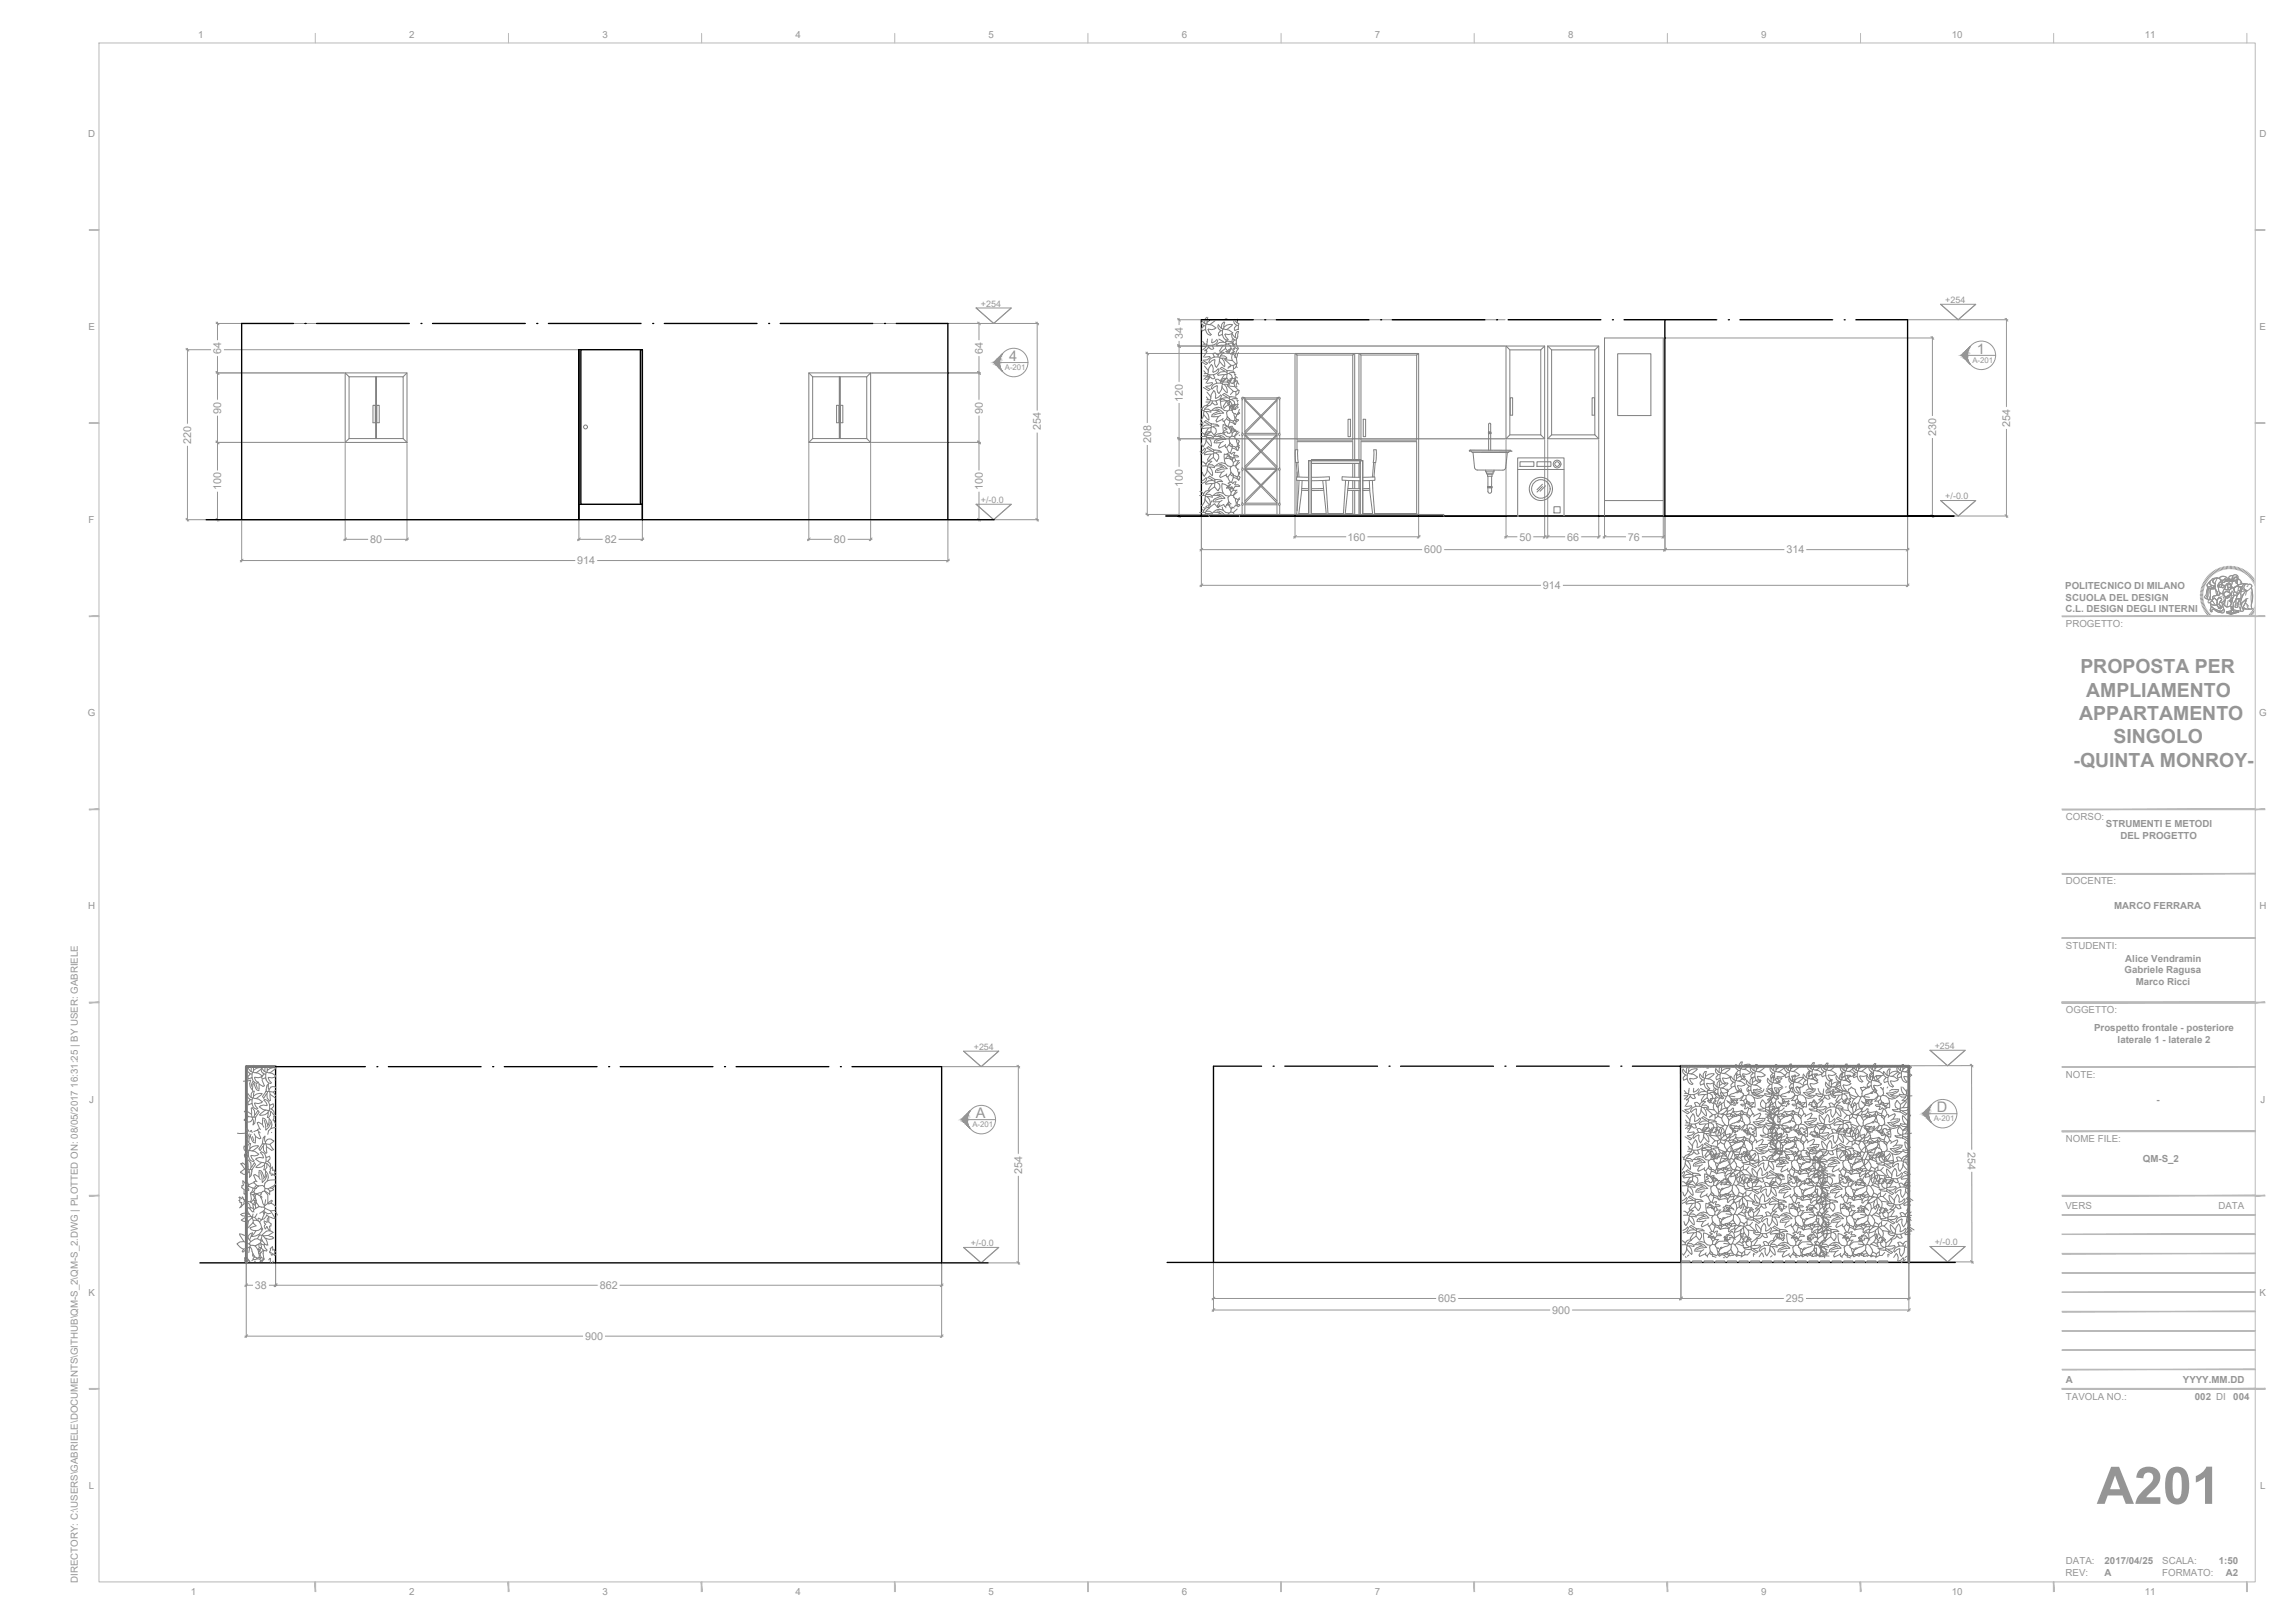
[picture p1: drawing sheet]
<svg xmlns="http://www.w3.org/2000/svg" width="594mm" height="420mm" viewBox="0 0 594 420" stroke-linecap="round" stroke-linejoin="round" font-family="sans-serif">
<defs><g id="words">
<text font-size="13.4" fill="#959595" x="542.8" y="389.3">A201</text>
<g font-size="5" fill="#959595">
<text x="538.5" y="174.2">PROPOSTA PER</text>
<text x="540" y="180.3">AMPLIAMENTO</text>
<text x="538.2" y="186.4">APPARTAMENTO</text>
<text x="547.1" y="192.4">SINGOLO</text>
<text x="536.8" y="198.5">-QUINTA MONROY-</text>
</g>
<g font-size="3.8" fill="#959595">
<text x="261.2" y="93.4">4</text>
<text x="511.7" y="91.5">1</text>
<text x="501.4" y="287.9">D</text>
<text x="252.6" y="289.4">A</text>
</g>
<g font-size="2.8" fill="#959595">
<text x="306.2" y="87.7" transform="rotate(-90 306.2 87.7)">34</text>
<text x="57.3" y="91.7" transform="rotate(-90 57.3 91.7)">64</text>
<text x="254.4" y="91.7" transform="rotate(-90 254.4 91.7)">64</text>
<text x="57.3" y="107.1" transform="rotate(-90 57.3 107.1)">90</text>
<text x="254.4" y="107.1" transform="rotate(-90 254.4 107.1)">90</text>
<text x="306.2" y="104" transform="rotate(-90 306.2 104)">120</text>
<text x="269.5" y="111.4" transform="rotate(-90 269.5 111.4)">254</text>
<text x="501.2" y="112.8" transform="rotate(-90 501.2 112.8)">230</text>
<text x="520.4" y="110.5" transform="rotate(-90 520.4 110.5)">254</text>
<text x="49.5" y="114.8" transform="rotate(-90 49.5 114.8)">220</text>
<text x="298" y="114.7" transform="rotate(-90 298 114.7)">208</text>
<text x="306.2" y="126" transform="rotate(-90 306.2 126)">100</text>
<text x="57.3" y="127" transform="rotate(-90 57.3 127)">100</text>
<text x="254.4" y="127" transform="rotate(-90 254.4 127)">100</text>
<text x="95.8" y="140.6">80</text>
<text x="156.5" y="140.6">82</text>
<text x="215.8" y="140.6">80</text>
<text x="348.8" y="139.9">160</text>
<text x="368.7" y="143.3">600</text>
<text x="393.3" y="139.9">50</text>
<text x="405.7" y="139.9">66</text>
<text x="421.4" y="139.9">76</text>
<text x="462.4" y="143.3">314</text>
<text x="149.4" y="146.1">914</text>
<text x="399.4" y="152.5">914</text>
<text x="509.4" y="298.2" transform="rotate(90 509.4 298.2)">254</text>
<text x="264.6" y="303.8" transform="rotate(-90 264.6 303.8)">254</text>
<text x="66" y="333.7">38</text>
<text x="155.2" y="333.7">862</text>
<text x="372.3" y="337.1">605</text>
<text x="401.8" y="340.1">900</text>
<text x="462.3" y="337.1">295</text>
<text x="151.4" y="346.9">900</text>
</g>
<g font-size="2.5" fill="#959595">
<text x="51.3" y="10">1</text>
<text x="105.9" y="10">2</text>
<text x="155.9" y="10">3</text>
<text x="205.9" y="10">4</text>
<text x="255.9" y="10">5</text>
<text x="305.9" y="10">6</text>
<text x="355.9" y="10">7</text>
<text x="405.9" y="10">8</text>
<text x="455.9" y="10">9</text>
<text x="505.2" y="10">10</text>
<text x="555.2" y="10">11</text>
<text x="22.8" y="35.4">D</text>
<text x="584.9" y="35.4">D</text>
<text x="22.9" y="85.4">E</text>
<text x="584.9" y="85.4">E</text>
<text x="22.9" y="135.4">F</text>
<text x="585" y="135.4">F</text>
<text x="534.6" y="152.4">POLITECNICO DI MILANO</text>
<text x="534.7" y="155.5">SCUOLA DEL DESIGN</text>
<text x="534.7" y="158.5">C.L. DESIGN DEGLI INTERNI</text>
<text x="534.8" y="162.3">PROGETTO:</text>
<text x="22.7" y="185.4">G</text>
<text x="584.8" y="185.4">G</text>
<text x="534.8" y="212.3">CORSO:</text>
<text x="545.1" y="214.2">STRUMENTI E METODI</text>
<text x="548.9" y="217.2">DEL PROGETTO</text>
<text x="534.8" y="229">DOCENTE:</text>
<text x="22.8" y="235.4">H</text>
<text x="547.3" y="235.4">MARCO FERRARA</text>
<text x="584.9" y="235.4">H</text>
<text x="534.8" y="245.6">STUDENTI:</text>
<text x="550" y="252">Gabriele Ragusa</text>
<text x="550.1" y="249">Alice Vendramin</text>
<text x="552.8" y="255">Marco Ricci</text>
<text x="534.8" y="262.3">OGGETTO:</text>
<text x="542.1" y="267">Prospetto frontale - posteriore</text>
<text x="548.2" y="270">laterale 1 - laterale 2</text>
<text x="534.8" y="279">NOTE:</text>
<text x="23.1" y="285.4">J</text>
<text x="558.2" y="285.4">-</text>
<text x="585.1" y="285.4">J</text>
<text x="534.8" y="295.6">NOME FILE:</text>
<text x="554.7" y="300.9">QM-S_2</text>
<text x="534.7" y="312.9">VERS</text>
<text x="574.3" y="312.9">DATA</text>
<text x="22.9" y="335.4">K</text>
<text x="584.9" y="335.4">K</text>
<text x="534.8" y="357.9">A</text>
<text x="565.1" y="357.9">YYYY.MM.DD</text>
<text x="534.8" y="362.4">TAVOLA NO.:</text>
<text x="568.2" y="362.4">002 DI</text>
<text x="578.1" y="362.4">004</text>
<text x="23" y="385.4">L</text>
<text x="585.1" y="385.4">L</text>
<text x="534.7" y="407.9">REV:</text>
<text x="534.8" y="405">DATA:</text>
<text x="544.8" y="407.9">A</text>
<text x="544.8" y="404.9">2017/04/25</text>
<text x="559.7" y="404.9">SCALA:</text>
<text x="559.7" y="407.9">FORMATO:</text>
<text x="574.3" y="404.9">1:50</text>
<text x="576.2" y="407.9">A2</text>
<text x="20.2" y="409.8" transform="rotate(-90 20.2 409.8)">DIRECTORY: C:\USERS\GABRIELE\DOCUMENTS\GITHUB\QM-S_2\QM-S_2.DWG | PLOTTED ON: 08/05/2017 16:31:25 | BY USER: GABRIELE</text>
<text x="49.4" y="412.9">1</text>
<text x="105.9" y="412.9">2</text>
<text x="155.9" y="412.9">3</text>
<text x="205.9" y="412.9">4</text>
<text x="255.9" y="412.9">5</text>
<text x="305.9" y="412.9">6</text>
<text x="355.9" y="412.9">7</text>
<text x="405.9" y="412.9">8</text>
<text x="455.9" y="412.9">9</text>
<text x="505.2" y="412.9">10</text>
<text x="555.2" y="412.9">11</text>
</g>
<g font-size="2.3" fill="#959595">
<text x="253.9" y="79.4">+254</text>
<text x="503.6" y="78.4">+254</text>
<text x="253.9" y="130.2">+/-0.0</text>
<text x="503.6" y="129.2">+/-0.0</text>
<text x="252.1" y="271.8">+254</text>
<text x="500.8" y="271.6">+254</text>
<text x="251.3" y="322.6">+/-0.0</text>
<text x="500.8" y="322.4">+/-0.0</text>
</g>
<g font-size="2" fill="#959595">
<text x="260.1" y="95.9">A-201</text>
<text x="510.6" y="94">A-201</text>
<text x="251.7" y="291.8">A-201</text>
<text x="500.6" y="290.3">A-201</text>
</g>
</g></defs>
<!-- layer: G-ANNO-DIM -->
<g fill="none" stroke="#959595" stroke-width=".26">
<path d="M252.7 79.7h9.1l-4.6 4zM502.3 78.8h9.1l-4.5 4zM48.2 90.5h101.4M48.5 90.2v19.8M55.9 83.7h33.2M55.9 96.5h33.2M56.3 83.4v4.9M56.3 91.9v11.9M225.6 83.7h43.2M225.6 96.5h28.2M253.4 83.4v4.9M253.4 91.9v11.9"/>
<path d="M258.7 93.9h7.4M259.5 91.5l-2.2 2.4 2.2 2.3M268.5 83.4v23.2M296.6 91.5h38.4M297 91.1v18.7M304.8 82.8h84.8M304.8 89.6h84.8M305.2 82.4v2M305.2 88v11.1M430.8 87.5h69.8M494 82.8h25.7M500.2 87.1v20.9"/>
<path d="M509.2 92h7.4M510 89.7l-2.2 2.3 2.2 2.3M519.4 82.4v23.2M48.5 115.1v19.8M55.9 114.5h33.2M56.3 107.3v14.8M89.4 114.8v25.2M105.4 114.8v25.2M209.4 114.8v25.2M225.4 114.8v25.2M225.6 114.5h28.2M253.4 107.3v14.8"/>
<path d="M268.5 111.7v23.2M297 114.9v18.6M304.8 113.6h84.8M305.2 104v17.1M389.8 113.8v25.5M399.8 113.8v25.5M400.6 113.8v25.5M413.8 113.8v25.5M500.2 113.1v20.8M519.4 110.8v23.1M48.2 134.5h101.4M56.3 127v7.9"/>
<path d="M62.6 134.8v10.7M89 139.6h6.6M99.2 139.6h6.5M149.5 139.6h6.8M149.9 134.8v5.2M159.9 139.6h6.7M166.3 134.8v5.2M209 139.6h6.6M219.2 139.6h6.5M225.6 134.5h43.2M245.4 134.8v10.7M252.7 130.5h9.1l-4.6 4z"/>
<path d="M253.4 127v7.9M296.6 133.2h38.4M304.8 133.6h84.8M305.2 126.1v7.8M311 133.8v18.1M334.9 139h13.8M335.2 133.4v5.9M353.7 139h13.9M367.2 133.4v5.9M389.5 139h3.6M396.6 139h3.6M400.3 139h5.1"/>
<path d="M409 139h5.2M415 139h6.2M415.3 133.8v5.5M424.7 139h6.2M430.5 133.8v5.5M430.8 133.6h88.9M431 133.8v8.8M493.8 133.8v18.1M502.3 129.6h9.1l-4.5 4zM62.2 145.1h87M154.3 145.1h91.4M310.6 142.3h57.8"/>
<path d="M310.6 151.5h88.5M373.6 142.3h88.6M404.3 151.5h89.9M467.3 142.3h26.9M244 276.1h20M249.4 272.1h9.1l-4.5 4zM263.6 275.8v23.2M499.6 271.9h9.1l-4.5 4zM510.4 275.5v22.4M510.7 275.9l-75.4 .1M250.3 289.8h7.4M251.1 287.5l-2.2 2.3 2.2 2.4"/>
<path d="M499.2 288.3h7.4M500 286l-2.2 2.3 2.2 2.3M263.6 304.1v23.2M510.4 303.1l.1 23.9M63.4 332.7h2.4M63.8 327.2v19.1M69.3 332.7h85.7M71.3 327.2v5.9M160.1 332.7h84M243.8 327.2v19.1M244 326.9h20M249.4 322.9h9.1l-4.5 4z"/>
<path d="M313.8 336.2h58.2M313.8 339.1h87.7M314.1 327.1v12.4M377.2 336.2h84.8M406.7 339.1h87.8M435.1 327.1v9.4M467.2 336.2h27.3M494.1 327.1v12.4M499.6 322.7h9.1l-4.5 4zM510.8 326.7l-75.4 .1M63.4 345.9h87.8M156.3 345.9h87.8"/>
<circle cx="262.4" cy="93.9" r="3.7"/>
<circle cx="512.9" cy="92" r="3.7"/>
<circle cx="254" cy="289.8" r="3.7"/>
<circle cx="502.9" cy="288.3" r="3.7"/>
</g>
<!-- layer: 0 -->
<g fill="none" stroke="#959595" stroke-width=".26">
<path d="M48.2 90.2l.7 .7M55.9 96.2l.8 .7M55.9 83.4l.8 .7M253.1 96.2l.7 .7M253.1 83.4l.7 .7M268.1 83.4l.7 .7M296.6 91.1l.7 .8M304.8 89.2l.8 .7M304.8 82.4l.8 .7M499.9 87.1l.7 .8M519 82.4l.7 .7M55.9 114.2l.8 .7"/>
<path d="M253.1 114.2l.7 .7M304.8 113.2l.8 .7M48.2 134.2l.7 .7M55.9 134.2l.8 .7M89.7 139.3l-.7 .7M105.7 139.3l-.7 .7M150.2 139.3l-.7 .7M166.6 139.3l-.7 .7M209.7 139.3l-.7 .7M225.7 139.3l-.7 .7M253.1 134.2l.7 .7M268.1 134.2l.7 .7"/>
<path d="M296.6 132.8l.7 .7M304.8 133.2l.8 .7M335.6 138.6l-.7 .7M367.6 138.6l-.7 .7M390.2 138.6l-.7 .7M400.2 138.6l-.7 .7M401 138.6l-.7 .7M414.2 138.6l-.7 .7M415.7 138.6l-.7 .7M430.9 138.6l-.7 .7M499.9 133.2l.7 .7M519 133.2l.7 .7"/>
<path d="M62.9 144.8l-.7 .7M245.7 144.8l-.7 .7M311.3 141.9l-.7 .7M311.3 151.2l-.7 .7M431.4 141.9l-.8 .7M494.2 141.9l-.8 .7M494.2 151.2l-.8 .7M263.2 275.8l.8 .7M510 275.5l.7 .7M64.1 332.4l-.7 .7M71.7 332.4l-.7 .7M244.1 332.4l-.7 .7"/>
<path d="M263.2 326.6l.8 .7M314.5 335.8l-.7 .7M314.5 338.8l-.7 .7M435.5 335.8l-.7 .7M494.5 335.8l-.7 .7M494.5 338.8l-.7 .7M510.1 326.3l.7 .7M64.1 345.5l-.7 .8M244.1 345.5l-.7 .8"/>
</g>
<!-- layer: G-ANNO-DIM -->
<g fill="#fff" stroke="#fff" stroke-width=".26">
<path d="M517.9 105.5v5.4h3zM517.9 105.5h3v5.4z"/>
<path d="M368.3 140.8v3l5.4-3zM368.3 143.8l5.4-3v3z"/>
<path d="M462 140.8v3l5.5-3zM462 143.8l5.5-3v3z"/>
<path d="M399 150v3l5.4-3zM399 153l5.4-3v3z"/>
<path d="M498.7 107.8v5.5h3zM498.7 107.8h3v5.5z"/>
<path d="M392.9 137.4v3.1l3.9-3.1zM392.9 140.5l3.9-3.1v3.1z"/>
<path d="M405.3 137.4v3.1l3.9-3.1zM405.3 140.5l3.9-3.1v3.1z"/>
<path d="M421 137.4v3.1l3.9-3.1zM421 140.5l3.9-3.1v3.1z"/>
<path d="M348.6 137.4v3.1l5.2-3.1zM348.6 140.5l5.2-3.1v3.1z"/>
<path d="M303.7 99v5.2h3zM303.7 99h3v5.2z"/>
<path d="M303.7 84.2v3.9h3zM303.7 84.2h3v3.9z"/>
<path d="M303.7 121v5.2h3zM303.7 121h3v5.2z"/>
<path d="M295.5 109.6v5.5h3zM295.5 109.6h3v5.5z"/>
<path d="M267 106.4v5.5h3zM267 106.4h3v5.5z"/>
<path d="M149.1 143.6v3l5.4-3zM149.1 146.6l5.4-3v3z"/>
<path d="M251.9 103.6v3.9h3zM251.9 103.6h3v3.9z"/>
<path d="M251.9 88.2v3.9h3zM251.9 88.2h3v3.9z"/>
<path d="M251.9 121.9v5.3h3zM251.9 121.9h3v5.3z"/>
<path d="M47 109.8v5.5h3zM47 109.8h3v5.5z"/>
<path d="M54.8 103.6v3.9h3zM54.8 103.6h3v3.9z"/>
<path d="M54.8 88.2v3.9h3zM54.8 88.2h3v3.9z"/>
<path d="M54.8 121.9v5.3h3zM54.8 121.9h3v5.3z"/>
<path d="M95.4 138.1v3l3.9-3zM95.4 141.1l3.9-3v3z"/>
<path d="M156.1 138.1v3l3.9-3zM156.1 141.1l3.9-3v3z"/>
<path d="M215.4 138.1v3l3.9-3zM215.4 141.1l3.9-3v3z"/>
<path d="M262.1 298.8v5.5h3zM262.1 298.8h3v5.5z"/>
<path d="M154.8 331.2v3l5.4-3zM154.8 334.2l5.4-3v3z"/>
<path d="M65.6 331.2v3l3.9-3zM65.6 334.2l3.9-3v3z"/>
<path d="M151 344.4v3l5.5-3zM151 347.4l5.5-3v3z"/>
<path d="M371.9 334.6v3.1l5.4-3.1zM371.9 337.7l5.4-3.1v3.1z"/>
<path d="M461.9 334.6v3.1l5.5-3.1zM461.9 337.7l5.5-3.1v3.1z"/>
<path d="M401.4 337.6v3.1l5.4-3.1zM401.4 340.7l5.4-3.1v3.1z"/>
<path d="M508.9 297.8l3 5.4v-5.4zM508.9 297.8l3 5.4h-3z"/>
</g>
<g fill="#959595" stroke="#959595" stroke-width=".26">
<path d="M510 89.7l-.3 .3z"/>
<path d="M509.4 93.7h.2l.1 .3z"/>
<path d="M259.5 91.5l-.3 .3z"/>
<path d="M259 95.6l.2 .3z"/>
<path d="M251.1 287.5l-.2 .3z"/>
<path d="M250.6 291.6l.3 .3z"/>
<path d="M500 286l-.3 .3z"/>
<path d="M499.4 290l.3 .3z"/>
<path d="M502.3 129.6l4.6 4zM506.9 133.6l4.5-4z"/>
<path d="M502.3 78.8l4.6 4zM506.9 82.8l4.5-4z"/>
<path d="M509.7 90l-.3 .3zM509.4 90.3l.4-.3z"/>
<path d="M509.4 90.3h.2l-.5 .3zM509.1 90.6h.4l.1-.3z"/>
<path d="M509.1 90.6h.4l-.7 .3zM508.8 90.9h.6l.1-.3z"/>
<path d="M508.8 90.9h.6l-.9 .4zM508.5 91.3h.8l.1-.4z"/>
<path d="M508.5 91.3h.8l-1.2 .3zM508.1 91.6h1.1l.1-.3z"/>
<path d="M508.1 91.6h1.1l-1.4 .4zM507.8 92h1.4v-.4z"/>
<path d="M507.8 92h1.4l-1.1 .4zM508.1 92.4h1.1v-.4z"/>
<path d="M508.1 92.4h1.1l-.7 .3zM508.5 92.7h.8l-.1-.3z"/>
<path d="M508.5 92.7h.8l-.5 .4zM508.8 93.1h.6l-.1-.4z"/>
<path d="M508.8 93.1h.6l-.3 .3zM509.4 93.1l-.3 .3h.4z"/>
<path d="M509.1 93.4h.4l-.1 .3zM509.5 93.4l-.1 .3h.2z"/>
<path d="M509.6 93.7l.2 .3zM509.7 94l.3 .3z"/>
<path d="M252.7 130.5l4.5 4zM257.2 134.5l4.6-4z"/>
<path d="M252.7 79.7l4.5 4zM257.2 83.7l4.6-4z"/>
<path d="M259.2 91.8l-.2 .3zM259 92.1l.3-.3z"/>
<path d="M259 92.1h.1l-.5 .4zM258.6 92.5h.4l.1-.4z"/>
<path d="M258.6 92.5h.4l-.7 .3zM258.3 92.8h.6l.1-.3z"/>
<path d="M258.3 92.8h.6l-.9 .3zM258 93.1h.8l.1-.3z"/>
<path d="M258 93.1h.8l-1.1 .4zM257.7 93.5h1l.1-.4z"/>
<path d="M257.7 93.5h1l-1.4 .4zM257.3 93.9h1.4v-.4z"/>
<path d="M257.3 93.9h1.4l-1 .3zM257.7 94.2h1v-.3z"/>
<path d="M257.7 94.2h1l-.7 .4zM258 94.6h.8l-.1-.4z"/>
<path d="M258 94.6h.8l-.5 .3zM258.3 94.9h.6l-.1-.3z"/>
<path d="M258.3 94.9h.6l-.3 .4zM258.9 94.9l-.3 .4h.4z"/>
<path d="M258.6 95.3h.4v.3zM259 95.3v.3h.1z"/>
<path d="M259.1 95.6l.2 .3zM259.2 95.9l.3 .3z"/>
<path d="M249.4 322.9l4.6 4zM254 326.9l4.5-4z"/>
<path d="M249.4 272.1l4.6 4zM254 276.1l4.5-4z"/>
<path d="M250.9 287.8l-.3 .3zM250.6 288.1l.3-.3z"/>
<path d="M250.6 288.1h.1l-.4 .4zM250.3 288.5h.3l.1-.4z"/>
<path d="M250.3 288.5h.3l-.7 .3zM249.9 288.8h.6l.1-.3z"/>
<path d="M249.9 288.8h.6l-.9 .3zM249.6 289.1h.8l.1-.3z"/>
<path d="M249.6 289.1h.8l-1.1 .4zM249.3 289.5h1l.1-.4z"/>
<path d="M249.3 289.5h1l-1.4 .3zM248.9 289.8h1.4v-.3z"/>
<path d="M248.9 289.8h1.4l-1 .4zM249.3 290.2h1v-.4z"/>
<path d="M249.3 290.2h1l-.7 .4zM249.6 290.6h.8l-.1-.4z"/>
<path d="M249.6 290.6h.8l-.5 .3zM249.9 290.9h.6l-.1-.3z"/>
<path d="M249.9 290.9h.6l-.2 .3zM250.5 290.9l-.2 .3h.3z"/>
<path d="M250.3 291.2h.3v.4zM250.6 291.2v.4h.1z"/>
<path d="M250.7 291.6l.2 .3zM250.9 291.9l.2 .3z"/>
<path d="M499.7 286.3l-.3 .3zM499.4 286.6l.4-.3z"/>
<path d="M499.4 286.6h.2l-.5 .3zM499.1 286.9h.3l.2-.3z"/>
<path d="M499.1 286.9h.3l-.6 .4zM498.8 287.3h.5l.1-.4z"/>
<path d="M498.8 287.3h.5l-.8 .3zM498.5 287.6h.7l.1-.3z"/>
<path d="M498.5 287.6h.7l-1.1 .4zM498.1 288h1.1v-.4z"/>
<path d="M498.1 288h1.1l-1.4 .3zM497.8 288.3h1.4v-.3z"/>
<path d="M497.8 288.3h1.4l-1.1 .4zM498.1 288.7h1.1v-.4z"/>
<path d="M498.1 288.7h1.1l-.7 .3zM498.5 289h.7v-.3z"/>
<path d="M498.5 289h.7l-.4 .4zM498.8 289.4h.5l-.1-.4z"/>
<path d="M498.8 289.4h.5l-.2 .3zM499.3 289.4l-.2 .3h.3z"/>
<path d="M499.1 289.7h.3v.3zM499.4 289.7v.3h.2z"/>
<path d="M499.6 290l.2 .3zM499.7 290.3l.3 .3z"/>
<path d="M499.6 322.7l4.6 4zM504.2 326.7l4.5-4z"/>
<path d="M499.6 271.9l4.6 4zM504.2 275.9l4.5-4z"/>
</g>
<!-- layer: A-SECT-MCUT -->
<path d="M62.6 83.7v50.8M245.4 83.7v50.8M431 82.8v50.8M493.8 82.8v50.8M53.4 134.5h204M301.8 133.6h204" fill="none" stroke="#000" stroke-width=".35"/>
<!-- layer: A-ELEV-MBE1 -->
<path d="M150.4 90.5v40M165.8 90.5v40M166.3 90.5v44v-44M166.3 90.5h-16.4v44M311 82.8v50.8M149.9 130.5h16.4" fill="none" stroke="#000" stroke-width=".35"/>
<!-- layer: A-FURN -->
<g fill="none" stroke="#7f7f7f" stroke-width=".26">
<path d="M89.4 96.5h16v18h-16zM89.4 96.5l1 1M90.4 97.5h14v16h-14zM97.4 97.5l-.1 16M105.4 96.5l-1 1M209.4 96.5h16v18h-16zM209.4 96.5l1 1M210.4 97.5h14v16h-14zM217.4 97.5l-.1 16M225.4 96.5l-1 1M335.7 91.9l-.5-.4v41.7M350.2 91.9a1.61 1.61 0 0 1 2.1 0"/>
<path d="M366.7 91.9l.5-.4v41.7M389.8 89.6h10v24M389.8 89.6l1 1h8M389.8 89.6v24M390.8 90.6v22M398.8 90.6v22h-8l-1 1M399.8 89.6l-1 1M400.6 89.6h13.2v24h-13.2M400.6 89.6v24M400.6 89.6l1 1M412.8 90.6v22h-11.2M412.8 90.6h-11.2v22"/>
<path d="M413.8 89.6l-1 1M418.7 91.6h8.6v16h-8.6zM90.4 113.5l-1 1M96.5 109.4h.7M97.4 113.5v-16l.1 16M97.6 109.4h.6M104.4 113.5l1 1M210.4 113.5l-1 1M216.6 109.4h.6M217.4 113.5v-16l.1 16M217.6 109.4h.6M224.4 113.5l1 1"/>
<path d="M321.6 112.1l-.2 .3 .2 .4M321.6 103.4a.31 .31 0 0 1-.1-.5 .31 .31 0 0 1 .5 .1h.2h-.5l-.2 .6v8.4l.3 .3v.3l-.3 .3v8.2l.3 .2v.3l-.3 .3v8.2l.3 .3v.3l-.3 .3v2.2M322.2 103.4l8.4 8.3M322.2 103.7l8.3 8.5M322.2 112.7l8.3 8.5M322.2 112.2h8.4M322.2 112.6h8.4M322.2 103.3h8.4M322.4 112.6l8.2 8.2M326.2 107.8l-4 3.9M326.2 116.8l-4 4M326.4 108l-4.1 4.2"/>
<path d="M326.4 117l-4.1 4.2M330.4 112.6l-4 4M330.6 103.7l-4 4.1M330.6 103.4l-4.2 4.2M330.6 112.7l-4 4.1M331.2 103.4a.31 .31 0 0 0 .1-.5 .31 .31 0 0 0-.5 .1h-.2v30.2M331.2 112.1l.2 .3-.2 .4M335.3 116.5h.6l.2 3.2h-.7zM335.5 119.7l.3 3.8M335.7 113.9h14.5M335.7 114.3h14.5M335.9 119.7l.4 3.8"/>
<path d="M339.4 119.3v13.9h-.6M339.4 120h12.7M339.5 119h12.6v.2h-12.6zM352.1 119h.1M352.1 119.3h.1M352.1 119.3v13.9M352.3 113.9h14.4M352.3 114.3h14.4M355.6 119.7l-.3 3.8M355.6 116.5h.6l-.1 3.2h-.6zM356 119.7l-.3 3.8M380.3 116.7h.1"/>
<path d="M380.3 116.7l10.9 .1M380.4 116.7l.2-.2 10.3 .1 .3 .2M380.8 116.7l.4 .4 9.1 .1 .4-.4M381.3 117.1l.4 3.9 .5 .6 6.8 .1 .5-.2 .3-.4 .4-3.9M385.3 112.2h.6M385.3 111.9v.3M385.3 112.2h.1M385.3 109.8v2.1M385.3 112.3v4.2M385.3 109.8l.3-.2 .3 .2v2.1M385.4 111.9h.5M385.9 111.9h.1"/>
<path d="M385.9 112.3v4.2M385.9 112.2h.1M385.9 111.9v.3M385.9 111.9h-.6M389.8 113.6h10M390.9 107.5h.6M391.2 116.8h.1M392.9 118.5h12v15.1h-12zM393.5 119.5h3.6v1.2h-3.6zM397.9 119.5h3.6v1.2h-3.6zM398.8 112.6l1 1M401.6 112.6l-1 1"/>
<path d="M412.1 107.5h.6M412.8 112.6l1 1M320.8 133.2v.4v-.4h52.9v.4M321.6 130.2a.41 .41 0 0 0 0 .7M321.6 121.1l-.2 .4 .2 .3M322.2 133.2v-30.2h8.9l.2 .6v8.4l-.3 .3v.3l.3 .3v8.2l-.3 .2v.3l.3 .3v8.2l-.3 .3v.3l.3 .3v2.2M322.2 121.6l8.4 8.6M322.2 130.7h8.4M322.2 130.3h8.4M322.2 121.5h8.4M322.2 121.2h8.4M322.4 121.5l8.2 8.2"/>
<path d="M326.2 125.7l-4 4M326.4 125.9l-4.1 4.2M330.4 121.5l-4 4M330.6 121.6l-4 4.1M331.2 121.1l.2 .4-.2 .3M331.2 130.2a.41 .41 0 0 1 0 .7M334.9 133.2h.3M335.7 133l-.2 .2M336.2 132.9h2.6M336.3 124.4l-.6 8.8h.5l.7-6 .2-2.8M336.9 126.9l1.9 .1M337 126.5h1.8"/>
<path d="M338.8 133.2h.1M338.8 123.6l-3.1-.1-.1 .5 .1 .3 3.1 .1M338.8 133.2v-13.9h14v13.9h-.7M339.4 123.6l4.7-.2v.6v.3l-4.7 .2M339.4 132.9h3.9M342.6 126.5h-3.2M342.7 126.9l-3.3 .1M343.2 124.4l.6 8.8h-.5l-.9-8.8M343.8 132.9h4M345.2 133.2h.1M348.2 132.9h2l.2 .3M348.3 124.4l-.6 8.8h.5l.9-8.8"/>
<path d="M348.7 133.2h.1M348.9 126.9l3.2 .1M348.9 126.5h3.2M352.1 133.2h.1M352.1 123.6l-4.7-.2v.6v.3l4.7 .2M352.8 123.6l3-.1 .1 .5v.3l-3.1 .1M352.8 132.9h2.5M353.2 133.2h.2M353.5 133.2h.1M354.5 126.5h-1.7M354.6 126.9l-1.8 .1M355.2 124.4l.7 8.8h-.6l-.7-6-.1-2.8"/>
<path d="M355.8 132.9h10.9l.2 .3M384.6 121.7v.4l2.1 .1v-.5M384.8 122.1v.6h1.7v-.5M385 125.9h1.2v.4h-1.2zM385.1 122.7h1.1M385.1 122.7v.6h1.1v-.6M385.2 126.3v.9a.47 .47 0 0 0 .4 .5 .47 .47 0 0 0 .5-.5v-.9M385.2 123.3v2.6M386.1 123.3v2.6M392.9 121.5h12M399.3 125.4l-1.4 1.4M399.3 126l-1.4 1.4"/>
<path d="M400.1 125.8l-1.4 1.4M402.3 131.2h1.6v1.6h-1.6zM415.3 133.6v-46.1h15.2v46.1M415.3 129.6h15.2M435.1 326.4h2.3v.4h-2.3M438.1 326.4h2.4v.4h-2.4zM441.1 326.4h2.4v.4h-2.4zM444.2 326.4h2.3v.4h-2.3zM447.2 326.4h2.3v.4h-2.3zM450.2 326.4h2.3v.4h-2.3zM453.2 326.4h2.3v.4h-2.3zM456.2 326.4h2.3v.4h-2.3z"/>
<path d="M459.2 326.4h2.3v.4h-2.3zM462.2 326.4h2.4v.4h-2.4zM465.2 326.4h2.4v.4h-2.4zM468.2 326.4h2.4v.4h-2.4zM471.3 326.4h2.3v.4h-2.3zM474.3 326.4h2.3v.4h-2.3zM477.3 326.4h2.3v.4h-2.3zM480.3 326.4h2.3v.4h-2.3zM483.3 326.4h2.3v.4h-2.3zM486.3 326.4h2.4v.4h-2.4z"/>
<circle cx="151.6" cy="110.5" r=".5"/>
<circle cx="398.9" cy="126.6" r="3"/>
<circle cx="398.9" cy="126.6" r="2.4"/>
<circle cx="403.1" cy="120.1" r="1"/>
<circle cx="403.1" cy="120.1" r=".6"/>
</g>
<!-- layer: A-ELEV-PATT -->
<g fill="none" stroke="#7f7f7f" stroke-width=".26">
<path d="M335.2 91.5h15.5v27.5M367.2 91.5h-15.4v27.5M96.5 109.4v-4.5h.7v4.5M97.6 109.4v-4.5h.6v4.5M216.6 109.4v-4.5h.6v4.5M217.6 109.4v-4.5h.6v4.5M335.7 113.9v-22h14.5v22M335.7 114.3v2.1M349 108.5h.6v4.5h-.6zM350.2 114.3v4.7M350.2 119.2v.1M350.2 120v3.5"/>
<path d="M350.7 119.2v.1M350.7 120v3.6M351.8 119.2v.1M351.8 120v3.6M352.3 113.9v-22h14.4v22M352.3 114.3v5M352.9 108.5h.6v4.5h-.6zM366.7 114.3v18.6M390.9 107.5v-4.5h.6v4.5M412.1 107.5v-4.5h.6v4.5M335.7 122.2v1.3M335.7 124.3v7.9"/>
<path d="M350.2 124.4v2.1M350.2 127v5.9M350.7 124.4v2.1M350.7 127v6.2M351.8 124.5v2M351.8 127v6.2"/>
</g>
<!-- layer: G-HEDGE -->
<g fill="none" stroke="#7f7f7f" stroke-width=".26">
<path d="M311.2 89.7h1M311.3 88.4l.6 .7h-.5M311.5 97.3h1M311.6 93.4l1 .6-.4 .4-1.3-.9M311.6 96l.6 .7h-.5M311.8 94.7l1 1.3-.2 .7M311.8 83.7l-.8-.9a1.11 1.11 0 0 0 .6 1.5M311.8 83.7l.4 .2M311.8 92.5l1.3-.2 .2 .2-.8 .6-1.1 .2M311.9 89.1h.4l.1 .2M311.9 90.9l.3-.4 .2 .6-.9 1.3M312.1 84.4l-.5-.1-.5 .6-.1 .4 .2 .4 .9-.3"/>
<path d="M312.2 89.7l-.9 .9M312.2 96.7h.4l.1 .2M312.2 83.9l-.1 1.5M312.3 82.1l-.4 .6-.1 1M312.4 89.3l1.5 .1M312.4 89.3l-.2 .4M312.5 83.4l-.1 .5h-.2M312.5 97.3l-.9 .9M312.5 99.2l1.3-.1 .1 .2-.7 .6-1.1 .1M312.6 97.6l.3-.3 .2 .5-.9 1.4M312.6 87.7l-.3 1.4M312.6 82.1l-.1 1.3a1.91 1.91 0 0 1 2.1-.6"/>
<path d="M312.7 96.9l1.5 .1M312.7 96.9l-.2 .4M312.8 96l.1-.6 .7-1.1 .5 1.1v1l.7-.3 .5-.6 .2 .2-.2 .6-1.1 .7M312.8 89.9l-.5 .6-.5 .2M313.1 97.5l-.5 .7-.5 .1M313.2 84.1l.6 .1 1 .7-1.1 .4-.9-.1-.1 .1 .3 .7 .5 .6-.2 .2-.6-.3-.6-1.1M313.8 87.8l-.1 .8 .1 .1 .7-.3 .5-.5M313.9 89.4l.3 .9-.4 .1h-.3l-.7-.5 .1-.5M314.2 97l.3 .9-.4 .1h-.3l-.7-.5 .1-.5M314.3 92.4l1.4 .1M314.3 92.4l-1.2 .7-.2 .6 .2 .3 .6-.6 .7-.3 .1 .1-.1 .9 .5 1 .7-1v-.6M314.7 82.8l-1.5 1.3-.8-.2"/>
<path d="M314.9 99.2l1.5 .1M314.9 99.2l-1.1 .7-.2 .6 .2 .2 .5-.5 .7-.4 .1 .2-.1 .8 .5 1.1 .7-1.1 .1-.6M315.2 88.1l-.2 .6-1.1 .7M315.3 92.4v-.4l-.6-.6h-.4l-.3 .2 .3 .8M315.3 92a1.09 1.09 0 0 1 1.5-.7l-.8 .8M315.5 87.8l1.2 .8M315.7 92.5l.1 .2h.5M315.8 92.7l-.2 .8 1.4 1.4M315.9 99.2l.1-.5-.7-.5h-.3l-.4 .1 .3 .9M316 92.1h.9l.6 .5v.3l-1.2-.2a1.87 1.87 0 0 1 .6 2.2M316 98.7a1.09 1.09 0 0 1 1.5-.7l-.9 .9M316 92.1l-.3 .4"/>
<path d="M316.2 84.9l-.8-.8a1.1 1.1 0 0 0 .6 1.5M316.2 84.9l.4 .3M316.4 99.3v.2h.5M316.4 85.7l-.4-.1-.6 .6v.4l.1 .3 .9-.2M316.4 99.5l-.1 .7 1.3 1.5M316.6 85.2l-.2 1.5M316.6 98.9h1l.6 .4v.3l-1.3-.1a1.87 1.87 0 0 1 .7 2.1M316.6 98.9l-.2 .4M316.8 84.7v.4l-.2 .1M317.2 88.7l.2-.3a1.9 1.9 0 0 1 1.9 .5l-.7-.1-.6 .1-.1 .2-.5-.1M317.3 89.2l-.1 1M317.3 88.3h.1"/>
<path d="M317.4 91l.8-.1-.1-.5 .6-.2 .3 .2 .4-.3 .2 .2-.5 .6 .4 .1-.1 .2-.5 .1v.3l-.4-.1a1.01 1.01 0 0 1-1.1-.5zM317.4 89l-.2-.3-.5-.1-1.1 .1-.7 .6 .1 .2 2.3-.3M317.4 89l-.1 .2M317.5 85.3l.6 .1 1 .8-1 .4h-1l.3 .7 .5 .6-.2 .2-.6-.3-.7-1.1M317.5 96.4l.2-.4a1.92 1.92 0 0 1 2 .5l-.8-.1-.6 .1-.1 .2h-.5M317.6 82.5l-.4 .1M317.6 96.9l-.1 .9M317.6 95.9l-1.3-.8-.5 .3 1.2 .8M317.7 98.6l.8-.1-.1-.4 .6-.3 .3 .2 .4-.2 .2 .1-.5 .6 .4 .2-.1 .1-.5 .1v.3l-.4-.1a1.01 1.01 0 0 1-1.1-.5zM317.7 96.7l-.2-.3-.5-.2-1.1 .1-.7 .6 .1 .3 2.3-.3M317.7 96.7l-.1 .2M317.9 89.1l.6 .4 .1 .4v.6l-.4 .7-1-1-1.3 1.1-.2-.5 .9-1.4"/>
<path d="M318.2 96.7l.6 .4 .1 .5v.5l-.4 .8-1-1.1-1.3 1.1-.2-.5 .9-1.4M318.6 94.9l-.7 .2M319 93.3l-1.9-.2 1.6 1.5M319 93.3l1.1 1-.1 .6M319 84.1a1.87 1.87 0 0 0-2.2 .6l.2-1.3h-.3l-.5 .6v.9M319 87.8l-.1 .4M319.1 84.1l-1.6 1.2-.7-.2M319.2 94.6h-.5l-.8 .8M319.2 94.6v1.2M319.6 89.3l-.3-.1 .2 .6 1 .6-.8 1.5v.6h.2M319.8 87.3l-.9-.8a1.11 1.11 0 0 0 .7 1.5M319.8 87.3v-.9l.5-.6h.3l-.3 1.7-.3 .6v1"/>
<path d="M319.8 87.3l.4 .3M319.9 96.9l-.3-.1 .2 .6 .5 .4M319.9 94.3l-.7 .3M320 94.9l-.7 .5M320 94.9l.3 .2M320 88.1l-.4-.1a.89 .89 0 0 0-.5 1.3l.9-.2M320 89.1l.6 1.1M320 92.7l-.8-1.2-.3 .5-.1 .7 .2 .6M320 92.7l.2 1.3-.2 .3M320.3 83.6l-.8-.9a1.1 1.1 0 0 0 .6 1.5M320.3 83.6l.4 .2-.1 1.5-.9 .2-.2-.7 .6-.6 .5 .1M320.4 98.6l-.4 1.3v.2h.2"/>
<path d="M320.4 82.6l-.1 1M320.6 91.3l-.3 .4-.3 1M320.7 99.5l-.9-1.2-.2 .4-.1 .7 .1 .6M310.6 116.9l.7-.3 .6-.6 .2 .3-.2 .6-1.2 .7M310.7 109.9l.5-.6 .2 .2-.2 .7-.4 .3M310.8 113h1l1 .3M310.9 112h.3l.7 .5a1.11 1.11 0 0 1 1.5-.7l-.9 .9M311.2 119.6h.3l.7 .5a1.09 1.09 0 0 1 1.5-.7l-.9 .9M311.2 105.8v.4l.4 .1 .3-.4M311.5 107.3v.6l-.7 1M311.6 106.3l.1 .2h.5M311.7 106.5l-.2 .8 1.4 1.5"/>
<path d="M311.9 105.9h.9l.6 .5v.3l-1.2-.2a1.89 1.89 0 0 1 .6 2.2M311.9 112.5l-.1 .5M312.2 104.1h.9M312.2 114l-.1 .6-.7 1.1-.5-1.1M312.2 100.2l1.1 .6-.5 .3-1.3-.8M312.3 102.7l.5 .8h-.4M312.4 113.3l-.2 .7 1.3 1.5M312.4 101.5l1 1.2-.1 .8M312.5 112.7h1l.6 .4v.3l-1.3-.1a1.89 1.89 0 0 1 .7 2.2M312.5 112.7l-.2 .4M312.7 105.1l-.8 .8M312.7 105.1a1.12 1.12 0 0 0-1.5 .7l-.3-.3"/>
<path d="M312.8 103.5h.5l.1 .2M313.1 104.1l-.8 .9M313.4 103.7l1.4 .1M313.4 103.7l-.3 .4M313.4 110.2l-.5-.2-1.1 .1-.7 .6 .1 .3 1.6-.2M313.4 110.2l.2-.4a1.9 1.9 0 0 1 1.9 .5l-.7-.1-.6 .1-.1 .2h-.5M313.4 110.2l.2 .3M313.4 102.7l.1-.6 .7-1 .5 1-.1 .9 .1 .1 .7-.3 .6-.6 .2 .3-.2 .6-1.2 .7M313.5 109.7l-1.3-.8-.5 .3 1.2 .8M313.6 106.3h1.5l.3 .2M313.6 110.5l-.1 .2M313.8 104.3l-.5 .6-.6 .2"/>
<path d="M314.1 116.9l-.5-.1-1.1 .1-.8 .6 .2 .2 1.6-.1M314.1 116.9l.2-.3a1.9 1.9 0 0 1 1.9 .5l-.7-.1-.6 .1-.2 .2-.4-.1M314.1 116.9l.2 .3M314.1 110.5l.6 .4 .1 .5v.5l-.4 .8-1-1.1-1.3 1.1-.2-.5 .9-1.4 .7-.1-.1 .9M314.2 116.5l-1.4-.9-.4 .4 1.2 .8M314.2 113h1.6l.3 .3M314.3 117.2l-.1 .2M314.7 105.9h.4l.9 .3 .7 .7-1.4 .2-1.1 .4M314.7 117.3l.6 .4 .2 .4v.6l-.4 .7-1-1-1.3 1.1-.2-.5 .9-1.4 .7-.2-.1 1M314.8 103.8l.3 .8-.3 .2h-.4l-.6-.5v-.5M315.3 107.9l-.5 1 .1 .4 1.5-.7 .2 .5h.3M315.3 112.7l.4-.1 .9 .4 .8 .7-1.5 .1-1 .4"/>
<path d="M315.8 106.7l-.4-.2a1.91 1.91 0 0 0-1.7 1.4h1.6M316 114.7l-.6 1 .2 .3 1.5-.7 .2 .5h.2M316 107.5l-.7 .4M316.2 105.6a1.96 1.96 0 0 0-2.4 .6M316.5 113.4l-.4-.1a1.91 1.91 0 0 0-1.8 1.3l1.7 .1M316.6 111.9l-.1 .1M316.6 108.3l-.2 .3M316.6 114.3l-.6 .4M316.9 112.3v.1a1.96 1.96 0 0 0-2.5 .5M316.9 109.1l.6 1.3M317 110.7l.5-.3 .7 .4 .2-.3 .6-.1-.2 .7h.7l.4 .3-1.1 .1-.5 .7-.5-.1-.2-.3-1 .1 1-.8zM317.2 120a1.92 1.92 0 0 0-2.5 .6"/>
<path d="M317.2 118.7v.1M317.3 115.1l-.2 .2M317.4 103.8l.8 .4 .3-.3 .4 1M317.5 108.4l.5 .4 .4-.1M317.5 108.4l.2-.6 .6 .6M317.5 108.4l-.6 .7M317.5 115.8l.7 1.4M317.6 117.5l.6-.3 .6 .4 .3-.4 .5-.1-.2 .8h.8l.4 .3-1.2 .1-.4 .6h-.6l-.2-.4-1 .2 1.1-.9zM318 104.8l-.6-1-.6-.4-.8-.3a3.1 3.1 0 0 0 .9 3.1l.9 .2-.3 .4 .2 1M318 110.6l.8 .4 .4-.3 .3 .9M318.2 115.2l.5 .4 .4-.1M318.2 115.2l.1-.6 .6 .6"/>
<path d="M318.2 104.2l-.2 .6 .3 .6M318.2 115.2l-.7 .6M318.2 103.1l.2-.3a1.92 1.92 0 0 1 1.9 .5l-.7-.1-.6 .1-.2 .2-.4-.1M318.2 106.1l-.4 .3M318.3 108.4h.1M318.3 108.4l.1 .3M318.3 103.6l-.1 1M318.3 102.7l-1.4-.9-.4 .4 1.2 .7M318.3 108.8v.4M318.3 109.2l.8 .3 .6 .4M318.3 109.2l-.4 1.3M318.3 118.2l.8 .4 .4-.3 .3 1"/>
<path d="M318.3 105.4l.8-.1v-.5l.5-.2 .4 .2 .4-.3 .1 .2-.4 .5 .4 .2-.1 .2-.5 .1v.3l-.5-.1a.98 .98 0 0 1-1.1-.5zM318.3 105.4l-.1 .7M318.4 103.4l-.2-.3-.5-.2-1.1 .2-.8 .6 .2 .2 2.3-.3M318.4 103.4l-.1 .2M318.4 108.7l.9 .3M318.6 111.6l-.6-1-1.4-.7a3.1 3.1 0 0 0 .9 3.1l.9 .2-.3 .4 .2 1M318.8 111l-.2 .6 .4 .5M318.8 103.5l.6 .4 .2 .4v.6l-.4 .7-1-1-1.3 1.1-.2-.5 .9-1.4M318.9 112.9l-.5 .3M318.9 115.1v.1M318.9 115.2l.2 .3M318.9 119.2l-.6-1-1.4-.7a3.2 3.2 0 0 0 .9 3.1l.9 .2-.3 .4 .2 1"/>
<path d="M318.9 115.6l.1 .4M319 116l.8 .3 .5 .4M319 116l-.5 1.2M319 112.1l-.1 .8M319.1 115.5l.8 .3 .4-.3 .2 .3M319.1 118.6l-.2 .6 .4 .5M319.3 109.1l.4 .8M319.3 119.7l-.1 .8M319.4 107.1l.3 .9M319.4 107.1h.4l.3 .3M319.6 100l-1.9-.1 1.6 1.4M319.6 100l1.2 1.1-.3 .9-.5 .2"/>
<path d="M319.7 104.9l-.9 1.4-.6-.2M319.7 108l-.1 .7M319.8 104.8l-.9 .1-.6 .5M319.9 108v.4l.7 .4-.6 .4-.1-.2M319.9 108h-.2M319.9 101.4l-.6-.1-.8 .8M319.9 101.4v1.2M319.9 109l-.3-.3-.3 .3M319.9 105.4l-1 .8 .1 .5 .4 .4M319.9 115.8l.4 .9M320 109.2l-.3 .7M320.1 113.9l.3-.1 .4 .4-.3 .6"/>
<path d="M320.1 113.9l.2 .9M320.1 108.6l-.2 .4M320.3 111.7l-.8 1.3-.6-.1M320.3 114.8v.7M320.4 107.2l-.1-.2 .3-.1 .3 .1-.8 .4-.2 .6M320.5 111.6h-1l-.5 .5M320.5 114.8l.3 .6-.3 .4M320.5 114.8h-.2M320.5 115.8l.4 .1M320.5 112.1l-.9 .9 .1 .4 .4 .5M320.6 103.7l-.4-.1 .2 .5M320.6 101l-.7 .4"/>
<path d="M320.6 119.3l-.8 1.3-.6-.1M320.7 115.9l-.4 .8M320.8 112.6l.1 .2M320.8 119.2l-1 .1-.5 .4M320.8 111.9l-.1 .1M320.8 106l-.2 .9h.3M320.9 119.7l-1 .9 .1 .4 .4 .5M310.5 128.3l1-.1 1 .4M310.5 132.7l1-.1 1 .4M310.9 124.6l.7-.3 .6-.6 .2 .2-.2 .6-1.2 .7M311.1 120.6h1l1 .3M311.6 127.8l-.1 .4"/>
<path d="M311.6 131.3l.2 .3M311.6 132.2l-.1 .4M311.9 129.3l-.1 .6-.7 1-.2-.3M312.1 128.5l-.2 .8 1.4 1.5M312.1 132.9l-.2 .5M312.2 120.1l-.1 .5M312.2 128h1l.6 .4v.3l-1.3-.1a1.87 1.87 0 0 1 .7 2.1M312.2 132.3l1 .1 .6 .4v.3l-1.3-.1 .6 .7M312.2 128l-.2 .4M312.2 132.3l-.2 .4M312.5 121.7l-.1 .6-.7 1-.5-1M312.5 130.9l-.4 .3"/>
<path d="M312.6 120.9l-.1 .8 1.3 1.4M312.8 120.3h1l.6 .4v.4l-1.3-.2a1.87 1.87 0 0 1 .7 2.2M312.8 120.3l-.2 .4M313.1 127.1l-.9 .9M313.1 127.1a1.09 1.09 0 0 0-1.5 .7l-.7-.5-.3-.1M313.1 131.5l-.9 .8M313.1 131.5a1.1 1.1 0 0 0-1.5 .7l-.3-.3M313.8 129.6l-.9 1.4 .2 .5M313.9 128.3h1.6l.3 .2M313.9 132.7h1.6l.3 .2M314.4 124.5l-.5-.1-1.1 .1-.8 .6 .2 .2 1.6-.1M314.4 126l.1-.9-.7 .1-.9 1.4 .2 .5"/>
<path d="M314.4 124.5l.2-.3a1.92 1.92 0 0 1 1.9 .5l-.7-.1-1.2 .3M314.4 124.5l.2 .4M314.5 124.1l-1.4-.8-.4 .3 1.2 .8M314.5 120.6h1.6l.3 .3M314.6 124.9l-.1 .2M315 124.9l.6 .4 .2 .5v.5l-.4 .8-1-1.1-1.3 1.1M315 127.9h.4l.9 .4 .8 .7-1.5 .1-1 .4M315 132.3h.4l.9 .3 .8 .8M315.6 120.3l.4-.1 .9 .4 .8 .7-1.5 .2-1.1 .3M315.7 129.9l-.6 1 .2 .4 1.5-.7 .2 .5h.3M315.8 130.7l-.4 .7-1-1-1.3 1.1M316.2 128.7l-.4-.2a1.95 1.95 0 0 0-1.8 1.4h1.7"/>
<path d="M316.2 133.1l-.4-.2-.5 .2M316.3 122.3l-.6 1 .2 .3 1.5-.6 .2 .4h.2M316.4 129.5l-.7 .4M316.4 131.3l.2 .8 .7 .6 .9 .1-.3 .4M316.6 127.6v.1a1.94 1.94 0 0 0-2.5 .5M316.6 132v.1a1.96 1.96 0 0 0-2.5 .5M316.8 121.1l-.4-.2a1.95 1.95 0 0 0-1.8 1.3l1.7 .1M316.9 121.9l-.6 .4M317.3 131.1v.4M317.5 126.3v.1M317.5 130.7v.1M317.6 122.7l-.2 .3"/>
<path d="M317.7 130.5l-.2 .2h.7M317.7 125.8l.8 .5 .4-.3 .3 .9M317.7 130.2l1 1.6 .5-.5M317.8 123.4l.7 1.4M317.9 130.4l.5 .4M317.9 130.4l-.6 .7M317.9 125.1l.6-.3 .6 .4 .2-.3 .6-.2-.2 .8h.8l.4 .3-1.2 .1-.4 .7-.6-.1-.2-.3-1 .1 1.1-.9zM318.3 126.8l-.6-1-1.4-.6a3.1 3.1 0 0 0 1 3.1l.9 .1-.3 .4 .1 1M318.4 122.8l.6 .4 .4-.1M318.4 122.8l.2-.6 .6 .6M318.4 122.8l-.6 .6M318.5 126.3l-.2 .5 .4 .6"/>
<path d="M318.6 128.2l-.4 .2M318.6 132.5l-.4 .3M318.6 132.5l.6 .2M318.6 130.4l-.6-.6-.1 .6M318.7 131.3l.8 .2M318.7 127.4l-.1 .8M318.7 131.8l-.1 .7M319.2 120.5l-.5 .3M319.2 122.7v.1M319.2 122.8l.2 .3M319.2 123.2l.1 .4M319.3 123.6l.8 .3 .5 .4"/>
<path d="M319.3 123.6l-.5 1.3M319.4 123.1l.8 .4 .4-.4 .4 .5-.4 .7M319.8 129.1l.2 1M319.8 129.1h.3l.4 .4M320 127l-.8 1.3-.6-.1M320 130.1h.2M320 130.1v.7M320.2 126.9h-1l-.5 .5M320.2 123.5l.4 .8M320.2 130.1l.1 .3 .6 .5-.5 .3M320.3 127.4l-1 .9 .1 .4 .4 .4M320.3 131.8l-1 .8 .1 .5"/>
<path d="M320.4 121.5l.2 .9M320.5 130.6l-.2 .4-.3-.2-.4 .3M320.6 122.4h.2M320.6 122.4v.7M320.7 121.5h-.3M320.8 122.4l.1 .4M320.9 129.3l-.4 .2-.3 .6M320.9 128.9l-.2 .1 .1 .3M321 122.2l-.2 .2M64.8 279.7h.1a1.96 1.96 0 0 0 .4 2.4M64.9 279.7l-1.9 .2M65 277.3l-.8-.8a1.1 1.1 0 0 0 .6 1.5"/>
<path d="M65 277.3l.4 .3M65.2 278h-.4l-.6 .6v.4l.2 .3 .8-.2M65.4 277.6l-.2 1.5M65.5 280l-.4 .8v.4M65.6 277.1v.4l-.2 .1M66.3 277.7l.6 .1 1 .8-1 .4h-1l.3 .7 .5 .6-.2 .2-.6-.3-.7-1.1M66.7 280l.4 .7M67.8 276.5a1.87 1.87 0 0 0-2.2 .6l.2-1.3h-.3l-.4 .6-.1 .9M67.8 279.6l.7 1.5-.4 .1-1-.5-.1 1.6a1.96 1.96 0 0 1-1.3-1.8M67.9 276.5l-1.6 1.2-.7-.2M68.5 277.4l-.8-.9a1.12 1.12 0 0 0 .6 1.5M68.5 277.4l.1-1 .5-.6h.3l-.2 1.3a1.82 1.82 0 0 1 2.1-.5l-1.4 1.2-.8-.2"/>
<path d="M68.5 277.4l.4 .2M68.8 278.1l-.5-.1-.5 .6v.4l.1 .4 .9-.3M68.8 279.5v.1M68.9 277.6l-.1 1.5M69.2 277.1l-.1 .5h-.2M69.9 277.8l.6 .1 .8 .6-.2 .3-1.7 .2 .3 .7 .6 .6-.3 .2-.6-.2-.6-1.2M71.2 279.6l.1 .1M436.5 277.6l-.8-.9a1.1 1.1 0 0 0 .6 1.6M436.5 277.6l.4 .3M436.7 278.3h-.4l-.6 .6v.4l.2 .3 .8-.2M436.9 277.9l-.2 1.5M437.1 277.4v.4l-.2 .1"/>
<path d="M437.8 278l.6 .1 1 .8-1 .4-.9-.1-.1 .1 .3 .7 .5 .6-.2 .2-.6-.3-.7-1.1M439.3 276.8a1.91 1.91 0 0 0-2.2 .6l.2-1.3h-.3l-.4 .6-.1 .9M439.4 276.7l-1.6 1.3-.7-.2M440.9 278.9l-.9-.9a1.1 1.1 0 0 0 .7 1.6M440.9 278.9l.3 .3M441.1 279.6h-.4l-.6 .6v.3l.1 .4 .9-.3M441.2 279.2l-.1 1.4M441.5 278.7l-.1 .4-.2 .1M442.2 279.3l.6 .1 1 .7-1.1 .5h-.9l.2 .7 .6 .5-.3 .2-.6-.2-.6-1.2M442.3 276.5h-.5M443.7 278.1a1.87 1.87 0 0 0-2.2 .6l.2-1.3h-.3l-.5 .6v.9M443.7 278l-1.5 1.3-.8-.2"/>
<path d="M445 277.5l-.9-.8a1.1 1.1 0 0 0 .7 1.5M445 277.5l.4 .3M445.2 278.2h-.4l-.6 .6v.4l.1 .3 .9-.2M445.4 277.8l-.2 1.5M445.6 277.3v.4l-.2 .1M446.3 277.9l.6 .1 1 .8-1 .4h-1l.2 .7 .6 .6-.3 .2-.6-.3-.6-1.1M447.8 276.7a1.87 1.87 0 0 0-2.2 .6l.2-1.3h-.3l-.5 .6v.9M447.9 276.7l-1.6 1.2-.7-.2M448.9 279.5l-.9-.9a1.1 1.1 0 0 0 .7 1.5M448.9 279.5l.3 .3M449.2 279.8l-.1 1.4M449.5 279.3l-.1 .4-.2 .1"/>
<path d="M450.2 276.5l-.8-.9a1.1 1.1 0 0 0 .6 1.5M450.2 276.5l.4 .2M450.2 279.9l.6 .1 1 .7-1.1 .5-.8-.2-.2 .2 .3 .6 .6 .6-.3 .2-.6-.2-.6-1.2M450.4 277.2l-.4-.1-.6 .6v.4l.1 .3 .9-.2M450.6 276.7l-.2 1.5M450.8 276.2v.5h-.2M451.5 276.9l.6 .1 1 .7-1 .4-.9-.1-.1 .1 .3 .7 .5 .6-.2 .2-.7-.3-.6-1.1M451.7 278.7a1.91 1.91 0 0 0-2.2 .6l.2-1.3h-.3l-.5 .5v1M451.7 278.6l-1.5 1.3-.8-.2M453 275.6a1.87 1.87 0 0 0-2.2 .6l.2-1.3h-.3l-.5 .6v1M453 275.6l-1.5 1.3-.7-.2M454 277.1l-.8-.9a1.11 1.11 0 0 0 .6 1.5"/>
<path d="M454 277.1l.4 .3M454.3 277.8l-.5-.1a.9 .9 0 0 0-.4 1.4l.9-.3M454.4 277.4l-.1 1.4M454.6 276.9v.4l-.2 .1M455.3 277.5l.6 .1 1 .7-1 .5-.9-.2-.1 .2 .3 .6 .5 .6-.2 .2-.6-.2-.6-1.2M455.8 279.7a1.87 1.87 0 0 0-2.2 .6l.2-1.3h-.3l-.5 .6v.9M455.9 279.6l-1.6 1.3-.7-.2M456.8 276.3a1.91 1.91 0 0 0-2.2 .6l.2-1.3h-.3l-.4 .5-.1 1M456.9 276.2l-1.6 1.3-.7-.2M459 279.8v.4l-.2 .1M459.1 277.1l-.8-.8a1.11 1.11 0 0 0 .6 1.5M459.1 277.1l.4 .3"/>
<path d="M459.4 277.9l-.5-.1-.5 .6-.1 .4 .2 .3 .9-.2M459.5 277.4l-.1 1.5M459.7 276.9v.4l-.2 .1M460.4 277.5l.6 .2 1 .7-1 .4h-1l.3 .7 .5 .6-.2 .2-.6-.3-.6-1.1M461.2 279.2a1.87 1.87 0 0 0-2.2 .6l.2-1.3h-.3l-.4 .6-.1 .9M461.3 279.1l-1.6 1.3-.7-.2M461.9 276.3a1.87 1.87 0 0 0-2.2 .6l.2-1.3h-.3l-.4 .6-.1 .9M462 276.3l-1.6 1.2-.7-.2M462.9 277l-.8-.9a1.11 1.11 0 0 0 .6 1.5M462.9 277l.4 .3M463.1 277.7l-.4-.1a.9 .9 0 0 0-.5 1.4l.9-.3M463.1 278.7l.6 1.2 .7 .2"/>
<path d="M463.3 277.3l-.2 1.4M463.5 276.7v.5l-.2 .1M464 279.9l-.9-.9a1.1 1.1 0 0 0 .7 1.5M464 279.9l.4 .2M464.2 277.4l.6 .1 1 .7-1 .5h-1l.3 .7 .5 .5-.2 .2M464.6 279.6l-.1 .5h-.1M465.7 276.2a1.87 1.87 0 0 0-2.2 .5l.2-1.2h-.3l-.4 .5-.1 1M465.8 276.1l-1.6 1.3-.7-.2M466.8 279a1.91 1.91 0 0 0-2.2 .6l.2-1.3h-.3l-.5 .6v1M466.8 279l-1.5 1.3-.8-.2M467.6 279l-.8-.9a1.12 1.12 0 0 0 .7 1.5M467.6 279l.4 .2"/>
<path d="M467.9 279.7l-.4-.1-.6 .6-.1 .4 .2 .3 .9-.2M468 279.2l-.1 1.5M468.3 278.7l-.1 .5h-.2M468.8 276.7l-.8-.9a1.1 1.1 0 0 0 .6 1.5M468.8 276.7l.4 .2M469 279.4l.6 .1 1 .7-1.1 .4-.8-.1-.2 .1 .3 .7 .6 .6-.3 .2-.6-.3-.6-1.1M469.1 277.4l-.5-.1a.91 .91 0 0 0-.4 1.3l.9-.2M469.2 276.9l-.1 1.5M469.5 276.4l-.1 .5h-.2M470.2 277l.6 .2 1 .7-1.1 .4h-1l.3 .7 .5 .6-.2 .2-.6-.3-.6-1.1M470.4 278.1a1.85 1.85 0 0 0-2.1 .6l.2-1.3h-.3l-.5 .6-.1 1M470.5 278.1l-1.5 1.3-.8-.2"/>
<path d="M471.6 275.8a1.87 1.87 0 0 0-2.1 .6l.2-1.3h-.4l-.4 .6-.1 1M471.7 275.8l-1.5 1.2-.8-.1M472.4 276.8l-.9-.9a1.12 1.12 0 0 0 .7 1.5M472.4 276.8l.3 .2M472.6 277.5l-.4-.1-.6 .6v.4l.1 .3 .9-.2M472.7 277l-.1 1.5M473 276.5l-.1 .4-.2 .1M473.7 277.1l.6 .2 1 .7-1.1 .4h-.9l.2 .7 .6 .6-.3 .2-.6-.3-.6-1.1M475.2 275.9a1.87 1.87 0 0 0-2.2 .6l.2-1.3h-.3l-.5 .6v1M475.2 275.9l-1.5 1.2-.8-.2M476.2 279.3l-.8-.9a1.1 1.1 0 0 0 .6 1.6M476.2 279.3l.4 .3"/>
<path d="M476.6 279.6l-.2 1.4M476.8 279.1v.4l-.2 .1M477.3 277l-.8-.9a1.12 1.12 0 0 0 .6 1.5M477.3 277l.4 .3M477.5 279.7l.6 .1 1 .7-1 .5h-1l.3 .7 .5 .6-.2 .1-.6-.2-.7-1.2M477.6 277.7l-.5-.1-.6 .7v.3l.2 .4 .9-.3M477.7 277.3l-.1 1.4M478 276.7l-.1 .5-.2 .1M478.6 277.4l.7 .1 .9 .7-1 .5h-1l.3 .7 .5 .5-.2 .2-.6-.2-.6-1.2M479 278.5a1.87 1.87 0 0 0-2.2 .6l.2-1.3h-.3l-.4 .6-.1 .9M479.1 278.4l-1.6 1.3-.7-.2M480.1 276.2a1.87 1.87 0 0 0-2.1 .5l.1-1.2h-.3l-.4 .5-.1 1"/>
<path d="M480.2 276.1l-1.6 1.3-.7-.2M480.5 277l-.8-.9a1.11 1.11 0 0 0 .6 1.5M480.5 277l.4 .3M480.8 277.7l-.5-.1a.9 .9 0 0 0-.4 1.4l.9-.3M480.9 277.3l-.1 1.4M481.1 276.7v.5l-.2 .1M481.8 277.4l.6 .1 1 .7-1 .5h-1l.3 .7 .5 .5-.2 .2-.6-.2-.6-1.2M483.3 276.2a1.87 1.87 0 0 0-2.2 .5l.2-1.2h-.3l-.4 .5-.1 1M483.4 276.1l-1.6 1.3-.7-.2M484.1 279.4l-.8-.9a1.1 1.1 0 0 0 .6 1.6M484.1 279.4l.4 .3M484.5 279.7l-.1 1.4"/>
<path d="M484.7 276.9l-.8-.9a1.12 1.12 0 0 0 .6 1.6M484.7 276.9l.4 .3M484.8 279.2l-.1 .4-.2 .1M485 277.6h-.5l-.5 .6-.1 .3 .2 .4 .9-.3M485.1 277.2l-.1 1.4M485.4 276.7l-.1 .4-.2 .1M485.5 279.8l.6 .1 1 .7-1.1 .5-.9-.2-.1 .2 .3 .7 .5 .6-.2 .1-.6-.2-.6-1.2M486.1 277.3l.6 .1 1 .7-1.1 .5h-1l.3 .7 .5 .5-.2 .2-.6-.2-.6-1.2M486.9 278.6a1.91 1.91 0 0 0-2.1 .6l.1-1.3h-.3l-.4 .6-.1 .9M487 278.5l-1.5 1.3-.8-.2M487.5 276.1a1.85 1.85 0 0 0-2.1 .6l.1-1.3h-.3l-.4 .6-.1 .9M487.6 276l-1.5 1.3-.8-.2"/>
<path d="M488.4 278.3l-.8-.9a1.11 1.11 0 0 0 .6 1.5M488.4 278.3l.4 .2M488.7 279l-.5-.1a.91 .91 0 0 0-.4 1.4l.9-.3M488.8 278.5l-.1 1.5M489.1 278l-.1 .5h-.2M489.8 278.7l.6 .1 1 .7-1.1 .5-1-.1 .3 .7 .6 .6-.3 .2-.6-.3-.6-1.1M491.3 277.5a1.87 1.87 0 0 0-2.2 .5l.2-1.3h-.3l-.5 .6-.1 1M491.3 277.4l-1.5 1.3-.8-.2M491.9 277.1l-.8-.9a1.09 1.09 0 0 0 .6 1.6M491.9 277.1l.4 .3M492.2 277.8h-.5l-.5 .6-.1 .3 .2 .4 .9-.3M492.3 277.4l-.1 1.4"/>
<path d="M492.6 276.9l-.1 .4-.2 .1M493.3 277.5l.6 .1 1 .7-1.1 .5h-1l.3 .7 .6 .5-.3 .2-.6-.2-.6-1.2M494.7 276.3a1.87 1.87 0 0 0-2.1 .6l.2-1.3h-.4l-.4 .6-.1 .9M494.8 276.2l-1.5 1.3-.8-.2M63.8 292.1v.1M63.9 293.2h.1a1.96 1.96 0 0 0 .4 2.5M64.1 297.6l-.9-.9a1.11 1.11 0 0 0 .7 1.5M64.1 297.6l.3 .2M64.3 289.1l.9 .1M64.3 298.3l-.4-.1-.6 .6v.4l.1 .4 .9-.3M64.4 297.8l-.1 1.5M64.5 293l-.7-.8 .2 1-.8 .2h-1.7"/>
<path d="M64.5 293.5l-.4 .9 .1 .4M64.7 297.3l-.1 .5h-.2M64.8 293l.2-.4 .3 .6M65 293.6l-.5 .8v1.5M65 284l-.8-.9a1.1 1.1 0 0 0 .6 1.6M65 284l.4 .3M65.1 288.5l-1.3-1-.5 .2 1 1.4-1.1 .9 .7 .4 .6 .1 .4-.2 .5-.5M65.2 289.2l-.2-2.3 .3-.1 .6 .7v1.1l-.2 .5-.3 .2M65.2 289.2l.2 .1M65.2 284.7h-.4l-.6 .6v.3l.2 .4 .8-.2M65.4 294.2l.3 1.1M65.4 284.3l-.2 1.5"/>
<path d="M65.4 298l.6 .1 1 .7-1.1 .4h-1l.3 .7 .6 .6-.3 .2-.6-.2-.6-1.2M65.6 283.8v.4l-.2 .1M65.7 289.1l.4 .2a1.95 1.95 0 0 1-.6 1.9l.1-.7-.1-.6-.1-.1v-.5M65.8 293.5l.4 .7M65.9 280.1l-.4 .7-.1 1.5M65.9 288.6l.9-1.1 .3 .4-.9 1.3M66.3 280.7l.3 1.1M66.3 284.4l.6 .1 1 .7-1 .5-.9-.1-.1 .1 .3 .7 .5 .6-.2 .2-.6-.3-.7-1.1M66.7 292.6l-1 .4M66.7 292.6l.6 .7M66.9 296.7a1.87 1.87 0 0 0-2.2 .6l.2-1.2h-.3l-.5 .5v1M66.9 293.1l.6 1.6-.4 .1-.9-.6-.1 1.7a1.93 1.93 0 0 1-1.3-1.9"/>
<path d="M66.9 296.7l-1.5 1.3-.8-.2M67.2 292.2l.3 .2M67.8 283.2a1.91 1.91 0 0 0-2.2 .6l.2-1.3h-.3l-.4 .6-.1 .9M67.9 283.1l-1.6 1.3-.7-.2M67.9 296.1l-.9 1.3 .3 .5 .9-1.2M67.9 291.1l.4 .7M68.4 290l.3 1.1 .1 1.5 .8-.8 .4-.9-.1-.4M68.7 296l-.3 .2-.2 .5v1.1l.6 .8 .3-.2-.2-2.3M68.7 296v-.4l-.2-.2v-.6l.1-.7a1.91 1.91 0 0 0-.6 1.9l.4 .2M68.7 296l.2 .1M68.7 295.6l.5-.6 .4-.1h.6l.7 .4-1.1 1 1 1.3-.5 .2-1.3-1M68.8 282.5l-.8 1.4 .3 .4 .8-1.1"/>
<path d="M68.9 299.6l.9-.3 .1 .4v.3l-.6 .7-.4-.1M68.9 299.6l-.2 1.4M68.9 299.6l-.7-1.2-.6-.2-.2 .2 .5 .6 .3 .6h-1l-1 .5 1 .7 .6 .1M68.9 296.1l.9 .2M69.3 291.3a1.95 1.95 0 0 0-1.3-1.9l-.1 1.7-.9-.6-.4 .2 .6 1.5-.5 .2v.2M69.5 287.6l-.8-.2-1.5 1.2M69.6 282.5l-.3 .2-.2 .5 .1 1 .5 .8 .3-.1-.2-2.3M69.6 282.5l.1-.5-.2-.1-.1-.7 .1-.7a1.93 1.93 0 0 0-.5 2l.3 .2M69.6 282.5l.2 .1M69.6 289.4v1.6l-.5 .7M69.7 287.5l-.2 .1-.1 .4M69.7 287.5l.3 .2"/>
<path d="M69.7 289.6a1.94 1.94 0 0 1 .4 2.5h.1M69.8 286l.9-.2 .1 .3v.4l-.6 .6-.4-.1M69.8 286l-.1 1.5M69.8 286l-.6-1.1-.6-.3-.3 .2 .6 .6 .2 .7-.1 .1-.8-.1-1.1 .4 1 .7 .6 .2M69.8 282.6l1 .1M69.9 283.3l1.4 .9M70 287.7v1l-.5 .6h-.3l.2-1.3a1.89 1.89 0 0 1-2.2 .6M70.2 287.1a1.12 1.12 0 0 1 .7 1.5l-.9-.9M70.3 293.1v.1M71.3 288.7l-.4 .4v.3l-.2 .4v.3h.4v.5l.2 .2M71.3 282.3l-.5 .4 .5 .9M71.3 281.5l-.7-.2-.5 .1-.4 .6"/>
<path d="M71.3 291.9a1.7 1.7 0 0 0-2 1.7M435.9 283.7h.9M435.9 299.7l-.1 .5 .5 .1 .2-.4M436 282.3l.6 .8h-.5M436.2 291.3h1M436.2 287.4l1.1 .6-.4 .3-1.4-.8M436.3 290l.6 .7h-.5M436.5 288.7l1 1.2-.2 .8M436.5 286.5l1.3-.2 .1 .2-.7 .6-1.1 .1M436.5 299.9h1l.6 .4v.4l-1.3-.2a1.93 1.93 0 0 1 .7 2.2M436.6 283.1h.4l.1 .2M436.6 284.9l.3-.4 .2 .5-.9 1.4"/>
<path d="M436.8 298l1 .1M436.8 283.7l-.8 .8M436.9 290.7h.4l.1 .2M436.9 294.2l1 .6-.4 .3-1.3-.8M437 296.7l.5 .7-.5 .1M437.1 283.3l1.5 .1M437.1 283.3l-.3 .4M437.1 295.5l1 1.2-.1 .8M437.2 291.3l-.9 .9M437.2 293.2l1.2-.2 .2 .3-.8 .6-1.1 .1M437.2 291.6l.3-.3 .2 .5-.9 1.4M437.3 281.7l-.3 1.4"/>
<path d="M437.4 290.9l1.5 .1M437.4 290.9l-.2 .4M437.4 299l-.9 .9M437.4 299a1.11 1.11 0 0 0-1.5 .7l-.3-.2M437.5 289.9l.1-.6 .6-1 .5 1.1-.1 .8 .2 .1 .6-.3 .6-.5 .2 .2-.2 .6-1.1 .7M437.5 283.8l-.5 .7-.5 .1M437.5 297.4l.5 .1v.2M437.8 291.5l-.5 .6-.6 .2M437.8 298.1l-.9 .8M438 297.7h1.5M438 297.7l-.2 .4M438.1 296.7l.1-.6 .7-1 .5 1-.1 .9 .1 .1 .7-.3 .6-.6 .2 .3-.3 .6-1.1 .6"/>
<path d="M438.4 281.7l.1 1 .6-.3 .6-.6M438.4 298.2l-.5 .7-.5 .1M438.6 283.4l.3 .8-.4 .2h-.4l-.6-.6v-.4M438.9 291l.3 .8-.4 .2h-.4l-.6-.5v-.5M438.9 286.4l1.5 .1M438.9 286.4l-1.1 .7-.2 .6 .2 .2 .6-.5 .6-.3 .2 .1-.1 .8 .5 1.1 .6-1 .1-.7M439.4 299.9l.4-.1 .8 .4 .8 .7-1.5 .2-1 .3M439.5 297.7l.3 .9-.4 .2h-.3l-.7-.6 .1-.4M439.6 293.2h1.5M439.6 293.2l-1.1 .6-.3 .7 .2 .2 .6-.6 .7-.3 .1 .1-.1 .9 .5 1 .7-1 .1-.6M439.9 282.1l-.2 .6-1.1 .7M440 286.4v-.5l-.6-.5h-.4l-.4 .1 .3 .9"/>
<path d="M440 285.9a1.09 1.09 0 0 1 1.5-.7l-.9 .9M440.2 281.8l1.2 .7M440.4 286.5l.1 .2h.4M440.5 286.7l-.2 .7 1.4 1.5M440.6 293.1v-.4l-.6-.6h-.4l-.3 .2 .3 .9M440.6 286.1h1l.6 .4v.4l-1.3-.2a1.87 1.87 0 0 1 .7 2.2M440.6 292.7a1.09 1.09 0 0 1 1.5-.7l-.8 .9M440.6 286.1l-.2 .4M440.9 299.6l.7 .6 .9 .2-.3 .4 .1 1M440.9 299.6a1.96 1.96 0 0 0-2.5 .6M440.9 299.5v.1M441.1 293.2v.2l.5 .1"/>
<path d="M441.1 293.4l-.1 .8 1.3 1.5M441.3 292.9h1l.5 .4 .1 .3-1.3-.1a1.87 1.87 0 0 1 .6 2.1M441.3 292.9l-.2 .3M441.9 282.7l.2-.3a1.92 1.92 0 0 1 1.9 .5l-.7-.1-.6 .1-.1 .2-.5-.1M442 283.2l-.1 1M442 282.3h.1M442 297.8l.8 .4 .4-.3 .4 1M442 285l.9-.1-.1-.5 .5-.3 .4 .3 .4-.3 .1 .2-.4 .5 .4 .2-.1 .2-.5 .1v.3l-.5-.1a1.01 1.01 0 0 1-1.1-.5zM442.1 283l-.2-.3-.5-.2-1.1 .2-.7 .6 .1 .2 2.3-.3M442.1 283l-.1 .2M442.2 290.3l.2-.3a1.92 1.92 0 0 1 1.9 .5l-.7-.1-.6 .1-.1 .2-.5-.1M442.3 290.8l-.1 1"/>
<path d="M442.3 289.9l-1.4-.9-.4 .4 1.2 .8M442.3 292.6l.9-.1-.1-.5 .5-.2 .4 .2 .4-.3 .1 .2-.4 .5 .4 .2-.1 .2-.5 .1v.3l-.5-.1a.98 .98 0 0 1-1.1-.5zM442.4 290.6l-.2-.3-.5-.1-1.1 .1-.7 .6 .1 .2 2.3-.3M442.4 290.6l-.1 .2M442.6 283.1l.6 .4 .1 .4v.6l-.4 .7-1-1-1.3 1.1-.2-.6 .9-1.3M442.7 298.8l-.6-1-1.5-.7 .1 1.7 .2 .8M442.8 298.2l-.1 .6 .3 .5M442.9 297.1l.1-.3a1.9 1.9 0 0 1 2 .4h-.7h-.7l-.1 .2h-.4M442.9 290.7l.6 .4 .1 .4v.6l-.4 .7-1-1-1.3 1.1-.2-.5 .9-1.4M442.9 297.6v1M443 296.6l-1.4-.8-.4 .3 1.1 .8M443 299.3l.8-.1-.1-.4 .6-.3 .3 .3 .4-.3 .2 .2-.4 .5 .4 .2-.2 .2-.5 .1v.3l-.4-.1a1.01 1.01 0 0 1-1.1-.6z"/>
<path d="M443 299.3l-.1 .8M443.1 297.4l-.2-.3-.6-.2-1 .1-.8 .6 .2 .3 2.2-.3M443.1 297.4l-.2 .2M443.3 288.9l-.7 .1M443.3 288.5l-.8 .8M443.3 288.5l.6 .1M443.5 297.4l.6 .5 .2 .4v.5l-.4 .8-1-1-1.3 1-.2-.5 .8-1.3M443.6 298.9l-.6 .4M443.7 287.2l-2-.1 1.6 1.4M443.7 287.2l.9 1M443.7 281.8l-.1 .4M443.9 288.6l.1 .8"/>
<path d="M444 295.3l-.8 .8M444 295.3h.5M444 289.4l-.1 .4M444.3 294l-1.9-.2 1.6 1.5M444.3 294l.9 1M444.3 298.9l-.8 1.3-.6-.1M444.4 281.3l-.8-.9a1.11 1.11 0 0 0 .7 1.6M444.4 281.3l.4 .3M444.5 298.8l-.9 .1M444.5 295.3l.2 .9M444.6 288.2l.2 .1M444.6 288.2l-.7 .4"/>
<path d="M444.7 296.2l-.2 .4M444.7 288.9l-.7 .5M444.7 288.9l1 .6M444.7 282h-.4l-.6 .6-.1 .3 .2 .4 .9-.3M444.7 286.7l-.8-1.2-.3 .4-.1 .7 .2 .6M444.7 286.7l.3-1 .3-.4a2.52 2.52 0 0 1 .2 2.1M444.7 286.7l.2 1.3M444.8 288.3l-.1 .6M444.8 281.6l-.1 1.4M444.9 288l-.2 .2M445.1 281.1l-.1 .4-.2 .1M445.2 284.3l-.5 .6-.3 1.6 1.9-1.2"/>
<path d="M445.2 295h.2M445.2 295l-.7 .3M445.3 295.6l-.6 .6M445.3 295.6l1 .6M445.4 293.5l-.9-1.3-.3 .5-.1 .7 .2 .6M445.4 293.5l.2-1.1 .3-.4a2.41 2.41 0 0 1 .3 2.2M445.4 281.8l.1 .7 .7 1M445.4 293.5l.1 1.2M445.4 295l-.1 .6M445.5 292l-.5 .5-.3 1.6 1.9-1.2M445.5 287.4l-.6 .6M445.5 294.7l-.1 .3"/>
<path d="M445.7 289.5l.1 .7 .7 1M445.8 281.7l.6 .1 1 .7-1.1 .5h-1l.3 .7 .6 .6-.3 .2-.6-.3-.6-1.2M445.8 283.9h.1M445.8 283.9l-.6 .4M445.8 299.8l1.4 .2M446.1 291.5l-.6 .5M446.1 288.7l-.4 .8M446.1 298.7l-.4 .6-.4 1.6 1.9-1.2M446.1 288.2l-.5 .2-.8-.1M446.1 288.2l.2 .3M446.2 294.2l-.7 .5M446.2 283.5l-.4 .4-1.9-.7 .2 .5 1.1 .6"/>
<path d="M446.2 283.5l.7 .3a2.36 2.36 0 0 0 .1 3.3l.7-.8 .6-1M446.3 296.2l.2 .7 .7 1M446.5 291.2l-.4 .3-1.9-.7 .2 .6 1.1 .6M446.5 291.2l.7 .2a2.36 2.36 0 0 0 0 3.3l.8-.8 .6-1M446.7 298.5l-.6-.4-.2 .2 .8 .9M446.7 298.5l.5-1.1 .8-.7a2.37 2.37 0 0 1 0 3.2l.7 .3M446.7 298.5l.2 .5-.1 .2M446.7 288.7l.3 .3M446.7 298.3l-.6 .4M446.7 295.4l-.4 .8M446.8 299.2l-2.2 .1-1 .9 .1 .4 .4 .5M446.8 295l-.6 .2-.8-.2"/>
<path d="M446.8 299.2l.4 .8M446.8 295l.1 .2M447 287.6l-.9 .6M447 287.6l.2 .1M447 284.9l.3 .3M447 288.4l-.3 .3-.4-.2-.2 .2-.5-.3M447 288.4h1M447 289l.5 1 1-.8M447.1 286.8l.1 .2-.2 .6M447.2 297.9l-.5 .4-1.8-.7 .2 .5 1 .6M447.2 297.9l.7 .3a2.34 2.34 0 0 0 0 3.3l.8-.8 .5-1M447.2 283.6l-.3 .2"/>
<path d="M447.2 286.7l-1.7 .7M447.2 282.3v1.3l.5 .1M447.2 280.5a1.87 1.87 0 0 0-2.1 .6l.2-1.3h-.3l-.5 .6-.1 .9M447.2 287.7l-.2 .7M447.3 285.2l1.1 .2-.1-.5 .6-.2 .1 .1h.5l.2-.2 .1 .2-.4 .5 .4 .2M447.3 285.2l.8 .8 .7 .1h.4l-.1-.3 .6-.1 .1-.2M447.3 280.4l-1.5 1.3-.8-.2M447.4 295.4l.3 .4M447.5 291.2l-.3 .2M447.5 290v1.2l.5 .1M447.6 294.3l-.8 .7M447.6 294.3l.3 .1"/>
<path d="M447.7 291.6l.2 .3M447.7 295.1l-.3 .3-.5-.2-.2 .2-.5-.2M447.7 295.1l1 .1M447.7 283.7l.5 .8M447.7 283.7l1.4 .2M447.7 295.8l.5 .9 1-.7M447.7 293.5l.2 .2-.3 .6M447.9 293.4l-1.7 .8M447.9 294.4l-.2 .7M447.9 291.9l1.2 .2-.1-.4 .6-.3 .1 .2h.5l.1-.2 .2 .2-.5 .5 .4 .2M447.9 291.9l.9 .9 .7 .1h.3v-.3l.6-.3M447.9 288.9l-.9 .1"/>
<path d="M448 291.3l.5 .8M448 291.3l1.4 .2M448 299.9l-.2 .3M448 288.4l-.1 .5M448 288.4l.6 .3M448 288.3v.1M448.1 297.9l-.2 .3M448.2 284.5l-.1 .3 .2 .5M448.2 296.7l-.1 1.2 .5 .2M448.2 281.6l-1 .7-.2-.4M448.2 284.5l.8 .9-.1 .2-.6-.3M448.5 289.2h.1"/>
<path d="M448.5 292.1l-.2 .3 .3 .5M448.5 292.1l.8 1-.1 .2-.6-.4M448.6 288.7l-.1 .5-.6-.3M448.6 295.6l-.9 .2M448.6 287.8l.6 .5M448.6 287.8l-.6 .5M448.6 298.1l.5 .8M448.6 298.1l1.4 .2M448.6 298.4l2-1.1-.4 1.5-.4 .6M448.7 287.6l.1-.6-.2-.2-.7 .6-.7 .3M448.7 287.6l-.1 .2M448.7 295.2l-.1 .4"/>
<path d="M448.7 295.2l.5 .3M448.9 289.1l-.4 .1M449.1 280.2l-.4-.1-.6 .7v.3l.1 .4 .9-.3M449.1 295.9l.1 .1M449.1 298.9l-.1 .3 .2 .5M449.2 298.9l.8 .9-.2 .2-.6-.3M449.2 288.3l-.2 .6-.4-.2M449.2 295.5l-.1 .4-.5-.3M449.2 294.6l-.5 .6M449.2 294.6l.6 .5M449.3 294.4v-.8l-.8 .6-.6 .2M449.3 294.4l-.1 .2"/>
<path d="M449.4 282.8l-1.2 .4-.6 .5M449.6 295.8l-.4 .2M449.7 288.6l-.3 .4M449.7 290.4l-1.2 .4-.6 .5M449.8 299.4l1 .6 .2 .6-1.8-.7-.5 .3M449.8 299.4l-.6 .5M449.8 295.1l-.1 .5-.5-.1M449.9 282.5v.3l-.2 .1-.3-.1M449.9 285.4l-.1 .1M450 288.6v.2M450 288.8l-1.1 .3 .1-.2 .2 .2M450 288.8h.4"/>
<path d="M450.1 282.3l-.7 .5M450.1 282.3l.4 .4h.3M450.2 290.2v.2h-.5M450.2 282l-.1 .3M450.3 295.4l-.2 .3M450.3 297.2l-1.1 .4-.6 .4M450.4 290l-.7 .4M450.4 290l.4 .3h.3M450.4 288.8l.3 .6M450.5 288.2a.91 .91 0 0 1-1.3 .1M450.5 288.2l.2 .2M450.5 292.2l-.1 .1"/>
<path d="M450.6 281.7l.2 1M450.6 295.3l.1 .2M450.7 288.4l.2 .3 .4-.4 .8 .4M450.7 288.4l-.3 .4M450.7 285.9h1.1l.5-.7 .5 .1 .2 .3 1-.1-1.1 .8 .7 .4-.6 .3-.6-.4-.2 .3-.6 .1 .2-.7h-.8zM450.7 295.5l-1.1 .3 .1-.2 .1 .2M450.7 295.5l.4 .1M450.7 289.4l-.3 .6M450.8 287.6l-.3 .6M450.8 296.9l.1 .3h-.6M450.8 282.7l.4 .4 .1 .5-.9 .8-2.2 .1M450.8 298.6l.6-.1-.1-.3 .5 .1a1.01 1.01 0 0 1 1.1 .5l-.8 .1 .1 .4-.6 .3-.4-.2-.4 .2-.1-.1 .4-.6-.4-.1z"/>
<path d="M450.9 287.5a2.47 2.47 0 0 1-2.3 .1M450.9 287.5l.5 .4 .9 .3M450.9 287.5l.4 .8M450.9 289.4l.2 .9M450.9 289.4h-.2M450.9 288.7v.7M451.1 296.7l-.8 .5M451.1 296.7l.4 .4h.3M451.1 295.6l.3 .5M451.1 290.3l.4 .4 .1 .5-.9 .9h-2.2M451.2 295a.91 .91 0 0 1-1.4 .1M451.2 295l.1 .2"/>
<path d="M451.3 295.2l.3 .2 .3-.3 .9 .3M451.3 295.2l-.2 .4M451.3 292.6h1.1l.5-.6h.5l.2 .4 1-.2-1 .9 .6 .3-.5 .3-.7-.3-.2 .3-.6 .1 .2-.8-.7 .1zM451.4 296.1l-.3 .6M451.4 284.9h-1M451.4 284.9l.3 .9 .4-.2 .5 .4h.3M451.4 294.3l-.2 .7M451.5 294.3a2.53 2.53 0 0 1-2.2 .1M451.5 294.3l.6 .4 .8 .2M451.5 294.3l.4 .8M451.5 296.1l.3 1M451.5 296.1h-.1"/>
<path d="M451.6 295.4l-.1 .7M451.7 292.5l-1 .1M451.7 292.5l.3 1 .4-.3 .8 .4M451.8 297.1l.4 .4 .1 .4-1 .9-2.2 .1M451.9 284.4l.4 .6-.2 .6M451.9 284.4l-.5 .5M452 283.7l-.6-.2-.8 1.4M452 283.7l-.1 .7M452.1 288.7l.4-.1 .6 .4M452.1 288.7l.2 .3M452.2 292.1l.4 .5-.2 .6M452.2 292.1l-.5 .4"/>
<path d="M452.3 288.2v.4M452.3 289l.6 .6 .2-.6M452.3 289h.1M452.3 291.3l-.6-.2-.8 1.4M452.3 299.3h-.9M452.3 299.3l.4 .9 .3-.2 .6 .4h.2M452.3 291.3l-.1 .8M452.5 283.4l-.5 .3M452.6 282l.2 1-.3 .4 .9 .1 .6 .6M452.7 286.9l-.4 1.3M452.8 291l-.5 .3M452.8 295.4h.4l.5 .4"/>
<path d="M452.8 295.4l.1 .3M452.9 298.8l.3 .6-.2 .6M452.9 298.8l-.6 .5M452.9 289.6l.2 1-.3 .4 .9 .2 .6 .6M452.9 294.9v.5M452.9 295.7l.6 .7 .2-.6M452.9 295.7v.1M453 298l-.6-.1-.8 1.3M453 280.5l-.9-.9a1.1 1.1 0 0 0 .7 1.6M453 298l-.1 .8M453 280.5l.4 .3M453 287l.7 1.3"/>
<path d="M453 299.6l-.1 .9M453.2 281.2h-.4l-.6 .6v.4l.1 .3 .9-.2M453.4 280.8l-.2 1.5M453.4 293.7l-.5 1.2M453.4 297.8l-.4 .2M453.5 296.4l.2 1-.3 .4 .9 .1 .7 .6M453.6 280.3v.4l-.2 .1M453.7 288.3h.2l.2 .5 1.5-.7 .2 .4-.6 1M453.7 288.3l-.6 .7M453.7 293.7l.6 1.4M454 284.1l.2 .8 .1 1.7-1.4-.6-.6-1M454 284.1v.1"/>
<path d="M454 285.4v.1M454.1 288.8l-.2 .3M454.3 295.1h.3l.2 .5 1.5-.7 .1 .4-.5 1M454.3 295.1l-.6 .7M454.3 291.8l.2 .7 .1 1.8-.8-.3-.6-.4-.6-1M454.3 280.9l.6 .1 1 .8-1 .4h-1l.2 .7 .6 .6-.3 .2-.6-.3-.6-1.1M454.3 291.8h.1M454.7 292.2h-.1M454.8 295.6l-.2 .3M454.8 283.3l.3 .2 1.4 .1M454.9 281.9l-.6 .4M455 298.5l.2 2.5-.8-.2-.6-.4-.6-1"/>
<path d="M455 298.5v.1M455.1 290.9l.3 .2 1.4 .1M455.2 289.5h1.7a1.73 1.73 0 0 1-2.2 1.2M455.2 289.5l-.6 .4M455.8 297.7l.3 .2 1.3 .1M455.9 296.3h1.7a1.72 1.72 0 0 1-2.2 1.2M455.9 296.3l-.7 .4M456.1 282.3l-1.1 .4-1.5 .1 .8 .8 .9 .3h.4M456.4 289.9l-1.1 .4-1.5 .2 .8 .7 .9 .3h.4M456.5 283.6a1.96 1.96 0 0 1-2.5 .5M456.6 281.9a1.72 1.72 0 0 1-2.2 1.2M456.7 283.5l-.2 .1"/>
<path d="M456.8 291.2a1.94 1.94 0 0 1-2.5 .6M456.9 286.9l-1.2 .3-.7-.1a1.92 1.92 0 0 0 2 .5l.1-.4M456.9 286.9l.2 .3M457 288.4l1.1 .1 .5 .4M457 291.1l-.2 .1M457 296.7l-1.1 .4-1.4 .1 .8 .8 .8 .3h.4M457 286.7l-.1 .2M457.1 289.2l1.1 .3 .7 .6 .5 .8-2-.9M457.1 285.8l-.1 .9M457.3 281.8l.2 .7 .6 .7-1.3-.1v.3l.6 .4 1 .1M457.4 299.9a1.09 1.09 0 0 1 1.5-.7l-.8 .9M457.4 298a1.96 1.96 0 0 1-2.4 .5"/>
<path d="M457.6 293.7l-.5-.1-.1 .2-.6 .1-.7-.1a1.92 1.92 0 0 0 1.9 .5l.2-.3M457.6 293.7l.2 .3M457.6 295.2l1.1 .1 .6 .4h-1.3M457.6 297.9l-.2 .1M457.6 287.4l1.2 .8-.4 .3-1.4-.8M457.7 288.6l1.3 1.5-.1 .8M457.7 293.5l-.1 .2M457.7 296l1.1 .3 .8 .6M457.7 286.6l.9-1.4-.2-.5-1.3 1.1-1-1.1-.4 .8v.5l.2 .5 .6 .4M457.7 286.6l1.6-.2 .2 .3-.8 .6-1.1 .1-.5-.2M457.7 288.7a1.89 1.89 0 0 0 .7 2.2l-1.3-.2v.3l.6 .5h1M457.7 286.6l-.7 .1"/>
<path d="M457.8 292.5l-.1 1M457.9 281.9l.7 .6 .5 .8-2-.9M457.9 286.6l.1 .1M458 286.7l.2 1.3 .6-.6M458 286.7l.3-1.1 .3-.3a2.52 2.52 0 0 1 .2 2.1M458.1 296.8l1.9 .9-.5-.8M458.1 283.2l.5 .1v.2M458.2 288l-.1 .3 .7 .1 .6-.2M458.2 289.1l.8 .3M458.3 294.2l1.2 .8-.5 .3-1.3-.8M458.3 295.4l1.4 1.5-.2 .8M458.4 293.3l.9-1.3-.2-.5-1.3 1-1-1-.4 .7v.6l.1 .4 .6 .4"/>
<path d="M458.4 293.3l1.6-.1 .1 .2-.7 .7-1.1 .1-.5-.2M458.4 295.5a1.89 1.89 0 0 0 .6 2.1l-1.2-.1v.3l.6 .4h.9M458.4 293.3l-.7 .2M458.4 283.9l-.9 .8a1.12 1.12 0 0 0 1.5-.7M458.4 290.9h.5v.2M458.4 280l-.8-.9a1.11 1.11 0 0 0 .6 1.6M458.4 280l.4 .3M458.6 293.3l.1 .1M458.6 288.9h-1.3M458.6 283.5h1.5l.3 .9a.83 .83 0 0 1-1 .1 .83 .83 0 0 1-.3-.9M458.6 283.5l-.2 .4M458.7 293.4l.2-1 .3-.4a2.52 2.52 0 0 1 .3 2.2"/>
<path d="M458.7 281.8l.1 .7 .7 1M458.7 293.4l.1 1.3M458.7 280.7h-.5a.89 .89 0 0 0-.4 1.3l.9-.2M458.7 291.5l-.9 .8a1.11 1.11 0 0 0 1.5-.7M458.8 280.3l-.1 1.5M458.8 281.9l-.2 1.4M458.8 294.7l-.1 .3 .8 .2 .6-.2M458.9 295.9l.7 .3M458.9 291.1l1.5 .1 .3 .8a.83 .83 0 0 1-1 .1 .83 .83 0 0 1-.3-.9M458.9 291.1l-.2 .4M459 289.4l.1 .7 .7 1M459 290.1l.1-.6 .7-1 .5 1-.1 .9 .1 .1 .7-.3"/>
<path d="M459 297.6l.5 .1 .1 .2M459.3 298.2l-.8 .9a1.11 1.11 0 0 0 1.5-.7M459.4 288.7l-.4 .7M459.4 288.2l.2 .3M459.5 294.2l-.7 .5M459.5 283.5l.7 .3a2.37 2.37 0 0 0 0 3.3l.8-.8 .6-1M459.5 283.5l-.4 .4a2.22 2.22 0 0 0-1.2 1.7M459.5 297.3l.4 .2 .4-.3 .6 .3-.1 .4h.7a.75 .75 0 0 1-.9 .7l-.5 .1v-.3l-.5-.1-.1-.1 .4-.2-.5-.5zM459.6 297.9h1.4l.3 .9a.83 .83 0 0 1-.9 0 .83 .83 0 0 1-.4-.8M459.6 285.3l-1.7 1.2M459.6 297.9l-.3 .3M459.6 296.2l.2 .7 .6 1"/>
<path d="M459.7 296.9v-.6l.7-1 .5 1-.1 .9 .2 .1 .6-.3M459.7 280.4l.7 .1 .9 .8-1 .4h-1l.3 .7 .5 .6-.2 .2-.6-.3-.6-1.1M459.8 291.1l.7 .3a2.36 2.36 0 0 0 0 3.3l.8-.8 .6-1M459.8 291.1l-.4 .4a2.34 2.34 0 0 0-1.2 1.7M459.9 292.9l-1.7 1.2M460 281.9l-.1 .9 .1 .1 .7-.3M460 288.6l.3 .4M460 295.4l-.4 .8M460.1 295l.1 .2M460.3 287.5l-.9 .7M460.3 287.5l.2 .2M460.3 285.2l.3 .3"/>
<path d="M460.3 288.4l-.3 .2-.4-.1-.2 .2-.6-.3M460.3 288.4h1M460.3 289l.5 .9 1-.7M460.4 286.8l.1 .2-.2 .5M460.4 297.9l.8 .3a2.34 2.34 0 0 0 0 3.2l.7-.7M460.4 297.9l-.4 .3a2.3 2.3 0 0 0-1.2 1.8M460.5 283.5l-.3 .3M460.5 299.7l-1.7 1.1M460.5 282.3v1.2l.5 .2M460.5 287.7l-.2 .7M460.6 287.2l-.7 .3-.6 .6-.2-.2 .3-.6 1.1-.7-.1 .2-.7 .1-.9 .5M460.6 285.5l.8 .8h.6"/>
<path d="M460.7 295.4l.3 .4M460.8 291.2l-.3 .2M460.8 289.9v1.3l.5 .1M460.9 294.3l-.8 .7M460.9 294.3l.3 .1M461 291.9l.2 .3M461 295.1l-.3 .3-.5-.2-.2 .2-.5-.2M461 295.1l.2 .2 .5-.3 .8 .4M461 283.7l.5 .8M461 283.7l1.4 .2M461 295.8l.5 .9 1-.7M461 293.5l.2 .2-.3 .6"/>
<path d="M461.1 293.4l-1.1 .6-.2 .6 .2 .3 .5-.6 .7-.3M461.1 293.4l-1.6 .8M461.2 294.4l-.2 .7M461.2 292.2l.9 .2M461.2 292.2l.7 .6M461.2 288.8l-.9 .2M461.3 291.3l.5 .8M461.3 291.3l1.4 .2M461.3 288.4l-.1 .4M461.3 288.4l.6 .3M461.4 297.9l-.2 .3M461.5 284.5l-.2 .3 .3 .5"/>
<path d="M461.5 296.7l-.1 1.2 .5 .2M461.5 281.6l-1 .7-.2-.4M461.5 284.5l.8 .9M461.6 285.3l.5 .3M461.8 289.1v.1M461.8 292.1l-.2 .3 .3 .5M461.8 292.1l.8 1-.2 .2-.5-.4M461.9 288.7l-.1 .4-.6-.3M461.9 295.6l-.9 .2M461.9 286.8l-.7 .6-.7 .3M461.9 288.6v.1M461.9 295.3v.3"/>
<path d="M461.9 298.1l.5 .8M461.9 298.1l1.4 .2M462.1 294l-.9 .4M462.1 285.1l-.4 .1v.5l-1.1-.2M462.2 297.3l1.4 .6 .6 1M462.2 299l.2 .8M462.3 292l.6-.3 .3 .2 .4-.2 .2 .2-.5 .5 .4 .2M462.3 288.9l.2 .1M462.3 285.1h.5l.2-.2 .1 .2-.4 .5 .4 .2M462.4 293.7h.3l-.1 .7M462.4 281.4h-.3M462.4 295.9l.1 .1"/>
<path d="M462.4 298.9l-.1 .3 .2 .5M462.4 299.8l.7 .6 .9 .1-.3 .4 .2 1.1M462.4 299.8a1.97 1.97 0 0 0-2.4 .5M462.4 299.7v.1M462.5 298.9l.8 .9-.2 .2-.6-.3M462.5 288.3l-.6-.5-.6 .6M462.5 288.3l-.2 .5M462.5 299.7l-.2 .5M462.5 295.4l-.1 .5-.5-.3M462.5 294.6l.6 .5M462.5 294.6l-.5 .5M462.6 294.4l-.1 .2"/>
<path d="M462.7 282.8l-1.2 .4-.6 .4M462.7 289l-.9 .2M462.8 295.8l-.3 .2M462.9 288.6l-.2 .4M463 290.4l-1.2 .4-.6 .5M463.1 285.8l-.1 .2-.6 .1 .1 .3h-.4M463.1 295.1l-.1 .5-.5-.2M463.2 282.5v.3l-.2 .1-.3-.1M463.2 285.7l-.1 .1M463.3 288.6v.1M463.3 288.7l-.6 .3M463.3 288.7l.4 .1"/>
<path d="M463.4 282.3l-.7 .5M463.4 282.3l.4 .4h.3M463.5 290.1v.3h-.5M463.6 297.9l.8 .5 .3-.3 .4 .9M463.6 295.3l-.2 .4M463.6 297.2l-1.1 .4-.6 .4M463.6 281.4l.1 .3M463.7 281.7h.2l.2 .5v.5M463.7 281.7l-.3 .6M463.7 289.9l-.7 .5M463.7 289.9l.4 .4h.3M463.7 288.8l.3 .6"/>
<path d="M463.7 292.6l-.1 .2h-.5v.4l-1-.1M463.8 288.2a.91 .91 0 0 1-1.3 .1M463.8 288.2l.2 .2M463.9 292.5l-.2 .1M463.9 295.3l.1 .2M464 288.4l.2 .2 .4-.3 .8 .4M464 288.4l-.3 .4M464 285.8l1.1 .1 .4-.7h.6l.2 .4 1-.2-1.1 .9 .7 .4-.6 .3-.6-.4-.2 .3-.6 .1 .2-.7h-.8zM464 295.5l-1.2 .3 .2-.2 .1 .2M464 295.5l.4 .1M464 289.4l-.3 .5M464 287.6l-.2 .6"/>
<path d="M464.1 296.9l.1 .3h-.6M464.1 282.7l.4 .4 .1 .5-.9 .8-2.2 .1M464.2 287.5a2.53 2.53 0 0 1-2.3 .1M464.2 287.5l.5 .4 .8 .2M464.2 287.5l.4 .8M464.2 289.4l.2 .9M464.2 289.4h-.2M464.2 280.6l-.4-.1-.6 .6v.4l.1 .4 .9-.3M464.2 288.6v.8M464.4 296.7l-.8 .5M464.4 280.1l-.2 1.5M464.4 296.7l.4 .4h.3"/>
<path d="M464.4 298.4l-.2 .5 .3 .6M464.4 295.6l.2 .5M464.4 290.3l.4 .4 .1 .5-1 .8-2.1 .1M464.5 295a.91 .91 0 0 1-1.4 .1M464.5 295l.1 .2M464.5 299.5l-.1 .8M464.6 295.2l.3 .2 .3-.3 .9 .3M464.6 295.2l-.2 .4M464.6 292.6h1.1l.5-.6h.5l.2 .4 1-.2-1 .9 .6 .3-.5 .3-.7-.3-.2 .3-.6 .1 .2-.8h-.7zM464.6 296.1l-.2 .6M464.7 284.9h-1M464.7 284.9l.3 .9 .4-.2 .8 .4"/>
<path d="M464.7 294.3l-.2 .7M464.8 294.3a2.53 2.53 0 0 1-2.2 .1M464.8 294.3l.6 .4 .8 .2M464.8 294.3l.4 .8M464.8 296.1l.3 1M464.8 296.1h-.2M464.9 295.4l-.1 .7M465 292.5h-1M465 292.5l.3 .9 .4-.2 .8 .4M465.1 297.1l.4 .4 .1 .4-1 .9-2.2 .1M465.1 299l-.6 .5M465.2 284.4l.4 .6-.2 .6"/>
<path d="M465.2 284.4l-.5 .5M465.3 283.6l-.6-.1-.8 1.4M465.3 280.3l.6 .1 1 .7-1 .5-.9-.2-.1 .1 .2 .7 .6 .6-.3 .2-.6-.3-.6-1.1M465.3 283.6l-.1 .8M465.4 288.7l.4-.1 .5 .4M465.4 288.7l.2 .3M465.5 292l.4 .6-.2 .6M465.5 292l-.5 .5M465.5 288.1l.1 .5M465.6 289l.6 .6 .1-.6M465.6 289h.1M465.6 291.3l-.6-.2-.8 1.4"/>
<path d="M465.6 299.3h-.9M465.6 299.3l.4 .9 .3-.3 .8 .5M465.6 291.3l-.1 .7M465.7 283.4l-.4 .2M465.9 299.1l-.9 1.3-.6-.1M465.9 282l.2 1-.4 .4 .9 .1 .7 .6M466 286.9l-.5 1.2M466 281.4l-.1 .6-.6-.6M466 291l-.4 .3M466.1 299h-1M466.1 295.4l.4-.1 .5 .5M466.1 295.4l.1 .3"/>
<path d="M466.2 298.8l.3 .6-.2 .5M466.2 298.8l-.6 .5M466.2 289.6l.2 1-.4 .4 .9 .2 .7 .6M466.2 294.9v.5M466.2 295.7l.6 .6 .2-.5M466.2 295.7v.1M466.3 298l-.6-.1-.9 1.3M466.3 298l-.1 .8M466.3 287l.7 1.3M466.6 293.7l-.4 1.2M466.7 297.8l-.4 .2M466.8 296.3l.2 1.1-.3 .4 .9 .1 .7 .6"/>
<path d="M467 288.3h.2l.2 .5 1.5-.7 .2 .4-.6 1M467 288.3l-.7 .7M467 293.7l.6 1.4M467.3 284.1l.2 .8 .1 1.7-.9-.2-.5-.4-.6-1M467.3 284.1v.1M467.3 285.4h.1M467.4 288.8l-.2 .3M467.5 282.3a2.86 2.86 0 0 1 2.4-.4 1.72 1.72 0 0 1-2.2 1.2M467.6 295.1h.3l.2 .5 1.5-.7 .1 .4-.5 .9M467.6 295.1l-.6 .7M467.6 291.8l.2 .7 .1 1.7-.9-.2-.5-.4-.6-1M467.6 291.8h.1"/>
<path d="M468 292.1l-.1 .1M468.1 295.6l-.2 .3M468.1 283.3l.3 .2 1.4 .1M468.2 298.6l-.6-.3-.2 .2 .8 .9M468.2 298.6l.6-1 .7-.8a2.37 2.37 0 0 1 0 3.3l.8 .3M468.2 298.6l.2 .5-.1 .3M468.3 298.5l.2 .8v1.7l-.8-.2-.6-.4-.6-1M468.3 298.5v.1M468.3 299.4l-2.2 .1-.9 .9v.4l.4 .4M468.3 299.4l.5 .8M468.4 290.9l.3 .2 1.4 .1M468.5 289.5h1.7a1.73 1.73 0 0 1-2.2 1.2"/>
<path d="M468.5 289.5l-.6 .4M468.6 285.4l1-.2v.3l.5 .1 .2 .2-.4 .2 .5 .5-.1 .1-.2-.2-.5 .1-.1 .2-.6-.2 .1-.5h-.8zM468.9 293l1-.2v.3l.5 .1 .2 .2-.4 .2 .5 .5-.1 .2-.5-.3-.3 .3-.6-.2 .1-.5-.8 .1zM469 297.6l.4 .3 1.3 .1M469.2 296.2l1.6 .1a1.73 1.73 0 0 1-2.1 1.2M469.2 296.2l-.7 .5M469.4 282.3l-1.1 .4-1.5 .1 .8 .8 .9 .3h.4M469.5 299.8l1.1-.2v.3h.5l.1 .2-.4 .2 .5 .5-.1 .2-.4-.2-.4 .3-.5-.3v-.4h-.7zM469.7 289.9l-1.1 .4-1.5 .2 .8 .7 .9 .3h.4M469.8 283.6a1.96 1.96 0 0 1-2.5 .5M470 283.5l-.2 .1M470.1 291.2a1.96 1.96 0 0 1-2.5 .6"/>
<path d="M470.2 286.9h-.4l-.2 .2-.6 .1-.7-.1a1.89 1.89 0 0 0 1.9 .5l.2-.4M470.2 286.9l.2 .3M470.3 291.1l-.2 .1M470.3 296.7l-1.1 .4-1.5 .1 .9 .7 .8 .4 .4-.1M470.3 286.7l-.1 .2M470.4 285.8l-.1 .9 .7-.1 .9-1.4-.2-.5-1.3 1.1-1-1.1-.4 .8v.5l.2 .5 .6 .4M470.6 281.8l.2 .7 .6 .7-1.3-.1v.3l.6 .4h1M470.7 298a1.94 1.94 0 0 1-2.4 .5M470.7 299.9a1.11 1.11 0 0 1 1.5-.7l-.8 .9M470.9 293.7l-1.2 .2-.8-.1a1.92 1.92 0 0 0 2 .5l.2-.3M470.9 293.7l.2 .3M470.9 297.9l-.2 .1"/>
<path d="M470.9 287.4l1.2 .8-.4 .3-1.4-.8M471 288.6l1.3 1.5-.2 .8M471 293.5l-.1 .2M471 286.6l1.6-.2 .2 .3-.8 .6-1.1 .1-.5-.2M471 288.7a1.89 1.89 0 0 0 .7 2.1l-1.3-.1v.3l.6 .4 1 .1M471.1 292.5l-.1 1 .7-.2 .9-1.4-.2-.5-1.3 1.1-1-1-.4 .7v.6l.1 .4 .6 .4M471.4 283.2l.4 .1 .1 .2M471.6 294.2l1.2 .7-.5 .4-1.3-.9M471.6 295.4l1.4 1.5-.2 .7M471.7 283.8l-.9 .9a1.1 1.1 0 0 0 1.5-.7M471.7 293.3l1.6-.1 .1 .2-.7 .7-1.1 .1-.5-.2M471.7 295.5a1.89 1.89 0 0 0 .6 2.1l-1.2-.1v.3l.6 .4h.9"/>
<path d="M471.7 290.8l.4 .1 .1 .2M471.9 297.5l-1.7 1.1M471.9 298.3a2.3 2.3 0 0 1-1.2 1.8l-.4 .3M471.9 283.5h1.5M471.9 283.5l-.2 .3M472 291.5l-.9 .8a1.11 1.11 0 0 0 1.5-.7M472.1 281.9l-.3 1.4M472.2 291.1h1.5M472.2 291.1l-.2 .4M472.3 290.1l.1-.6 .7-1 .5 1-.1 .9 .1 .1 .7-.3 .5-.6 .2 .3-.2 .6-1.1 .6M472.3 297.6h.5l.1 .2M472.6 298.2l-.8 .9a1.11 1.11 0 0 0 1.5-.7"/>
<path d="M472.9 297.8l1.4 .1M472.9 297.8l-.3 .4M473 296.9v-.6l.7-1.1 .5 1.1-.1 .8 .1 .2 .7-.3 .6-.6 .2 .2-.2 .6-1.2 .7M473.3 281.9v1l.7-.3 .5-.6 .2 .2-.2 .7-1.1 .6M473.4 283.5l.3 .9-.4 .2-.3-.1-.7-.5 .1-.4M473.4 281.1l-.8-.9a1.1 1.1 0 0 0 .7 1.5M473.4 281.1l.4 .2M473.7 291.1l.3 .9a.83 .83 0 0 1-1 .1 .83 .83 0 0 1-.3-.9M473.7 281.8l-.4-.1-.6 .6-.1 .4 .2 .3 .9-.2M473.8 286.6h1.4M473.8 286.6l-1.2 .6-.2 .6 .2 .3 .6-.6 .7-.3 .1 .1-.1 .9 .5 1 .7-1 .1-.6M473.8 281.3l-.1 1.5"/>
<path d="M473.8 281.3l.3 .3M474.1 280.8l-.1 .4-.2 .1M474.3 297.9l.3 .9-.3 .2-.4-.1-.6-.5v-.5M474.4 293.3l1.5 .1M474.4 293.3l-1.1 .7-.2 .6 .2 .3 .5-.6 .7-.3 .1 .1-.1 .9 .5 1 .7-1 .1-.6M474.8 281.4l.6 .2 1 .7-1.1 .4-.8-.1-.2 .1 .3 .7 .6 .6-.3 .2-.6-.3-.6-1.1M474.8 286.5v-.4l-.6-.6h-.4l-.3 .2 .3 .9M474.8 286.1a1.11 1.11 0 0 1 1.5-.7l-.8 .9M475.2 286.6l.1 .2 .5 .1M475.3 286.8l-.1 .8 1.3 1.5M475.4 293.3l.1-.4a.9 .9 0 0 0-1.4-.4l.3 .8M475.5 286.3h.9l.6 .4v.3l-1.2-.1a1.89 1.89 0 0 1 .6 2.1"/>
<path d="M475.5 292.9a1.11 1.11 0 0 1 1.5-.8l-.9 .9M475.5 286.3l-.3 .3M475.7 299.8l.7 .6 .9 .1-.3 .4 .2 1M475.7 299.8a1.96 1.96 0 0 0-2.4 .5M475.7 299.7v.1M475.9 293.4l.1 .2h.4M476 293.6l-.2 .8 1.3 1.4M476.1 293h1l.6 .5v.3l-1.3-.2a1.89 1.89 0 0 1 .7 2.2M476.1 293l-.2 .4M476.1 281.4l.1 .1M476.2 280.2a1.91 1.91 0 0 0-2.1 .6l.2-1.3h-.4l-.4 .6-.1 1M476.3 280.2l-1.5 1.2-.8-.2"/>
<path d="M476.4 280h-.4l-.6 .6v.3l.1 .4 .9-.3M476.7 282.9l.2-.4a1.93 1.93 0 0 1 2 .5l-.8-.1-.6 .1-.1 .2h-.5M476.8 283.4l-.1 .9M476.8 282.4l-1.3-.8-.5 .3 1.2 .8M476.9 297.9l.8 .4 .3-.2 .4 .9M476.9 285.1l.8-.1-.1-.4 .6-.3 .3 .2 .4-.2 .2 .2-.5 .5 .4 .2-.1 .2h-.5v.4l-.4-.2a.98 .98 0 0 1-1.1-.5zM476.9 283.2l-.2-.3-.5-.2-1.1 .1-.7 .6 .1 .3 2.3-.3M476.9 283.2l-.1 .2M477 290.5l.2-.3a1.89 1.89 0 0 1 2 .5l-.8-.1-.6 .1-.1 .1h-.5M477.1 291l-.1 1M477.1 290l-1.3-.8-.5 .3 1.2 .8M477.2 292.7l.8-.1-.1-.4 .6-.3 .3 .3 .4-.3 .2 .2-.5 .5 .4 .2-.1 .2-.5 .1v.3l-.4-.1a.97 .97 0 0 1-1.1-.6z"/>
<path d="M477.2 290.8l-.2-.3-.5-.2-1.1 .1-.7 .6 .1 .3 2.3-.3M477.2 290.8l-.1 .2M477.4 283.2l.6 .4 .1 .5v.5l-.4 .8-1-1.1-1.3 1.1-.2-.5 .9-1.4M477.5 298.9l-.6-1-1.4-.6v1.7l.2 .8M477.7 298.3l-.2 .6 .3 .6M477.7 297.3l.2-.4a1.9 1.9 0 0 1 1.9 .5l-.7-.1-.6 .1-.2 .2h-.4M477.7 290.8l.6 .5 .1 .4v.6l-.4 .7-1-1-1.3 1-.2-.5 .9-1.3M477.8 297.8l-.1 .9M477.8 296.8l-1.4-.8-.4 .3 1.2 .8M477.8 299.5l.8-.1v-.4l.5-.3 .4 .2 .4-.2 .1 .1-.4 .6 .4 .1-.1 .2-.5 .1v.3l-.5-.1a.99 .99 0 0 1-1.1-.5zM477.8 299.5l-.1 .8M477.9 297.6l-.2-.3-.5-.2-1.1 .1-.8 .6 .2 .3 2.3-.3"/>
<path d="M477.9 297.6l-.1 .2M478.2 288.7l-.8 .8M478.2 288.7h.5M478.3 297.6l.6 .4 .2 .5v.5l-.4 .8-1-1.1-1.3 1.1-.2-.5 .9-1.4M478.4 299l-.6 .5M478.4 282.3l.1-.4 .7-.5 1 .6 .2 .7 .6 1M478.5 287.4l-1.9-.2 1.6 1.5M478.5 287.4l.9 1M478.7 288.7l.1 .9M478.8 295.5l-.8 .8M478.8 295.5h.6M478.8 289.6l-.1 .4"/>
<path d="M479.1 294.2l-1.9-.2 1.6 1.5M479.1 294.2l1 1M479.2 299l-.9 1.4-.6-.1M479.3 299h-.9M479.4 295.5l.1 .8M479.4 288.4l.2 .1M479.4 288.4l-.7 .3M479.5 296.3l-.1 .4M479.5 289l-.7 .6M479.5 289l1 .6M479.5 286.9l-.8-1.3-.4 1.2 .2 .6M479.5 286.9l.6-1.5a2.51 2.51 0 0 1 .2 2.2"/>
<path d="M479.5 286.9l.2 1.2M479.6 288.5l-.1 .5M479.7 288.1l-.2 .3M480 284.5l-.4 .6-.4 1.5 1.9-1.1M480.1 295.2h.2M480.1 295.2l-.7 .3M480.2 295.8l-.7 .5M480.2 295.8l.9 .6M480.2 293.6l-.9-1.2-.3 1.2 .1 .6M480.2 293.6l.6-1.4a2.4 2.4 0 0 1 .2 2.1M480.2 293.6l.2 1.3M480.3 295.2l-.1 .6"/>
<path d="M480.3 292.1l-.4 .6-.4 1.6 1.9-1.2M480.3 287.6l-.6 .5M480.4 294.9l-.2 .3M480.5 289.6l.2 .7 .6 1M480.6 284l-.6 .5M480.7 300l1.4 .2M480.9 291.6l-.6 .5M480.9 288.8l-.4 .8M480.9 298.9l-.4 .6-.4 1.5 2-1.1M481 288.4l-.6 .2-.8-.1M481 288.4l.1 .2M481 294.3l-.6 .6"/>
<path d="M481 283.7l-.4 .3-1.8-.7 .2 .6 1 .6M481 283.7l.7 .3a2.36 2.36 0 0 0 .1 3.2l.7-.7 .6-1M481.1 296.4l.2 .7 .7 1M481.3 291.3l-.4 .3-1.8-.7 .2 .6 1 .6M481.3 291.3l.7 .3a2.37 2.37 0 0 0 .1 3.3l.7-.8 .6-1M481.5 298.6l-.6-.3-.2 .2 .8 .9M481.5 298.6l.6-1 .7-.8a2.39 2.39 0 0 1 0 3.3l.8 .3M481.5 298.6l.2 .5-.1 .3M481.5 288.8l.4 .4M481.5 298.4l-.6 .5M481.6 295.6l-.5 .8M481.6 299.4l-2.2 .1-1 .9 .1 .4 .4 .4"/>
<path d="M481.6 295.2l-.6 .2-.7-.2M481.6 299.4l.5 .8M481.6 295.2l.1 .2M481.8 287.7l-.8 .7M481.8 287.7l.3 .1M481.8 285l.3 .3M481.9 288.5l-.4 .3-.4-.2-.2 .2-.5-.2M481.9 288.5l1 .1M481.9 289.2l.5 .9 1-.7M481.9 286.9l.1 .2-.2 .6M482 298.1l-.5 .3-1.8-.7 .2 .6 1 .6M482 298.1l.7 .3a2.36 2.36 0 0 0 0 3.2l.8-.7 .5-1.1"/>
<path d="M482 283.7l-.3 .3M482 286.8l-1.7 .8M482.1 282.5l-.1 1.2 .5 .2M482.1 287.8l-.2 .7M482.1 285.3l1.2 .2-.1-.4 .5-.3 .4 .3 .4-.3 .1 .2-.4 .5 .4 .2M482.1 285.3l.9 .9 1 .1v-.3l.5-.1 .1-.2M482.2 295.6l.3 .3M482.3 291.3l-.3 .3M482.4 290.1l-.1 1.2 .5 .2M482.5 294.5l-.9 .7M482.5 294.5l.2 .1M482.5 291.8l.2 .3"/>
<path d="M482.5 295.3l-.3 .3-.5-.2-.1 .2-.6-.2M482.5 295.3h1M482.5 283.9l.5 .8M482.5 283.9l1.4 .2M482.5 295.9l.5 1 1-.8M482.6 293.7l.1 .2-.2 .6M482.7 293.6l-1.7 .7M482.7 294.6l.7-.2 .7-.6 .1 .1-.1 .8M482.7 294.6l-.2 .7M482.7 292.1l1.2 .2-.1-.4 .6-.3 .3 .2 .4-.2 .2 .1-.4 .6 .4 .1M482.7 292.1l.9 .9h1v-.3l.5-.1 .2-.2M482.8 289l-.9 .2"/>
<path d="M482.8 291.5l1.4 .2M482.8 291.5l.5 .8M482.9 288.6l-.1 .4M482.9 288.6l.5 .3M482.9 298.1l-.2 .3M483 281.7l.1 .1M483 284.7l-.1 .2 .2 .6M483 296.9l-.1 1.2 .6 .2M483 281.4v.3l-.5-.3-.9 .2 .5 .9 1-.7M483.1 284.7l.8 .9-.2 .2-.6-.3M483.3 289.3l.1 .1M483.3 292.3l-.1 .3 .2 .5"/>
<path d="M483.4 292.3l.8 .9-.2 .2-.6-.3M483.4 288.9l-.1 .4-.5-.3M483.4 295.8l-.9 .1M483.4 288l-.5 .6M483.4 288l.6 .5M483.4 281.6l-.3 .2M483.5 298.3l1.4 .2M483.5 298.3l.4 .8M483.5 298.6l1.9-1.2-.4 1.6-.4 .6M483.5 287.8l.1-.7-.2-.1-.7 .6-.6 .2M483.5 287.8l-.1 .2M483.5 295.3l-.1 .5"/>
<path d="M483.5 295.3l.5 .3M483.5 281.4h.1M483.7 289.2l-.3 .2M483.9 281.5l-.5 .1 .2-.2 .1 .2M483.9 296.1h.1M483.9 299.1l-.1 .2 .2 .5M484 299.1l.8 .9-.2 .2-.6-.4M484 288.5l-.1 .5-.5-.1M484 295.6l-.1 .5-.5-.3M484.1 294.7l-.6 .6M484.1 294.7l.6 .6M484.2 283l-1.2 .3-.6 .5"/>
<path d="M484.4 280.1h-.5l-.5 .6-.1 .3 .2 .4 .9-.3M484.4 296l-.4 .1M484.5 288.7l-.3 .4M484.5 290.6l-1.2 .4-.6 .4M484.6 299.6l1 .6 .2 .6-1.8-.7-.4 .3M484.6 299.6l-.6 .5M484.7 295.3l-.2 .5-.5-.2M484.7 282.7l.1 .2-.3 .2-.3-.1M484.7 285.6l-.1 .1M484.8 288.7l.1 .2M484.9 288.9l-1.2 .3 .2-.2 .1 .2M484.9 288.9l.4 .1"/>
<path d="M484.9 282.5l-.7 .5M484.9 282.5l.4 .4h.4M485 281.4l.2 .5M485 290.3l.1 .3h-.6M485.1 295.5l-.2 .4M485.1 297.4l-1.1 .3-.6 .5M485.2 281.9h.2l.2 .5 .1 .5M485.2 281.9l-.3 .6M485.2 290.1l-.7 .5M485.2 290.1l.4 .4h.4M485.3 289l.2 .5M485.4 288.4a.9 .9 0 0 1-1.4 .1"/>
<path d="M485.4 288.4l.1 .2M485.4 292.4h-.1M485.4 295.5l.1 .2M485.5 288.6l.3 .2 .3-.3 .9 .3M485.5 288.6l-.2 .4M485.5 286h1.1l.5-.6h.5l.2 .4 1-.2-1 .9 .6 .4-.5 .2-.7-.3-.2 .3-.6 .1 .2-.8-.8 .1zM485.5 295.7l-1.1 .3 .1-.2 .1 .2M485.5 295.7h.4M485.5 289.5l-.3 .6M485.6 287.7l-.2 .7M485.6 297.1l.1 .2-.6 .1M485.7 282.9l.4 .4v.4l-.9 .9-2.2 .1"/>
<path d="M485.7 298.7l.5-.1v-.3l.4 .1a1 1 0 0 1 1.1 .6l-.8 .1 .1 .4-.6 .3-.3-.3-.4 .3-.2-.2 .5-.5-.4-.2zM485.7 287.7a2.53 2.53 0 0 1-2.2 .1M485.7 287.7l.5 .4 .9 .2M485.7 287.7l.4 .8M485.7 289.5l.3 1M485.7 289.5h-.2M485.8 288.8l-.1 .7M485.9 296.9l-.8 .5M485.9 296.9l.4 .3h.3M485.9 295.7l.3 .6M486 290.5l.4 .4v.4l-.9 .9-2.2 .1M486 295.2a.9 .9 0 0 1-1.3 .1"/>
<path d="M486 295.2l.1 .1M486.1 295.3l.3 .3 .4-.4 .8 .4M486.1 295.3l-.2 .4M486.2 292.8h1l.5-.7 .5 .1 .2 .4 1.1-.2-1.1 .9 .7 .3-.6 .3-.6-.4-.3 .3-.6 .2 .3-.8h-.8l-.4-.3zM486.2 296.3l-.3 .6M486.2 285.1h-.9M486.2 285.1l.4 .9 .3-.3 .8 .4M486.2 294.5l-.2 .7M486.4 294.4a2.53 2.53 0 0 1-2.3 .1M486.4 294.4l.5 .4 .8 .3M486.4 294.4l.4 .8M486.4 296.3l.2 .9"/>
<path d="M486.4 296.3h-.2M486.4 295.6v.7M486.5 292.7h-1M486.5 292.7l.4 .9 .3-.2 .8 .4M486.6 297.2l.4 .5 .1 .4-1 .9-2.2 .1M486.8 284.6l.3 .6-.2 .5M486.8 284.6l-.6 .5M486.9 283.8l-.7-.1-.8 1.3M486.9 283.8l-.1 .8M487 288.8l.4-.1 .5 .5M487 288.8l.1 .3M487.1 292.2l.3 .6-.2 .6"/>
<path d="M487.1 292.2l-.6 .5M487.1 288.3v.5M487.1 289.1l.6 .7 .2-.6M487.1 289.1v.1M487.1 291.4l-.5-.1-.9 1.4M487.1 299.4l-.9 .1M487.1 299.4l.4 1 .4-.3 .8 .4M487.1 291.4v.8M487.3 283.5l-.4 .3M487.4 282.1l.2 1.1-.3 .3 .9 .2 .7 .6M487.5 287.1l-.4 1.2M487.6 281.6l-.2 .5-.6-.5"/>
<path d="M487.6 291.2l-.5 .2M487.6 295.6l.4-.1 .5 .4M487.6 295.6l.2 .3M487.7 299l.3 .5-.1 .6M487.7 299l-.6 .4M487.7 289.8l.2 1-.3 .4 .9 .1 .6 .6M487.7 295.1l.1 .4M487.8 295.9l.6 .6 .1-.6M487.8 295.9v.1M487.8 298.2l-.6-.1-.8 1.3M487.8 298.2l-.1 .8M487.9 287.1l.6 1.4"/>
<path d="M487.9 299.7l-.1 1M488.2 293.8l-.5 1.3M488.2 297.9l-.4 .3M488.4 296.5l.1 1-.3 .4 .9 .2 .7 .6M488.5 288.5h.2l.3 .5 1.5-.7 .1 .4-.5 1M488.5 288.5l-.6 .7M488.5 293.9l.6 1.4M488.7 281.4l-.2 .2M488.9 284.3l.2 .8v1.7l-1.4-.6-.6-1M488.9 284.3v.1M488.9 285.6h-.1M489 289l-.2 .3"/>
<path d="M489.1 282.4a2.81 2.81 0 0 1 2.3-.3 1.73 1.73 0 0 1-2.1 1.2M489.1 295.3h.3l.2 .5 1.5-.7 .2 .3-.6 1M489.1 295.3l-.6 .6M489.1 291.9l.3 .8v1.7l-1.4-.6-.6-1M489.1 291.9l.1 .1M489.5 292.3v.1M489.6 295.8l-.2 .2M489.6 283.4l.4 .3 1.3 .1M489.8 298.7l.2 .8 .1 1.7-1.4-.7-.7-1M489.8 298.7v.1M489.9 291.1l.4 .2 1.3 .1M490.1 289.7h1.6a1.73 1.73 0 0 1-2.2 1.2"/>
<path d="M490.1 289.7l-.7 .4M490.6 297.8l.3 .3h1.4M490.7 296.4l1.7 .1a1.73 1.73 0 0 1-2.2 1.1M490.7 296.4l-.7 .4M490.9 282.5l-1.1 .4-1.5 .1 .8 .7 .9 .4 .4-.1M491.2 290.1l-1.1 .4-1.5 .1 .8 .8 .9 .3 .4-.1M491.3 283.8a1.96 1.96 0 0 1-2.4 .5M491.5 283.7l-.2 .1M491.6 291.4a1.96 1.96 0 0 1-2.5 .5M491.8 287.1l-1.3 .2-.7-.1a2.01 2.01 0 0 0 2 .5l.2-.3M491.8 287.1l.2 .3M491.8 291.3l-.2 .1"/>
<path d="M491.8 296.9l-1 .3-1.5 .2 .8 .7 .9 .4 .4-.1M491.9 286.9l-.1 .2M492 285.9l-.1 1M492.1 281.4l.3 1.3 .5 .7-1.2-.1v.3l.6 .4h.9M492.3 298.1a1.97 1.97 0 0 1-2.5 .6M492.4 293.8h-.4l-.2 .2-.6 .1-.7-.1a1.92 1.92 0 0 0 1.9 .5l.2-.3M492.4 293.8l.2 .4M492.4 298.1h-.1M492.5 287.6l1.2 .7-.5 .4-1.4-.9M492.5 288.8l1.3 1.5-.1 .8M492.5 293.7l-.1 .1M492.5 281.4l1 1.3-.1 .7"/>
<path d="M492.6 286.7l.9-1.3-.2-.5-1.3 1-1-1-.4 .7v.6l.1 .4 .6 .4M492.6 288.9a1.87 1.87 0 0 0 .6 2.1l-1.2-.1v.3l.6 .4h.9M492.6 286.7l-.7 .2M492.6 292.7l-.1 1M492.6 294.2l.5 .1 1.1-.1M492.9 283.4l1 .3h1M493.1 294.3l1.2 .8-.4 .3-1.4-.8M493.1 295.6l1.4 1.4M493.2 293.5l.9-1.4-.2-.5-1.3 1.1-1-1-.4 .7v.6l.2 .4 .6 .4M493.2 295.6a1.87 1.87 0 0 0 .7 2.2l-1.3-.2v.4l.6 .4h1M493.2 293.5l-.7 .2M493.2 284l-.8 .9a1.12 1.12 0 0 0 1.5-.7l.3 .2"/>
<path d="M493.2 291l.5 .1 .1 .1M493.3 299.3l-.5 .1-.5 .7M493.5 283.6l-.3 .4M493.5 291.6l-.8 .9a1.11 1.11 0 0 0 1.5-.7M493.6 282.1l-.1 .6M493.8 299.4l-.9 .8M493.9 297.8h.4M493.9 283.7v.5M494.2 286.6l-1.6 .1M494.2 298.5l-.9 .8M494.2 287.4l-.2 .6 .2 .3M494.2 291.4l-.4-.2-.3 .4"/>
<path d="M494.3 286.9l-.7 .6-1.1 .1-.5-.2M494.3 299.2l-1 .1M494.6 288.7l-.7 1-.1 .6M494.8 293.4l-1.6 .1M62.3 312.4l-.3 .3M62.7 309.8l.1 .1M62.8 309.9l-.2 .4-.5-.4-.2 .1 .2 .2v.5l-.2 .1 .2 .6 .5-.1-.3 1.1M62.8 309.9l.2 .2v.5h.3v.3l-.1 .7-.9 .8M62.8 305.7h.1M62.9 305.7l.8 1.1 .4-.6 .3 .6-.4 .6 .3 .2 .1 .6-.8-.2v.7l-.3 .4-.1-1.1-.6-.5v-.5l.4-.2zM63.3 302.6l1 .1M63.7 315l-1.2 .8 1.1 .5 .6-.2"/>
<path d="M63.8 312.6l.7 1.7M63.9 312.7l.2-.1 .6 .2M64.2 302l-1.4-.9-.5 .2 1 1.3-1 1 .7 .4h.5l.5-.1 .4-.6M64.2 302l-.1-1.6 .3-.1 .5 .8 .1 1.1-.2 .5M64.2 302l.1 .7M64.2 316.1l-.2 2 1.5-1.6M64.3 302.7l.2 .2M64.3 307.1l1.2 .5M64.5 314.3h-.3a1.57 1.57 0 0 0-1.9 .1l.4 .3 1 .3M64.5 314.3l.5 .6M64.7 312.8l.6 .9 .3-.1M64.7 317.9l.3 .4 1.3 .3-1.2 1.4a2.49 2.49 0 0 0 2.7-1.7"/>
<path d="M64.8 302.7l.3 .2a1.91 1.91 0 0 1-.5 1.9l.1-.7-.1-.7-.2-.1 .1-.4M64.8 308.9a2.5 2.5 0 0 1 0 2.3M64.8 312.6l-.1 .2M64.8 302.7l-.3 .2M64.8 312.6l.7 .2M64.9 309.1l.6 .2M65 311.2l-.8-.2-.2 .2 .6 .7 .2 .7M65 302.2l.8-1.2 .4 .5-.9 1.3M65 314.9l-1.3 .1M65 314.9l.3 .2M65 311.2l.6 .6M65.3 315.2l-1.1 .9"/>
<path d="M65.3 315.2l.3 .7M65.3 315v.2M65.3 315l.6 .2M65.5 309.3a.88 .88 0 0 1 .1 1.3M65.5 312.8l.3 .3-.2 .5 .2 .2M65.5 307.6l-.3 .8-.4 .5M65.5 316.5l.8 .8-1.6 .5M65.5 314.3l-.2 .7M65.5 307.6h.5M65.6 311.8l-.1 1M65.6 310.6l.5 .2-.2 .5M65.6 311.8l.4 .1"/>
<path d="M65.6 315.9l-.1 .6M65.6 310.6l-.6 .6M65.6 308.5l-.8 .4M65.7 309.2l-.2 .1M65.7 309.2l.4 .2M65.8 306.2l-1.4 .6M65.8 306.2l.6 .6M65.8 310.2l.4 .3M65.9 311.3l.4 .1-.3 .5M65.9 315.2l.5 .7M65.9 311.3l-.3 .5M66 308.9l.7 .1"/>
<path d="M66 307.7l-.4 .8 .4 .4-.3 .3M66 309.8l.3 1.2-.2-.2 .2-.1M66 311.9l.2 .9M66 309.8l-.2 .1M66.1 309.4l-.1 .4M66.2 312.8l-.4 .3M66.3 311l.1 .4M66.3 305.7l.2 .2M66.3 307.6h.1M66.3 307.6l-.3 .1M66.4 306.8l-.4 .5v.4M66.4 306.8l.6 .2-.7 .6"/>
<path d="M66.4 311.4l.7 1-.9 .4M66.4 311.4h-.1M66.4 315.9h-.8M66.4 315.9l.4 .1M66.5 314.2l-.6 1M66.7 309.2l-.6 .2M66.7 309v.2M66.7 309.2l.5 .3M66.8 316l.4 .3M67 304.7l-1-.6-.4 .1 .7 1.5-.5 .2v.3M67 304.7l.1-1.7a1.74 1.74 0 0 1 1.1 2.2M67 304.7l.4 .7"/>
<path d="M67.2 316.3l.8 1.9-.2 .1M67.2 309.5l.5 .8M67.4 309.8l.3-.1v.6M67.5 303.6l.3 1 .1 1.5 .8-.7 .3-.9v-.4M67.5 318l.3 .3M67.6 318.1l-.7 .4-.6 .1M67.6 308.8l.5-.4 .4-.1 .8 1v2.2M67.6 308.8l-.9 .2M67.6 308.8v.3l-.4 .4M67.7 315.7l-.7-.3-.2 .1v.5M67.7 310.3l.3 1.1 .4 .7M67.7 315.7l-.5 .6"/>
<path d="M67.7 317.7l-.2 .3M67.8 319.8l1.1-1.1 .6-.1 .7 .1 .5 .3-1.3 .8M67.8 319.8l-.1 .8 .1 .6M67.8 319.8l-.5-.1-.7 1M67.9 319.8l.3 .1M68.1 313.7l.2 .6 .3-.5 .7 .4 .7-.1M68.2 319.9l.5 .7M68.3 313.5l.3 .4-.8 1.8M68.3 313.5l-1.1 .6M68.3 312.5l.3 .3M68.4 307.2l.2 .5M68.4 316.1l.8 .2v-.7l.4-.3v1l.6 .5-.1 .6-.4 .2 .2 1-.9-1.1-.3 .6-.3-.5 .4-.7-.3-.2z"/>
<path d="M68.5 312l-.2 .5-1.2-.1M68.5 301.1l-.7-.2-1.6 1.3M68.6 307.7l-.1 .5 1.3 .9M68.6 307.7l.8 .1M68.7 303l.1 .2M68.7 301l-.2 .1v.5M68.7 301l.4 .3M68.8 303.2a1.96 1.96 0 0 1 .4 2.5M68.8 303.2l-.2 1.3-.2 .3M68.8 310.6l-.3 1.4M69.1 301.3v1l-.5 .5h-.3l.2-1.2a1.87 1.87 0 0 1-2.2 .5M69.2 305.7l-.6 .6-.2 .9-.4-.3-1 .1"/>
<path d="M69.2 305.7h.1M69.3 300.7a1.1 1.1 0 0 1 .6 1.5l-.8-.9M69.3 311.5l1-.8 .2 .2-.4 .6M69.3 311.5l-.8 .5M69.4 307.8l.4 .5M69.4 319.8l1.4 .7a1.55 1.55 0 0 1-1.8 .1h-.3M69.4 319.8l-1.2 .1M69.8 308.3v1M69.9 318.6h.1M69.9 302.7l.6-.6 .1 .9 .4-.1 .3 .6-.3 .3 .3 .4-.2 .2-.5-.5-.2 .4-.2-.1-.1-.5h-.3zM70 313.5l1.1 1.9-1.5-.4-.6-.5-.6 1-.7 .2M70.1 311.5l1.2 .8"/>
<path d="M70.1 311.5l-.5 .2-.3-.2M70.6 307.7l-.6-.2-.6 .3M71 306.9l-.4 .8 .2 .3-1 .3M71.3 313.2a2.32 2.32 0 0 1-2.7-.4l-.3 .7M71.3 306.5l-.3 .4-1 .6M71.3 305.5l-2.1 .2M71.4 313.9l.4 .6M435.3 310.9l.7-.3 .5-.6 .2 .3-.2 .6-1.1 .6M435.3 303.8l.6-.5 .2 .2-.2 .6-.4 .4M435.5 307l1-.1 1 .4M435.5 305.9l.4 .1 .6 .5a1.11 1.11 0 0 1 1.6-.7l-.9 .9M435.6 318.5l.7-.3 .6-.5 .2 .2-.3 .6-1.1 .7"/>
<path d="M435.8 314.6h1l1 .3M435.8 313.6h.4l.6 .5a1.09 1.09 0 0 1 1.5-.7l-.8 .9M436.2 301.2l-.1 .7-.6 1M436.3 300.3l.1 .2h.4M436.4 300.5l-.2 .7 1.4 1.5M436.5 306.5v.4M436.8 314.1v.5M436.9 308l-.1 .6-.7 1-.5-1M437 307.2l-.1 .8 1.3 1.5M437.2 315.6l-.1 .6-.7 1.1-.5-1.1M437.2 306.7h.9l.6 .4 .1 .3-1.3-.1a1.89 1.89 0 0 1 .6 2.1M437.2 306.7l-.2 .4"/>
<path d="M437.3 314.9l-.1 .7 1.3 1.5M437.5 314.3h1l.5 .4 .1 .3-1.3-.1a1.87 1.87 0 0 1 .6 2.1M437.5 314.3l-.2 .4M438.1 304.1l-.5-.1-1.1 .1-.7 .6 .1 .2 1.6-.1M438.1 304.1l.2-.3a1.9 1.9 0 0 1 1.9 .5l-.7-.1-.6 .1-.1 .2-.5-.1M438.1 304.1l.2 .3M438.2 304.6l-.7 .2M438.2 304.6l-.1 1M438.2 303.7l-1.4-.9-.4 .4 1.2 .8M438.3 304.4l-.1 .2M438.4 319.2l-.9 1.4 .3 .5M438.4 300.2h1.4l.3 .3"/>
<path d="M438.4 300.2h-.1M438.7 310.9l-.5-.2-1 .1-.8 .6 .2 .3 1.5-.1M438.7 310.9l.2-.3a1.92 1.92 0 0 1 2 .5l-.7-.1-.7 .1-.1 .1h-.4M438.7 310.9l.3 .3M438.8 304.5l.6 .4 .1 .4v.6l-.4 .7-1-1-1.3 1.1-.2-.5 .9-1.4M438.8 311.4l-.7 .2M438.8 311.4l-.1 1M438.9 310.4l-1.4-.8-.4 .3 1.1 .8M439 311.2l-.2 .2M439.1 318.5l-.6-.1-1 .1-.8 .6 .2 .2 1.5-.1M439.1 318.5l.1-.3a1.89 1.89 0 0 1 2 .5l-.7-.1-.7 .1-.1 .2-.4-.1M439.1 318.5l.2 .3"/>
<path d="M439.1 306.9l1.3 .1 .4 .2M439.1 306.9l-.2 .1M439.1 319l-.7 .2M439.1 319v1M439.2 318.1l-1.4-.9-.4 .4 1.1 .8M439.3 318.8l-.2 .2M439.4 314.6h1.3l.4 .3M439.4 314.6h-.2M439.4 311.2l.6 .5 .2 .4-.1 .6-.3 .7-1.1-1-1.2 1-.3-.5 .9-1.3M439.7 318.9l.6 .4 .2 .4v.6l-.4 .7-1-1-1.3 1.1M440 301.9l-.5 1 .1 .3 1.5-.7 .2 .5h.3M440 306.6h.4l.9 .3 .8 .8-1.5 .1-1.1 .4"/>
<path d="M440.3 314.3l.4-.1 .9 .4 .8 .7-1.5 .1-1.1 .4M440.5 300.6l-.4-.1a1.91 1.91 0 0 0-1.8 1.3l1.7 .1M440.6 308.6l-.5 1 .2 .4 1.4-.7 .3 .5h.2M440.7 301.5l-.7 .4M440.9 316.3l-.5 .9 .1 .4 1.6-.7 .2 .5h.2M441.2 307.4l-.4-.2a1.91 1.91 0 0 0-1.8 1.4h1.6M441.2 305.9v.1M441.3 302.3l-.2 .2M441.3 308.2l-.7 .4M441.5 315l-.4-.1a1.95 1.95 0 0 0-1.8 1.3l1.6 .1M441.6 306.4l.6 .6 .9 .1-.3 .4 .2 1M441.6 306.4a1.96 1.96 0 0 0-2.5 .5"/>
<path d="M441.6 306.3v.1M441.6 303l.6 1.4M441.6 315.9l-.7 .4M441.6 304.7l.6-.3 .7 .4 .2-.3 .6-.2-.3 .8h.8l.4 .3-1.1 .1-.5 .7-.5-.1-.2-.4-1.1 .2 1.1-.9zM441.9 313.9v.1M441.9 314l.6 .6 .9 .2-.3 .4 .2 1M441.9 314a1.94 1.94 0 0 0-2.5 .6M441.9 312.7h-.1M441.9 309l-.2 .3M442.2 302.4l.5 .4 .4-.1M442.2 302.4l.1-.6 .7 .6M442.2 302.4l-.6 .6"/>
<path d="M442.2 309.8l.7 1.4M442.2 316.7l-.1 .2M442.3 311.4l.6-.2 .6 .3 .2-.3 .6-.1-.2 .8 .8-.1 .4 .3-1.2 .2-.5 .6h-.5l-.2-.4-1 .2 1-.9zM442.4 319.8l.8 .4 .4-.3 .3 1M442.5 317.4l.7 1.4M442.6 319.1l.6-.3 .6 .3 .2-.3 .6-.1-.2 .8h.8l.4 .3-1.2 .1-.5 .6h-.5l-.2-.4-1 .2 1-.9zM442.7 304.5l.8 .4 .4-.2 .3 .9M442.8 309.1l.6 .4h.3M442.8 309.1l.2-.6 .6 .7M442.8 309.1l-.6 .7M442.9 300.1l-.4 .3M442.9 302.3l.1 .1"/>
<path d="M443 302.4l.1 .3M443 302.8v.4M443 303.2l.8 .3 .5 .4M443 303.2l-.5 1.3M443 312.2l.8 .4 .3-.3 .4 .9M443.1 302.7l.8 .3 .4-.3 .3 .3M443.1 316.7l.6 .5 .3-.1M443.1 316.7l.2-.5 .6 .6M443.1 316.7l-.6 .7M443.3 305.5l-.6-1-1.4-.6 .3 2.5M443.5 304.9l-.2 .6 .3 .6M443.6 306.9l-.5 .2"/>
<path d="M443.6 309.1v.1M443.6 309.2l.1 .3M443.6 313.2l-.6-1.1-1.4-.6v1.7l.3 .8M443.6 309.5v.5M443.6 310l.9 .2 .5 .4M443.6 310l-.4 1.2M443.6 306.1v.8M443.7 309.5l.9 .3 .4-.3 .2 .2M443.8 312.6l-.2 .6 .4 .5M443.9 314.5l-.5 .3M443.9 316.7v.1M443.9 316.8l.1 .3"/>
<path d="M443.9 317.2v.4M443.9 317.6l.9 .2 .5 .4M443.9 317.6l-.4 1.2M443.9 303l.4 .9M444 313.7l-.1 .8M444 317.1l.9 .3 .3-.3 .3 .2M444.1 301.1l.2 .9M444.1 301.1l.3-.1 .4 .4M444.2 305.6l-.6 .5M444.3 302v.7M444.5 313.2l-.5 .5M444.5 302l.3 .6"/>
<path d="M444.5 302h-.2M444.6 303l.1 .1M444.6 309.8l.4 .8M444.7 303.1l-.2 .7M444.8 307.8l.2 1M444.8 307.8h.3l.4 .4M444.8 302.6h.4M444.8 302.6l-.2 .4M444.8 301.4l-.3 .6M444.9 317.4l.4 .8M445 305.7l-.8 1.3-.6-.1M445 308.8v.7"/>
<path d="M445 315.5l.3 .9M445 315.5l.4-.1 .4 .4M445.2 305.6h-1M445.2 308.8l.2 .5M445.2 308.8h-.2M445.2 302.6l.1 .2M445.2 309.7l.2 .2M445.3 313.3l-.8 1.3-.6-.1M445.3 316.4h.2M445.3 316.4l-.1 .7M445.4 309.9l-.3 .7M445.4 309.3l.4 .1"/>
<path d="M445.4 309.3l-.2 .4M445.5 313.2h-1M445.5 305.9l.4 .1-.5 .6 .2 .2 .1-.3h.5l.1 .2 .6-.3-.1-.4 1.2 .2M445.5 305.9l.1-.2 .5-.1v-.3l.3-.1 .7 .1 .9 .9M445.5 305.9h-.2M445.5 316.4l.3 .6M445.5 308.2l-.3 .6M445.5 317.3l.2 .2M445.6 300.9l-.8 .5M445.6 300.9l-.4-.1-.2 .2 .1 .2M445.7 317.5l-.3 .7M445.8 317h.3"/>
<path d="M445.8 317l-.3 .3M445.8 315.8l-.3 .6M445.8 302.4l-.2 .4M445.8 309.4l.1 .2M446 303a.91 .91 0 0 0-1.3 .1M446 303l.6 .6M446.1 302.3l.1 .2 .1-.2-1.1 .3M446.1 312.6l.4 .2-.4 .5 .1 .2 .2-.2h.4l.2 .2 .5-.3-.1-.4 1.2 .2M446.1 312.6l.1-.2 .5-.1v-.3h.3l.4 .2 .3-.1 .9 .9M446.1 312.6l-.1 .1M446.1 317l.1 .2M446.2 307.7l-.7 .5"/>
<path d="M446.2 307.7l-.3-.1-.3 .1 .1 .3M446.5 309.2l-.3 .4M446.5 306.6l1.4 .2M446.5 315.3l-.7 .5M446.5 315.3l-.3-.1-.3 .1 .1 .3M446.6 303.8a2.46 2.46 0 0 0-2.3 .1M446.6 303.6v.2M446.7 302.7l-.5-.2-.2 .5M446.7 302.7l.5 .3M446.7 309.8a.91 .91 0 0 0-1.3 .1M446.7 309.8l.6 .5M446.7 302.2l1-.8 .5 1"/>
<path d="M446.7 302.2h.1M446.7 302.2l-.4 .1M446.7 309.1l.2 .2 .1-.2-1.2 .3M446.8 316.8l-.3 .4M446.8 314.2l1.4 .2M447 317.4a.91 .91 0 0 0-1.3 .1M447 317.4l.6 .6M447 316.7l.2 .2 .1-.2-1.2 .3M447.2 303h1M447.2 303l-.6 .6M447.2 310.5a2.49 2.49 0 0 0-2.2 .1M447.2 300l.6 .2-.1 1.2"/>
<path d="M447.3 310.3l-.1 .2M447.3 302.5l-.5-.3-.1 .5M447.3 302.5l-.1 .5M447.3 300.1l-.6 .5-1.1 .3M447.3 309.4l-.4-.1-.2 .5M447.3 309.4l.5 .3M447.3 305.2l-.6-.3-.2 .2 .9 .9M447.3 305.2l.6-1 .7-.8a2.37 2.37 0 0 1 .1 3.3l.7 .3M447.3 305.2l.2 .5-.1 .3M447.4 308.9l.9-.7 .5 .9M447.4 308.9v.1M447.4 308.9l-.4 .2"/>
<path d="M447.4 306l-2.2 .1-.9 .9v.4l.5 .4M447.4 306l.5 .8M447.5 318.1a2.47 2.47 0 0 0-2.2 .1M447.6 318l-.1 .1M447.6 317.1l-.4-.2-.2 .5M447.6 317.1l.5 .3M447.6 312.8l-.6-.3-.2 .2 .9 .9M447.6 312.8l.6-1 .7-.7a2.36 2.36 0 0 1 .1 3.2l.7 .3M447.6 312.8l.2 .5-.1 .3M447.7 316.6l.9-.8 .5 .9M447.7 316.6h.1M447.7 316.6l-.4 .1"/>
<path d="M447.7 313.6l-2.2 .1-.9 .9v.4l.4 .5M447.7 313.6l.5 .8M447.8 309.7l1.1 .1M447.8 309.7l-.5 .6M447.9 306.8l.5 .2-.1 1.2M447.9 309.3l-.5-.3-.1 .4M447.9 309.3l-.1 .4M448 306.9l-.6 .4-1.2 .4M448 306.2l.2 .3M448 303.7l-.7 .2-.7 .6v-.7M448 303.7l.2 .1M448.1 317.4h1.1"/>
<path d="M448.1 317.4l-.5 .6M448.2 302.4l-.9 .1M448.2 302.4l.3 .3M448.2 314.4l.5 .2-.1 1.2M448.2 303l-.2 .7M448.2 316.9l-.5-.3-.1 .5M448.2 303.8l-.2 .6 .1 .2M448.2 316.9l-.1 .5M448.3 314.5l-.6 .5-1.2 .3M448.6 313l.3 .3M448.6 310.5l-.6 .2-.7 .6-.1-.8M448.6 310.5l.3 .1"/>
<path d="M448.7 306.7l-.3 .3M448.7 300.2l.7 1 .2 .7M448.8 309.1l-.9 .2M448.8 309.1l.4 .4M448.9 309.8l-.3 .7M448.9 310.6l-.2 .6 .1 .2M448.9 318.1l-.6 .2-.7 .6-.2-.1 .1-.7M448.9 318.1l.3 .1M449 314.3l-.3 .3M449 302.9l.1 .2M449.1 303.1l-.9 .7M449.1 316.7l-.9 .2"/>
<path d="M449.1 316.7l.4 .4M449.2 317.4l-.3 .7M449.2 318.2l-.2 .6 .1 .2M449.3 305.2l1.9-1.2-.4 1.6-.4 .6M449.4 307l.7 1 .1 .7M449.6 301.9l1 .6M449.6 301.9l-.4 .8M449.6 312.8l1.9-1.1-.4 1.5-.4 .6M449.6 309.7l.2 .2M449.7 302.9l-.5-.2-.2 .2-.5-.2-.3 .3M449.7 314.6l.7 1 .1 .7M449.7 303.9v.4a1.56 1.56 0 0 0 .2 1.8l.3-.4 .3-1"/>
<path d="M449.7 303.9l-1.7 .8M449.8 309.9l-.9 .7M449.9 317.3l.2 .2M450.1 317.5l-.9 .7M450.2 308.7l1 .6M450.2 308.7l-.4 .8M450.3 309.7l-.5-.2-.2 .2-.4-.2-.3 .3M450.3 303.4l.2 1.3M450.3 303.4l-.6 .5M450.4 310.7v.3a1.54 1.54 0 0 0 .2 1.9l.3-.4 .3-1.1M450.4 310.7l-1.7 .8M450.4 306.2l1 .6 .3 .5-1.9-.7-.4 .4"/>
<path d="M450.4 306.2l-.6 .4M450.4 303.1h.2M450.4 303.1l-.7-.2-.6 .2M450.5 316.3l1 .6M450.5 316.3l-.4 .8M450.5 303.1l-.2 .3M450.6 302.5l-.2 .6M450.6 317.3l-.5-.2-.2 .2-.4-.2-.3 .3M450.6 303.1l1 1M450.7 318.3v.3a1.58 1.58 0 0 0 .2 1.9l.3-.4 .3-1M450.7 318.3l-1.7 .8M450.7 313.8l1 .6 .2 .6-1.8-.7-.4 .3"/>
<path d="M450.7 313.8l-.6 .5M451 310.2l.2 1.2M451 310.2l-.6 .5M451.1 309.9h.2M451.1 309.9l-.8-.2-.5 .2M451.2 309.9l-.2 .3M451.2 309.3l-.1 .6M451.2 302l-.6 .5M451.2 302l.1 .8M451.3 317.8l.2 1.3M451.3 317.8l-.6 .5M451.3 309.9l.9 1"/>
<path d="M451.3 302.8h.6M451.3 302.8l-.7 .3M451.3 301.6l-.1 .4M451.4 317.5h.2M451.4 317.5l-.8-.2-.5 .2M451.5 317.5l-.2 .3M451.5 305.3l.5-.1v-.3l.5 .1a1.01 1.01 0 0 1 1 .6l-.8 .1 .1 .4-.6 .3-.3-.3-.4 .3-.2-.2 .5-.5-.4-.2zM451.5 316.9l-.1 .6M451.6 304.1l.1 .6-.3 1.2-.9-1.2M451.6 317.5l.9 1M451.8 312.9h.5v-.4l.5 .1a.98 .98 0 0 1 1 .6l-.8 .1 .1 .4-.6 .3-.3-.2-.4 .2-.2-.2 .5-.5-.4-.2zM451.9 308.7l-.7 .6"/>
<path d="M451.9 308.7l.1 .9M451.9 302.8l1.6 1.5-1.9-.2M452 309.6h.6M452 309.6l-.7 .3M452 308.3l-.1 .4M452.2 316.3l-.7 .6M452.2 316.3l.1 .9M452.2 310.9l.2 .6-.1 .7-.3 .5-.8-1.3M452.3 317.2h.5M452.3 317.2l-.7 .3M452.3 316l-.1 .3M452.5 318.5l.2 .6-.1 .7-.3 .5-.8-1.2"/>
<path d="M452.6 309.6l1.6 1.5-2-.2M452.7 302l-.8 .8M452.8 300.7h-.4l-.1 .2-.7 .1-.7-.1a1.9 1.9 0 0 0 1.9 .5l.2-.4M452.8 317.2l1.7 1.5-2-.2M452.9 300.5l2.3-.2 .2 .2-.8 .6-1.1 .1-.5-.2-.2-.3M452.9 300.5l-.1 .2M453.3 308.8l-.7 .8M453.5 307.5l-.5-.1-.1 .3h-.6h-.7a1.9 1.9 0 0 0 1.9 .4l.2-.3M453.5 301.2l1.2 .8-.4 .3-1.4-.8M453.6 302.5l1.3 1.4-.1 .8M453.6 307.3l2.3-.3 .1 .3-.7 .6-1.1 .1-.5-.2-.2-.3M453.6 307.3l-.1 .2"/>
<path d="M453.6 300.4l.9-1.4-.2-.5-1.3 1.1-1-1.1-.4 .8v.5l.2 .5 .6 .4M453.6 302.5a1.87 1.87 0 0 0 .7 2.2l-1.3-.2v.3l.6 .5h1M453.7 316.4l-.9 .8M453.7 306.3l-.1 1M453.8 315.1l-1.2 .3-.7-.1a1.92 1.92 0 0 0 1.9 .5l.2-.4M453.9 314.9l2.3-.3 .1 .3-.7 .6-1.1 .1-.5-.2-.2-.3M453.9 314.9l-.1 .2M454 314l-.1 .9M454.2 308l1.2 .8-.5 .3-1.3-.8M454.2 309.2l1.4 1.5-.2 .8M454.3 307.1l.9-1.3-.2-.5-1.3 1-1-1-.4 .8v.5l.1 .4 .6 .4M454.3 309.3a1.87 1.87 0 0 0 .7 2.1l-1.3-.1v.3l.6 .4h.9"/>
<path d="M454.3 304.7h.5v.2M454.5 315.6l1.2 .8-.5 .3-1.3-.8M454.5 316.8l1.4 1.5-.2 .8M454.6 314.8l.9-1.4-.2-.5-1.3 1.1-1-1.1-.4 .8v.5l.1 .5 .6 .4M454.6 316.9a1.87 1.87 0 0 0 .6 2.1l-1.2-.1v.3l.6 .4 .9 .1M454.6 305.3l-.9 .8a1.09 1.09 0 0 0 1.5-.7M454.8 304.9l1.5 .1M454.8 304.9l-.2 .4M454.9 303.9l.1-.6 .7-1 .5 1v1l.7-.3 .5-.6 .2 .3-.2 .6-1.1 .7M455 311.4l.4 .1 .1 .2M455.2 312l-.8 .9a1.1 1.1 0 0 0 1.5-.7M455.2 319l.5 .1 .1 .2"/>
<path d="M455.5 311.7h1.4M455.5 311.7l-.3 .3M455.5 319.7l-.8 .8M455.6 310.7l.1-.6 .6-1 .5 1v1l.7-.3 .6-.6 .2 .2-.2 .7-1.2 .6M455.8 319.3h1.4M455.8 319.3l-.3 .4M455.9 318.3v-.6l.7-1 .5 1-.1 .9 .2 .1 .6-.3 .6-.6 .2 .3-.2 .6-1.2 .6M456.2 319.8a1.11 1.11 0 0 1-1.5 .7M456.3 305l.3 .8-.4 .2h-.3l-.7-.6 .1-.4M456.4 300.4l1.4 .1M456.4 300.4l-1.2 .7-.2 .6 .2 .2 .6-.6 .7-.3 .1 .2-.1 .8 .5 1.1 .7-1.1 .1-.6M456.9 311.7l.3 .9-.3 .2h-.4l-.6-.6v-.4"/>
<path d="M457 307.2h1.5M457 307.2l-1.1 .6-.2 .6 .2 .3 .5-.6 .7-.3 .1 .1-.1 .9 .6 1 .6-1 .1-.6M457.2 319.3l.3 .9a.83 .83 0 0 1-.9 .1 .83 .83 0 0 1-.4-.9M457.3 314.8h1.5M457.3 314.8l-1.1 .6-.2 .7 .2 .2 .5-.6 .7-.3 .1 .1-.1 .9 .5 1 .7-1 .1-.6M457.4 300.4v-.5l-.6-.5h-.4l-.3 .1 .3 .9M457.8 300.5l.1 .2h.5M457.9 300.7l-.1 .7 1.3 1.5M458 307.1l.1-.4-.7-.6h-.3l-.4 .2 .3 .9M458.1 306.7a1.09 1.09 0 0 1 1.5-.7l-.9 .8M458.1 300.1h.9l.6 .4 .1 .3-1.3-.1a1.87 1.87 0 0 1 .6 2.1M458.1 300.1l-.3 .4"/>
<path d="M458.3 314.7l.1-.4-.7-.6h-.3l-.4 .2 .3 .9M458.4 314.3a1.11 1.11 0 0 1 1.5-.7l-.9 .9M458.5 307.2l.1 .2 .4 .1M458.6 307.4l-.2 .8 1.3 1.5M458.7 306.8l1 .1 .6 .4v.3l-1.3-.1a1.87 1.87 0 0 1 .7 2.1M458.7 306.8l-.2 .4M458.8 314.8l.1 .2 .4 .1M458.9 315l-.2 .8 1.3 1.5M459 314.5h1l.6 .4v.3l-1.3-.1a1.87 1.87 0 0 1 .7 2.1M459 314.5l-.2 .3M459.6 304.3l-.5-.2-1.1 .2-.7 .6 .2 .2 1.5-.1M459.6 304.3l.2-.3a1.92 1.92 0 0 1 2 .5l-.8-.1-.6 .1-.1 .2-.4-.1"/>
<path d="M459.6 304.3l.3 .3M459.8 303.9l-1.4-.9-.5 .4 1.2 .7M459.9 304.6l-.2 .2M460 300.3l1.3 .1 .4 .2M460 300.3l-.2 .1M460.3 311.1l-.5-.2-1.1 .1-.7 .6 .1 .3 1.6-.2M460.3 311.1l.2-.4a1.92 1.92 0 0 1 1.9 .5l-.7-.1-.6 .1-.2 .2h-.4M460.3 304.7l.6 .4 .1 .4v.6l-.4 .7-1-1-1.2 1.1-.3-.6 .9-1.3 .7-.2-.1 1M460.3 311.1l.2 .3M460.4 310.6l-1.4-.8-.4 .3 1.2 .8M460.5 311.4l-.1 .2M460.6 318.7l-.5-.2-1.1 .1-.7 .6 .1 .3 1.6-.1"/>
<path d="M460.6 318.7l.2-.3a1.99 1.99 0 0 1 1.9 .4h-.7h-.6l-.2 .2h-.4M460.6 318.7l.2 .3M460.6 307.1l-.2 .1M460.6 307.1l1.4 .1M460.7 318.2l-1.4-.8-.4 .3 1.2 .8M460.8 319l-.1 .2M460.9 300.1l.4-.1 .9 .4 .8 .7-1.5 .1-1.1 .4M460.9 314.7l1.4 .1 .3 .2M460.9 314.7l-.2 .1M460.9 311.4l.6 .4 .2 .5v.5l-.4 .8-1-1.1-1.3 1.1-.2-.5 .9-1.4 .7-.1-.1 .9M461.2 319l.6 .5 .2 .4M461.5 302.1l-.5 .9 .1 .4 1.5-.7 .3 .5h.2"/>
<path d="M461.5 306.8h.4l.9 .3 .8 .7-1.5 .2-1 .4M461.8 314.4h.4l.9 .3 .8 .8-1.5 .1-1 .4M461.9 319.9h-.7v-.4h-.4l-.2-.2-.3 .2-.4-.2-.2 .2 .5 .5-.4 .2 .7 .2v.3l1-.1 .4-.5M461.9 304.7h-.4v-.5l-.6-.2-.3 .3-.5-.3-.1 .2 .5 .5-.4 .2 .7 .3v.3l1.1-.3M462 300.8l-.3-.2a1.95 1.95 0 0 0-1.8 1.4l1.6 .1M462.1 312.3h-.3v-.4l-.6-.3-.3 .3-.4-.2-.2 .2 .5 .4-.4 .3 .7 .2v.3l1-.2M462.2 312.3h.3l-.2 .4M462.2 301.6l-.7 .5M462.5 316.4l-.6 1M462.7 307.6l-.4-.2a1.95 1.95 0 0 0-1.8 1.4h1.6M462.8 306.1l-.1 .1M462.8 302.4l-.2 .3"/>
<path d="M462.9 308.4l-.7 .4-.6 1 .2 .4 1.5-.7 .2 .5h.3M463 315.2l-.4-.2a1.95 1.95 0 0 0-1.8 1.4h1.7M463.1 306.5l.7 .7 .9 .1-.3 .4 .1 1M463.1 306.5a1.97 1.97 0 0 0-2.5 .6M463.1 306.5h.1M463.1 303.2l.6 1.4M463.2 316l-.7 .4M463.2 304.9l.5-.3 .7 .3 .2-.3 .6-.1-.2 .8h.7l.4 .3-1.1 .1-.5 .6h-.5l-.2-.4-1 .2 1-.9zM463.4 314.2l.7 .6 .9 .1-.3 .4 .1 1M463.4 314.2a1.96 1.96 0 0 0-2.5 .5M463.4 314.1v.1M463.4 312.8v.1"/>
<path d="M463.5 309.2l-.2 .3M463.7 302.5l.5 .5 .4-.1M463.7 302.5l.2-.5 .6 .6M463.7 302.5l-.6 .7M463.8 310l.6 1.3M463.8 316.8l-.2 .3M463.8 311.6l.6-.3 .6 .4 .3-.3 .6-.1-.3 .8 .8-.1 .4 .3-.1 .2-1-.1-.5 .7-.5-.1-.3-.3-1 .1 1.1-.8zM463.9 320l.8 .4 .4-.3 .4 1M464.1 317.6h-.3l-.2-.5-1.5 .7M464.1 317.6l.6 1.4M464.1 319.2l.6-.2 .6 .3 .3-.3 .6-.1-.3 .8 .8-.1 .4 .3-.1 .2h-1.1l-.4 .6h-.5l-.2-.4-1.1 .2 1.1-.9zM464.2 304.7h.3l.5 .4 .4-.3 .3 1"/>
<path d="M464.4 309.3l.5 .4 .4-.1M464.4 309.3l.1-.6 .6 .6M464.4 309.3l-.6 .7M464.4 300.3l-.4 .2M464.5 302.5v.1M464.5 302.6l.1 .3M464.5 303v.4M464.5 303.4l.9 .2 .5 .4M464.5 303.4l-.4 1.2M464.5 312.3l.8 .4 .4-.2 .3 .9M464.6 302.9l.9 .3 .3-.3 .3 .2M464.7 316.9l.5 .4h.4"/>
<path d="M464.7 316.9l.1-.6 .6 .7M464.7 316.9l-.6 .7M464.8 305.7l-.6-1-1.4-.6 .1 1.7 .2 .7M465 305.1l-.2 .6 .4 .6M465.1 307l-.4 .3M465.1 309.3h.1M465.1 309.3l.2 .3M465.1 313.3l-.6-1-1.4-.6 .1 1.7 .2 .8M465.1 309.7l.1 .5M465.2 310.2l.8 .2 .5 .4M465.2 310.2l-.5 1.2M465.2 306.3l-.1 .7"/>
<path d="M465.3 309.6l.8 .4 .4-.3 .3 .2M465.3 312.7l-.2 .6 .4 .6M465.4 314.7l-.4 .2M465.4 316.9v.1M465.4 317l.2 .3M465.5 317.3v.5M465.5 317.8l.8 .2 .5 .4M465.5 317.8l-.5 1.2M465.5 303.2l.4 .8M465.5 313.9l-.1 .8M465.6 317.3l.8 .3 .4-.3 .2 .2M465.6 301.2l.3 1"/>
<path d="M465.6 301.2h.4l.4 .4M465.7 305.8l-.5 .5M465.9 302.2l-.1 .7M466 313.4l-.5 .5M466.1 302.2l.2 .5M466.1 302.2h-.2M466.1 303.1l.1 .2M466.1 310l.4 .8M466.2 303.3l-.2 .7M466.3 308l.2 1M466.3 308h.3l.4 .3M466.3 302.7l.4 .1"/>
<path d="M466.3 302.7l-.2 .4M466.4 301.6l-.3 .6M466.4 317.6l.4 .8M466.5 305.8l-.8 1.4-.6-.2M466.5 309v.7M466.6 315.6l.2 1M466.6 315.6h.3l.4 .4M466.7 305.7l-1 .1M466.7 308.9l.3 .6M466.7 308.9l-.2 .1M466.7 302.8l.1 .2M466.8 309.9l.1 .2"/>
<path d="M466.8 313.4l-.8 1.4-.6-.1M466.8 316.6v.7M466.9 310.1l-.2 .6M467 305.7l.4 .2-.4 .5 .1 .2 .1-.2h.5l.2 .2 .5-.3-.1-.4 1.2 .2M467 305.7l.1-.2h.5v-.4h.3l.7 .1 .9 .9M467 305.7l-.1 .1M467 313.4h-1M467 309.5h.4M467 309.5l-.2 .4M467 316.6l.3 .5M467 316.6h-.2M467 308.3l-.3 .6"/>
<path d="M467 317.5l.2 .2M467.1 301.1l-.7 .5M467.1 301.1l-.3-.1-.3 .1 .1 .3M467.2 317.7l-.2 .7M467.3 317.1l.4 .1M467.3 317.1l-.3 .4M467.3 316l-.3 .6M467.4 302.6l-.3 .4M467.4 309.5l.1 .2M467.4 300l1.4 .2M467.6 303.2a.9 .9 0 0 0-1.4 .1M467.6 303.2l.6 .5"/>
<path d="M467.6 302.5l.1 .2 .2-.2-1.2 .3M467.6 312.5l.4 .2-.4 .5 .1 .2 .2-.2h.5l.1 .2 .6-.3-.1-.5 1.1 .2M467.6 312.5l.1-.2 .6-.1-.1-.3h.4l.7 .1 .8 .8M467.6 312.5l-.1 .1M467.7 317.2v.2M467.7 307.9l-.7 .4M467.7 307.9h-.5l.1 .2M468 309.3l-.2 .4M468 306.8l1.4 .2M468.1 315.5l-.8 .5M468.1 315.5l-.4-.1-.2 .1 .1 .3M468.1 303.9a2.58 2.58 0 0 0-2.2 .1"/>
<path d="M468.2 303.7l-.2 .9 .2 .1 .7-.6 .6-.2M468.2 302.8l-.5-.1-.1 .5M468.2 302.8l.5 .3M468.2 310a.9 .9 0 0 0-1.3 .1M468.2 310l.6 .5M468.2 302.3l1-.7 .5 .9M468.2 302.3l.1 .1M468.2 302.3l-.3 .2M468.3 309.3l.1 .1 .1-.2-1.1 .3M468.3 317l-.2 .3M468.3 314.4l1.4 .2M468.5 317.6a.9 .9 0 0 0-1.3 .1"/>
<path d="M468.5 317.6l.6 .5M468.6 316.9l.1 .2 .1-.2-1.1 .3M468.7 303.1l1 .1M468.7 303.1l-.5 .6M468.8 310.7a2.56 2.56 0 0 0-2.3 .1M468.8 300.2l.5 .2-.1 1.2M468.8 302.7l-.5-.3-.1 .4M468.8 310.5v.2M468.8 302.7l-.1 .4M468.8 309.6l-.4-.2-.2 .6M468.8 309.6l.6 .3M468.9 305.4l-.6-.4-.2 .2 .8 1"/>
<path d="M468.9 305.4l.5-1 .8-.8a2.34 2.34 0 0 1 0 3.3l.7 .3M468.9 300.3l-.6 .4-1.2 .4M468.9 305.4l.2 .5-.1 .3M468.9 309.1l1-.7 .5 .9M468.9 309.1l.1 .1M468.9 309.1l-.4 .1M469 306.2l-2.2 .1-1 .8 .1 .5 .4 .4M469 306.2l.4 .8M469.1 318.3a2.53 2.53 0 0 0-2.3 .1M469.1 301.3l.7-.3 .1 .1-.1 .9 .5 1 .7-1 .1-.6M469.1 318.1v.2M469.1 317.2l-.4-.1-.2 .5"/>
<path d="M469.1 317.2l.6 .3M469.2 313l-.6-.3-.2 .2 .8 .9M469.2 313l.5-1 .8-.8a2.36 2.36 0 0 1 0 3.3l.7 .3M469.2 313l.2 .5-.1 .3M469.2 316.7l1-.7 .5 .9M469.2 316.7l.1 .1M469.2 316.7l-.4 .2M469.3 313.8l-2.2 .1-1 .9 .1 .4 .4 .4M469.3 313.8l.4 .8M469.4 309.9h1M469.4 309.9l-.6 .6M469.4 307l.5 .1v1.3"/>
<path d="M469.5 309.5l-.5-.3-.2 .4M469.5 309.5l-.1 .4M469.5 304.3l.7-.3 .5-.6 .2 .3-.2 .6-1.1 .6M469.5 306.1l.3 .3M469.5 307l-.6 .5-1.2 .4M469.5 303.9l.3 .1M469.5 300.1l-.2 .3M469.7 317.5h1M469.7 317.5l-.6 .6M469.7 302.5l-.9 .2M469.7 302.5l.4 .4M469.7 308.1l.7-.3 .1 .1-.1 .9 .5 1 .7-1 .1-.6"/>
<path d="M469.7 314.6l.6 .2-.1 1.2M469.7 303.2l-.2 .7M469.8 317.1l-.5-.3-.2 .4M469.8 304l-.2 .6 .1 .2M469.8 317.1l-.1 .4M469.8 314.7l-.6 .4-1.1 .4M470 315.7l.7-.3 .1 .1-.1 .9 .5 1 .7-1 .1-.6M470.1 311.1l.7-.3 .6-.6 .2 .2-.2 .6-1.2 .7M470.1 312.8l.3 .3M470.2 310.6l-.7 .3-.7 .6-.1-.2 .1-.6M470.2 310.6l.2 .2M470.2 306.9l-.3 .2"/>
<path d="M470.3 300.4l.6 1 .2 .7M470.4 309.3l-.9 .2M470.4 309.3l.3 .4M470.4 309.9l-.2 .7M470.4 310.8l-.2 .5 .1 .2M470.4 318.7l.7-.3 .6-.6 .2 .3-.2 .6-1.2 .6M470.5 318.3l-.7 .2-.7 .6-.1-.1 .1-.7M470.5 318.3l.2 .1M470.5 314.5l-.2 .3M470.5 303.1l.1 .2M470.6 303.3l.6-.2 .8 .2-.1 .3M470.6 303.3l-.8 .7"/>
<path d="M470.7 316.9l-.9 .2M470.7 316.9l.3 .4M470.7 300.3v-.4l-.6-.5-.7 .1 .3 .9 1.4 .1M470.7 317.5l-.2 .8M470.7 318.4l-.2 .6 .1 .1M470.9 307.2l.7 .9 .1 .7M471.1 302.1l-.4 .8M471.1 302.1l.7 .3M471.1 300.5l.1 .1 .5 .1M471.1 301.4l.8 .6 1.1 .3M471.2 309.8l.1 .3M471.2 301.4l-.5-.8 1.9 .9"/>
<path d="M471.2 300.6l-.1 .8 1.3 1.5M471.2 303.1l-.5-.2-.2 .2-.4-.2-.4 .3M471.2 314.8l.7 1 .2 .7M471.3 304.2v.2a1.56 1.56 0 0 0 .2 1.9l.3-.4 .3-1M471.3 304.1l-1.7 .8M471.3 304.1v.1M471.3 310.1l.6-.2 .7 .1-.1 .3M471.3 310.1l-.9 .7M471.3 307.1l.1-.4-.7-.6-.7 .2 .3 .9h1.5M471.4 306.7a1.11 1.11 0 0 1 1.5-.7l-.9 .8M471.4 300.1h.9l.6 .4v.3l-1.2-.1a1.91 1.91 0 0 1 .6 2.1M471.4 300.1l-.3 .4"/>
<path d="M471.4 302.6l.6 .4 1.1 .1M471.5 317.5l.1 .2M471.6 317.7l.6-.2 .7 .1-.1 .4M471.6 317.7l-.9 .7M471.6 314.7l.1-.4-.7-.6-.7 .2 .3 .9h1.5M471.7 314.3a1.11 1.11 0 0 1 1.5-.7l-.9 .8M471.7 308.8l-.4 .8M471.7 308.8l.8 .4M471.8 307.2l.1 .2h.4M471.9 307.4l-.2 .8 1.3 1.5M471.9 309.9l-.6-.3-.1 .2-.5-.1-.3 .2M471.9 303.6l.2 1.3"/>
<path d="M471.9 303.6l-.6 .5M471.9 310.9v.3a1.54 1.54 0 0 0 .2 1.8l.6-1.4M471.9 310.9l-1.7 .8M472 306.8h1l.6 .5v.3l-1.3-.2a1.87 1.87 0 0 1 .7 2.2M472 306.8l-.2 .4M472.1 316.5l-.5 .7M472.1 316.5l.7 .3M472.1 304.9v.1M472.1 314.8l.1 .2 .4 .1M472.2 315l-.2 .8 1.3 1.5M472.2 317.5l-.6-.3-.1 .3-.5-.2-.3 .2M472.2 318.5v.3a1.59 1.59 0 0 0 .2 1.9l.3-.4 .3-1.1"/>
<path d="M472.2 318.5l-1.7 .8M472.2 319.5l-1.7 1.1M472.3 314.4l1 .1 .6 .4v.3l-1.3-.1a1.88 1.88 0 0 1 .7 2.1M472.3 314.4l-.2 .4M472.5 304.2l-1.7 1.2M472.5 310.3l.2 1.3M472.5 310.3l-.6 .6M472.5 305.1a2.89 2.89 0 0 1-1.6 2.1M472.7 311.6l.1 .1M472.7 302.6h-1.2M472.8 311.8l-1.7 1.2M472.8 318l.2 1.2"/>
<path d="M472.8 318l-.6 .5M472.8 312.7a2.27 2.27 0 0 1-1.2 1.7l-.4 .4M472.9 304.3l-.5-.2-1.1 .1-.7 .6 .1 .3 1.6-.1M472.9 304.3l.2-.3a1.99 1.99 0 0 1 2 .5l-.8-.1-.6 .1-.1 .2-.5-.1M472.9 304.3l.2 .3M473 319.2l.1 .2M473 304.8l-.7 .2M473 304.8l-.1 1M473 303.9l-1.3-.9-.5 .4 1.2 .7M473.1 304.6l-.1 .2M473.3 319.3l-.9 1.4 .2 .5M473.3 300.3l1.3 .1 .3 .2"/>
<path d="M473.3 300.3l-.2 .1M473.3 308.3l-2-.9 .5 .8 .7 .6 1.1 .3M473.4 309.3l-1.3 .1 .5 .4 1.1 .1M473.6 315.9l-2-.9 .5 .8 .7 .6 1.1 .3M473.6 311.1l-.5-.2-1.1 .1-.7 .6 .1 .3 1.6-.2M473.6 311.1l.2-.4a2.01 2.01 0 0 1 1.9 .5l-.7-.1-.6 .1-.2 .2h-.4M473.6 311.1l.2 .3M473.6 304.7l.6 .4 .1 .4v.6l-.4 .7-1-1-1.3 1-.2-.5 .9-1.3M473.7 311.6l-.7 .1M473.7 311.6l-.1 .9M473.7 317h-1.3l.5 .4 1.1 .1M473.7 310.6l-1.4-.8-.4 .3 1.2 .8"/>
<path d="M473.8 311.4l-.1 .2M473.9 318.7l-.5-.2-1.1 .1-.8 .6 .2 .3 1.6-.2M473.9 318.7l.2-.3a1.91 1.91 0 0 1 1.9 .4h-.7h-.6l-.2 .2h-.4M473.9 318.7l.2 .3M473.9 307.1l1.4 .1 .3 .2M473.9 307.1l-.2 .1M474 319.2l-.7 .1M474 319.2l-.1 .9M474 318.2l-1.4-.8-.4 .3 1.2 .8M474.1 319l-.1 .2M474.2 300.1l.4-.1 .9 .3 .7 .8-1.4 .1-1.1 .4M474.2 314.7l1.4 .1 .3 .2"/>
<path d="M474.2 314.7l-.2 .1M474.2 311.4l.6 .4 .2 .5v.5l-.4 .8-1-1.1-1.3 1.1-.2-.5 .9-1.4M474.5 319l.6 .5 .2 .4v.5l-.4 .8-1-1.1-1.3 1.1M474.8 302l-.5 1 .1 .4 1.5-.7 .2 .5h.3M474.8 306.8h.4l.9 .3 .8 .7-1.5 .2-1 .4M475.1 314.4h.4l.9 .3 .8 .8-1.5 .1-1.1 .4M475.3 300.8l-.4-.2a1.95 1.95 0 0 0-1.7 1.4h1.6M475.5 308.8l-.6 1 .2 .4 1.5-.7 .2 .5h.3M475.5 301.6l-.7 .4M475.8 316.4l-.6 1 .2 .4 1.5-.7 .2 .5h.2M476 307.6l-.4-.2a1.95 1.95 0 0 0-1.8 1.4h1.7M476.1 306.1h-.1"/>
<path d="M476.1 302.4l-.2 .3M476.2 308.4l-.7 .4M476.3 315.2l-.4-.2a1.98 1.98 0 0 0-1.8 1.4h1.7M476.4 306.5l.7 .6 .9 .2-.3 .4 .1 1M476.4 306.5a1.96 1.96 0 0 0-2.5 .6M476.4 306.5h.1M476.4 303.2l.6 1.4M476.4 316l-.6 .4M476.5 304.8l.5-.2 .7 .3 .2-.3 .6-.1-.2 .8 .7-.1 .4 .3v.2h-1.1l-.5 .6h-.5l-.2-.4-1 .2 1-.9zM476.7 314.1v.1M476.7 314.2l.7 .6 .9 .1-.3 .4 .1 1M476.7 314.2a1.96 1.96 0 0 0-2.5 .5"/>
<path d="M476.7 312.8v.1M476.8 309.2l-.2 .3M477 302.5l.5 .5 .4-.1M477 302.5l.2-.6 .6 .7M477 302.5l-.6 .7M477.1 310l.6 1.3M477.1 316.8l-.2 .3M477.1 311.6l.6-.3 .6 .4 .3-.3 .5-.1-.2 .7h.8l.4 .3-.1 .1h-1.1l-.4 .7-.5-.1-.3-.3-1 .1 1.1-.8zM477.2 320l.8 .4 .4-.3 .3 .9M477.3 317.6l.7 1.4M477.4 319.2l.6-.2 .6 .3 .2-.3 .7-.1-.3 .8 .8-.1 .4 .3-.1 .2-1.1-.1-.4 .7h-.6l-.2-.4-1 .2 1.1-.9zM477.5 304.7l.8 .4 .4-.3 .3 1"/>
<path d="M477.7 309.3l.5 .4 .4-.1M477.7 309.3l.1-.6 .6 .6M477.7 309.3l-.6 .7M477.7 300.3l-.4 .2M477.8 302.5v.1M477.8 302.6l.1 .3M477.8 302.9v.5M477.8 303.4l.8 .2 .6 .4M477.8 303.4l-.4 1.2M477.8 312.3l.8 .4 .4-.2 .3 .9M477.9 302.9l.9 .3 .3-.3 .3 .2M478 316.9l.5 .4 .4-.1"/>
<path d="M478 316.9l.1-.6 .6 .6M478 316.9l-.7 .7M478.1 305.7l-.6-1-1.4-.7 .3 2.5M478.3 305.1l-.2 .6 .4 .6M478.4 307l-.4 .3M478.4 309.3h.1M478.4 309.3l.2 .3M478.4 313.3l-.6-1-1.4-.6 .1 1.7 .2 .8M478.4 309.7l.1 .4M478.5 310.1l.8 .3 .5 .4M478.5 310.1l-.5 1.3M478.5 306.3l-.1 .7"/>
<path d="M478.6 309.6l.8 .4 .4-.4 .2 .3M478.6 312.7l-.2 .6 .4 .6M478.7 314.6l-.4 .3M478.7 316.9h.1M478.7 316.9l.2 .3M478.7 317.3l.1 .5M478.8 317.8l.8 .2 .5 .4M478.8 317.8l-.5 1.2M478.8 303.2l.4 .8M478.8 313.9l-.1 .7M478.9 317.2l.8 .4 .4-.3 .2 .2M478.9 301.2l.3 1"/>
<path d="M478.9 301.2h.4l.4 .4M479 305.8l-.5 .5M479.2 302.2l-.1 .7M479.2 307.6h.1M479.2 307.6l.4 .4M479.3 313.4l-.5 .5M479.4 302.2l.2 .5M479.4 302.2h-.2M479.4 303.1l.1 .2M479.4 310l.4 .8M479.5 303.3l-.2 .7M479.6 308l.2 .9"/>
<path d="M479.6 308h.3l.4 .3M479.6 302.7l.4 .1M479.6 302.7l-.2 .4M479.7 301.6l-.3 .6M479.7 317.6l.4 .8M479.8 305.8l-.8 1.4-.6-.2M479.8 308.9v.7M479.9 315.6l.2 1M479.9 315.6h.3l.4 .4M480 305.7l-1 .1M480 308.9l.3 .6M480 308.9h-.2"/>
<path d="M480 302.8l.1 .2M480 309.9l.2 .2M480.1 313.4l-.8 1.4-.6-.2M480.1 316.6v.7M480.2 310.1l-.2 .6M480.3 309.5h.4M480.3 309.5l-.3 .4M480.3 313.4h-1M480.3 306l.4 .2-.4 .5 .1 .2 .4-.3 .4 .3 .5-.3-.1-.4 1.2 .2M480.3 306l.1-.2 .5-.1v-.3l1 .1 .9 .9M480.3 306l-.1 .1M480.3 316.6l.3 .5"/>
<path d="M480.3 316.6h-.2M480.3 308.3l-.3 .6M480.3 317.5l.2 .2M480.4 301.1l-.7 .5M480.4 301.1l-.3-.1-.3 .1 .1 .3M480.5 317.7l-.2 .6M480.6 317.1l.4 .1M480.6 317.1l-.3 .4M480.6 316l-.3 .6M480.6 302.6l-.2 .4M480.7 309.5v.2M480.9 303.2a.9 .9 0 0 0-1.4 .1"/>
<path d="M480.9 303.2l.6 .5M480.9 302.5l.1 .2 .2-.2-1.2 .3M480.9 312.8l.4 .2-.4 .5 .1 .2 .5-.3 .3 .2 .6-.2-.1-.5 1.1 .2M480.9 312.8l.2-.2 .5-.1-.1-.3 1.1 .1 .8 .8M480.9 312.8l-.1 .1M481 317.2v.1M481 307.9l-.7 .4M481 307.9h-.5v.2M481.3 309.3l-.2 .4M481.3 306.8l1.4 .2M481.3 315.5l-.7 .5M481.3 315.5l-.3-.1-.2 .1v.3"/>
<path d="M481.4 303.9a2.52 2.52 0 0 0-2.2 .1M481.5 303.7l-.1 .2M481.5 302.8l-.5-.1-.1 .5M481.5 302.8l.5 .3M481.5 309.9a.9 .9 0 0 0-1.3 .2M481.5 309.9l.6 .6M481.5 302.3l1-.7 .5 .9M481.5 302.3l.1 .1M481.5 302.3l-.3 .2M481.5 309.2l.2 .2 .1-.2-1.1 .3M481.6 316.9l-.2 .4M481.6 314.4l1.4 .2"/>
<path d="M481.8 317.6a.9 .9 0 0 0-1.3 .1M481.8 317.6l.6 .5M481.8 316.9l.2 .1 .1-.1-1.1 .3M482 303.1l1 .1M482 303.1l-.5 .6M482.1 310.7a2.53 2.53 0 0 0-2.3 .1M482.1 300.2l.5 .2-.1 1.2M482.1 310.5v.2M482.1 302.7l-.5-.3-.1 .4M482.1 302.7l-.1 .4M482.1 300.3l-.6 .4-1.1 .4M482.1 309.6l-.4-.2-.2 .5"/>
<path d="M482.1 309.6l.6 .3M482.2 305.4l-.6-.4-.2 .2 .8 1M482.2 305.4l.5-1 .8-.8a2.39 2.39 0 0 1 0 3.3l.7 .3M482.2 305.4l.2 .5-.2 .2M482.2 309.1l1-.8 .5 1M482.2 309.1v.1M482.2 309.1l-.4 .1M482.2 306.1l-2.1 .1-1 .9 .1 .5M482.2 306.1l.5 .9M482.4 318.3a2.53 2.53 0 0 0-2.3 .1M482.4 318.1l-.1 .9 .1 .1 .7-.6 .7-.2M482.4 317.2l-.4-.2-.2 .6"/>
<path d="M482.4 317.2l.6 .3M482.4 313l-.5-.3-.2 .2 .8 .9M482.4 313l.6-1 .8-.8a2.36 2.36 0 0 1 0 3.3l.7 .3M482.4 313l.3 .5-.2 .3M482.5 316.7l1-.7 .5 .9M482.5 316.7v.1M482.5 316.7l-.4 .2M482.5 313.8l-2.1 .1-1 .8 .1 .5 .4 .4M482.5 313.8l.5 .8M482.7 309.9h1M482.7 309.9l-.6 .6M482.7 307l.5 .1v1.2"/>
<path d="M482.8 309.4l-.6-.2-.1 .4M482.8 309.4l-.1 .5M482.8 307l-.6 .5-1.2 .4M482.8 306.4l.3 .3M482.8 303.9l-.6 .2-.8 .6v-.8M482.8 303.9l.3 .1M482.8 300.1l-.2 .3M483 317.5h1M483 317.5l-.6 .6M483 302.5l-.9 .2M483 302.5l.3 .4M483 314.6l.5 .2v1.2"/>
<path d="M483 303.2l-.2 .7M483.1 317.1l-.6-.3-.1 .4M483.1 304l-.3 .6 .2 .2M483.1 317.1l-.1 .4M483.1 314.6l-.6 .5-1.2 .4M483.4 313.1l.3 .3M483.5 310.6l-.7 .2-.7 .7v-.8M483.5 310.6l.2 .2M483.5 306.9l-.3 .2M483.6 300.4l.6 1 .2 .7M483.7 309.3l-.9 .1M483.7 309.3l.3 .4"/>
<path d="M483.7 309.9l-.2 .7M483.7 310.8l-.2 .5 .1 .2M483.8 318.3l.2 .1M483.8 314.5l-.3 .3M483.8 303.1l.1 .2M483.9 303.3l-.8 .7M484 316.9l-.9 .2M484 316.9l.3 .4M484 317.5l-.2 .8M484 318.4l-.2 .6 .1 .1M484.1 305.4l2-1.2-.4 1.5-.4 .6M484.2 307.2l.7 .9 .1 .7"/>
<path d="M484.4 302.1l1 .6M484.4 302.1l-.4 .8M484.4 313l2-1.2-.4 1.6-.5 .6M484.4 309.8l.2 .3M484.5 303.1l-.5-.2-.2 .2-.5-.2-.3 .3M484.5 314.8l.7 1 .1 .7M484.5 304.1l.1 .3a1.56 1.56 0 0 0 .2 1.9l.3-.4 .2-1.1M484.5 304.1l-1.6 .8M484.6 310.1l-.9 .7M484.7 317.4l.2 .3M484.9 317.7l-.9 .7M485 308.8l1 .6"/>
<path d="M485 308.8l-.4 .8M485.1 309.9l-.5-.3-.2 .2-.4-.1-.3 .2M485.2 303.6l.1 1.2M485.2 303.6l-.7 .5M485.2 310.9v.3a1.54 1.54 0 0 0 .2 1.8l.6-1.4M485.2 310.9l-1.7 .8M485.3 306.3l1 .7 .2 .5-1.9-.7-.4 .4M485.3 306.3l-.7 .5M485.3 303.2l.2 .1M485.3 303.2l-.8-.1-.6 .2M485.3 316.5l1 .6M485.3 316.5l-.4 .7"/>
<path d="M485.3 303.3l-.1 .3M485.4 302.7l-.1 .5M485.5 317.5l-.6-.3-.2 .2-.4-.1-.3 .2M485.5 303.3l.9 1M485.5 318.5v.3a1.59 1.59 0 0 0 .2 1.9l.3-.4 .3-1.1M485.5 318.5l-1.7 .8M485.5 314l1.1 .6 .2 .5-1.9-.7-.4 .4M485.5 314l-.6 .4M485.8 310.3l.2 1.3M485.8 310.3l-.6 .6M485.9 310l.2 .1M485.9 310l-.8-.1-.5 .2"/>
<path d="M486 310.1l-.2 .2M486 309.4l-.1 .6M486.1 302.1l-.7 .6M486.1 302.1l.1 .9M486.1 318l.2 1.2M486.1 318l-.6 .5M486.1 310.1l1 .9M486.2 303h.5M486.2 303l-.7 .3M486.2 301.7l-.1 .4M486.2 317.6l.2 .1M486.2 317.6l-.7-.1-.6 .2"/>
<path d="M486.3 317.7l-.2 .3M486.3 305.5l.5-.1v-.3l.5 .1a.99 .99 0 0 1 1.1 .5l-.9 .1 .1 .5-.5 .2-.4-.2-.4 .3-.1-.2 .4-.5-.4-.2zM486.3 317.1l-.1 .5M486.4 304.3l.2 .6-.4 1.2-.9-1.3M486.4 317.7l1 1M486.6 313.1l.5-.1v-.3l.5 .1a.98 .98 0 0 1 1.1 .5l-.9 .1 .1 .5-.5 .3-.4-.3-.4 .3-.1-.2 .4-.5-.4-.2zM486.7 308.9l-.7 .5M486.7 308.9l.1 .8M486.7 303l1.6 1.5-1.9-.2M486.8 309.7l.6 .1M486.8 309.7l-.7 .4M486.8 308.5l-.1 .4"/>
<path d="M487 316.5l-.7 .6M487 316.5l.1 .8M487.1 311l.1 .7-.1 .7-.3 .4-.8-1.2M487.1 317.3l.6 .1M487.1 317.3l-.7 .4M487.1 316.1l-.1 .4M487.4 318.7l.1 .6-.1 .7-.3 .4-.8-1.2M487.4 309.8l1.6 1.4-1.9-.2M487.5 302.2l-.8 .8M487.6 300.9h-.4l-.1 .1-.7 .1-.7-.1a1.9 1.9 0 0 0 2 .5l.2-.3M487.7 317.4l1.6 1.4-1.9-.1M487.8 300.7l2.3-.3 .1 .3-.7 .6-1.1 .1-.5-.2-.3-.3"/>
<path d="M487.8 300.7l-.2 .2M488.2 309l-.8 .8M488.3 307.7l-.5-.1-.1 .2-.6 .1-.7-.1a1.9 1.9 0 0 0 1.9 .5l.2-.3M488.4 301.4l1.2 .8-.5 .3-1.3-.8M488.4 302.6l1.3 1.5-.1 .8M488.4 307.5l2.3-.3 .1 .2-.7 .6-1.1 .1-.5-.1-.2-.3M488.4 307.5l-.1 .2M488.5 300.5l.9-1.3-.3-.5-1.2 1-1-1-.4 .7-.1 .6 .2 .4 .6 .5M488.5 302.7a1.89 1.89 0 0 0 .6 2.1l-1.2-.1v.3l.6 .4h.9M488.5 316.6l-.8 .8M488.5 306.5l-.1 1M488.6 315.3l-1.2 .2-.7-.1a1.93 1.93 0 0 0 1.9 .5l.2-.3"/>
<path d="M488.7 315.1l2.3-.3 .1 .2-.7 .7-1.1 .1-.5-.2-.2-.3M488.7 315.1l-.1 .2M488.8 314.1l-.1 1M489 308.1l1.2 .8-.4 .4-1.4-.9M489.1 309.4l1.3 1.5-.2 .7M489.1 307.3l.9-1.4-.2-.5-1.3 1.1-1-1-.4 .7v.6l.2 .4 .5 .4M489.1 309.4a1.89 1.89 0 0 0 .7 2.2l-1.3-.2v.4l.6 .4h1M489.1 304.8l.5 .1 .1 .2M489.3 315.8l1.2 .7-.4 .4-1.4-.9M489.3 317l1.4 1.5-.2 .7M489.4 314.9l.9-1.4-.2-.5-1.3 1.1-1-1-.4 .7v.6l.2 .4 .6 .4M489.4 317.1a1.87 1.87 0 0 0 .7 2.1l-1.3-.1v.3l.6 .4h1"/>
<path d="M489.4 305.4l-.8 .9a1.1 1.1 0 0 0 1.5-.7M489.7 305.1h1.4M489.7 305.1l-.3 .3M489.7 304.1l.1-.6 .7-1 .5 1v1l.7-.3 .6-.6 .2 .3-.3 .6-1.1 .6M489.8 311.6h.4l.1 .2M490.1 312.2l-.9 .9a1.12 1.12 0 0 0 1.5-.7M490.1 319.2h.4l.1 .2M490.3 311.8l1.5 .1M490.3 311.8l-.2 .4M490.4 319.8l-.9 .9M490.4 310.9l.1-.6 .6-1.1 .6 1.1v.9l.7-.3 .5-.5 .2 .2-.2 .6-1.1 .7M490.6 319.4l1.5 .1"/>
<path d="M490.6 319.4l-.2 .4M490.7 318.5l.1-.6 .6-1.1 .6 1.1-.2 .8 .2 .2 .7-.3 .5-.6 .2 .2-.2 .6-1.1 .7M491 320a1.11 1.11 0 0 1-1.5 .7M491.1 305.1l.3 .9-.3 .2h-.4l-.6-.6v-.4M491.2 300.6h1.5M491.2 300.6l-1.1 .6-.2 .6 .2 .3 .5-.6 .7-.3 .1 .1-.1 .9 .5 1 .7-1 .1-.6M491.8 311.9l.3 .9-.4 .1h-.3l-.7-.5 .1-.5M491.9 307.3l1.4 .1M491.9 307.3l-1.2 .7-.2 .6 .2 .2 .6-.5 .6-.3 .2 .1-.1 .8 .5 1.1 .6-1 .1-.7M492.1 319.5l.3 .9-.4 .2-.3-.1-.7-.5 .1-.5M492.2 315h1.4M492.2 315l-1.2 .6-.2 .6 .2 .3 .6-.6 .6-.3 .1 1 .5 1 .6-1 .1-.6"/>
<path d="M492.2 300.5l.1-.4a.9 .9 0 0 0-1.4-.4l.3 .9M492.7 300.6v.2l.5 .1M492.7 300.8l-.1 .8 1 1.2M492.9 307.3v-.5a.9 .9 0 0 0-1.3-.4l.3 .9M492.9 300.2l-.2 .4M492.9 300.2l1 .1M493.2 314.9v-.4a.9 .9 0 0 0-1.3-.4l.3 .9M493.3 307.4l.1 .2h.4M493.4 307.6l-.2 .7 1 1.3M493.6 307l-.3 .4M493.6 307h.9M493.6 315l.1 .2h.4"/>
<path d="M493.7 300.8l-.5 .1 .6 .7M493.7 315.2l-.2 .8 1 1.2M493.9 314.6l-.3 .4M493.9 314.6h.9M493.9 305.1l-.9 1.4 .2 .5 .3-.3M494 306l-.6 .2-.5 .6M494 304.3l-1.1 .1-.8 .6 .2 .3 1.2-.2M494.3 313.7l-.6 .1-.5 .7M494.3 307.6h-.5l.6 .7M494.4 306.1l-.8 .9M494.5 311.9l-.9 1.4 .2 .5 .3-.3M494.5 304l-1.3-.8-.4 .3 1 .6"/>
<path d="M494.6 311.1l-1.1 .1-.7 .6 .1 .2 1.3-.1M494.6 315.2h-.5l.6 .8M494.7 313.7l-.8 .9M494.9 318.7l-1.1 .1-.7 .6 .1 .3 1.3-.2M495.2 310.8l-1.3-.9-.5 .4 1.1 .6M495.5 318.4l-1.3-.8-.5 .3 1.1 .6M63.1 323.4l-.4 .6 .2 .2 .9-.8M63.3 325.6v.9M63.4 325.8l1.3 .8M63.8 323.3l-.2-.1-.5 .2M64.2 320.3l.6-1 .6-.1-.8 1.8 .3 .4M64.2 320.3l-.6-.4-1.6-.5 1.1 2"/>
<path d="M64.2 320.3l.4 .7M64.6 322.1l.3 .3M64.7 322.9l-.9 .4v2.2l.9 1M64.7 322.9l-.3 1.4M64.7 322.8l.5 .6 .3 1.2M64.9 321.4l-.3 .7a2.37 2.37 0 0 0-3.3-.1l.8 .8 1 .6M65.5 324.6l.4 .8M65.5 324.6l-.1 .3 .1 .3 .2-.1M65.5 326.1l-.3 .3M65.9 326.5h.2M65.9 325.4l.6 .3M65.9 325.4l-.4 .4v.3"/>
<path d="M66.1 322.5l-1.2-.1-.2 .5M66.5 325.9l-1 .2M66.5 325.7v.2M66.5 325.9h.7M66.6 320.7l.8 .4M66.6 320.7l-.7 .1-1 .6M66.8 323.5l.1 .4M66.8 323.5h.1M66.9 324.2l.2-.2-.2-.1 .2 1.2M67 324.4l.3 .3M67 322.1l.1 .9M67 322.1l-.9 .4 .7 1"/>
<path d="M67.1 325.4l-.6 .3M67.1 325.4l.4 .3M67.1 323l-.3 .5 .5 .1M67.1 323l.5 .1M67.1 325.1v.3M67.3 323.6l-.2 .4 .5 .2M67.3 325l-.2 .1M67.4 321.7l-.4 .4M67.5 326.3l-.2 .4M67.5 325.7l-.3 .2 .3 .4M67.6 324.2a.92 .92 0 0 0 .1 1.4M67.6 323.1l-.3 .5"/>
<path d="M67.6 323.1l.6 .6M67.7 320.6l-.3 .5 .2 .2-.2 .4 .3 .4M67.7 322.1l-.1 1M67.7 325.6l-.2 .1M67.7 322.1l.7 .2M67.7 325.6l.6 .2M67.8 321.2l.7 .9M67.8 321.2l-.2 .1M68 326.4l-.5 .1M68.2 323.7h.2M68.2 323.7l-.6 .5M68.3 323.7a2.49 2.49 0 0 0 .1 2.2"/>
<path d="M68.4 322.3l.1 .7 .6 .7h-.7M68.4 325.9l-.9 .4M68.4 325.9l-.5 .6M68.5 322.1l.6 .2 .2-.1M68.5 322.1l-.1 .2M68.7 320.6l.5 1 .1 .6M69.3 322.2l.1 .1M69.6 326.1l.4-.3v1.1M70 323.3l.5-.5 .1 .8 .4-.1 .3 .6-.3 .3 .3 .5-.2 .1-.5-.5-.2 .4-.2-.1-.1-.5h-.3zM70.7 326.5l-.2 .4M435.2 322.3l1-.1 1 .4M436.3 321.8l-.1 .4"/>
<path d="M436.3 325.3l.2 .2M436.6 323.3l-.1 .6-.7 1-.2-.3M436.7 322.5l-.1 .8 1.3 1.5M436.9 321.9l1 .1 .6 .4v.3l-1.3-.1a1.91 1.91 0 0 1 .7 2.1M436.9 321.9l-.2 .4M437.2 324.9l-.4 .3M437.8 321.1l-.9 .8M437.8 321.1a1.09 1.09 0 0 0-1.5 .7l-.7-.6h-.3M438.8 322.2l1.3 .1 .4 .2M438.8 322.2l-.2 .1M439.7 321.9h.4l.9 .3 .8 .7-1.5 .2-1.1 .4M440.3 323.9l-.5 1 .2 .4 1.5-.7 .2 .5h.2"/>
<path d="M440.9 322.7l-.4-.2a1.95 1.95 0 0 0-1.8 1.4h1.6M441 323.5l-.7 .4M441.3 321.6l.6 .7 .9 .1-.3 .4 .2 1M441.3 321.6a1.94 1.94 0 0 0-2.5 .6M441.3 321.6h.1M441.6 324.3l-.1 .3M441.9 325.1l.1 .3M442.2 320.3l-.1 .1M442.5 324.4l.6 .4 .3-.1M442.5 324.4l.2-.6 .6 .6M442.5 324.4l-.6 .7M443 320.8l-.6-1-1.4-.6v1.7l.3 .7"/>
<path d="M443.2 320.2l-.2 .6 .4 .6M443.3 322.1l-.5 .3M443.3 324.4h.1M443.3 324.4l.1 .3M443.3 324.8v.5l.9 .2M443.4 321.4l-.1 .7M443.4 324.7l.9 .4 .4-.3 .2 .2M443.9 320.9l-.5 .5M444.5 323.1l.2 .9M444.5 323.1h.3l.4 .4M444.7 320.9l-.8 1.4-.6-.2M444.7 324h.2"/>
<path d="M444.7 324v.8M444.9 320.8l-1 .1M444.9 324l.3 .6M444.9 325l.2 .2a.91 .91 0 0 1 1.3-.1M445.2 324.6h.4M445.2 324.6l-.3 .4M445.2 323.5l-.3 .5M445.6 324.6v.2M445.9 323l-.7 .5M445.9 323l-.3-.1-.2 .1v.3M446.1 325.6h.3M446.2 324.4l-.3 .4"/>
<path d="M446.2 321.9l1.4 .2M446.4 320.2l.4 .2-.4 .5 .1 .2 .2-.2h.4l.2 .2 .5-.3v-.4l1.1 .2M446.4 320.2l.1-.2h.5v-.4h.3l.4 .2 .3-.1 .9 .9M446.4 320.2l-.1 .1M446.4 324.4l.2 .1 .1-.2-1.1 .3M447 320.5l-.6-.4-.1 .2 .8 1M447 320.5l.6-1 .7-.8a2.37 2.37 0 0 1 .1 3.3l.7 .3M447 324.7l-.4-.2-.2 .6M447 324.7l.5 .3M447 320.5l.2 .5-.1 .3M447.1 324.2l1-.7 .4 .9M447.1 324.2v.1"/>
<path d="M447.1 324.2l-.4 .1M447.1 321.3l-2.2 .1-.9 .8 .1 .5 .4 .4M447.1 321.3l.5 .8M447.5 325l-.5 .6-.6-.5M447.6 322.1l.5 .1v1.3M447.7 324.6l-.6-.3-.1 .4M447.7 324.6l-.2 .4M447.7 322.1l-.6 .5-1.2 .4M448.4 322l-.3 .2M448.5 324.4l-.8 .2M448.5 324.4l.4 .4M448.9 320.6l.3 .3"/>
<path d="M449 320.5l1.9-1.2-.3 1.6-.5 .6M449.1 322.3l.7 1 .1 .6M449.3 324.9l.2 .3 .5-.2 .8 .1M449.9 323.9l1 .6M449.9 323.9l-.4 .8M450 325l-.5-.3-.2 .2-.4-.1-.3 .2h-1.1M450.1 321.5l1.1 .6 .2 .5-1.9-.7-.4 .4M450.1 321.5l-.6 .4M450.9 325.2l-.2 .3M450.9 324.5l-.1 .6M451.2 320.6l.5-.1v-.3l.5 .1a1.01 1.01 0 0 1 1 .5l-.8 .1 .1 .5-.5 .3-.4-.3-.4 .3-.1-.2 .4-.5-.4-.2zM451.6 324l-.7 .5"/>
<path d="M451.6 324l.1 .8M451.7 324.8l-.9 .3M451.7 323.6l-.1 .4M453.1 324.1l-.8 .8-.6-.1M453.2 322.8l-.5-.1-.1 .2-.6 .1-.7-.1a1.9 1.9 0 0 0 1.9 .5l.2-.3M453.3 322.6l2.3-.3 .1 .2-.7 .6-1.1 .2-.5-.2-.2-.3M453.3 322.6l-.1 .2M453.4 321.6l-.1 1M453.9 323.3l1.2 .7-.4 .4-1.4-.9M453.9 324.5l.4 .2M454 324.6l-.1 .6M454.7 320.5l-1.3 1.1-1-1-.4 .7v.6l.1 .4 .6 .4"/>
<path d="M454.7 320.5l.2 .5-.9 1.4M455.4 325.4l.6-1.1 .5 1.1M456.7 322.4l1.5 .1M456.7 322.4l-1.1 .7-.2 .6 .2 .3 .5-.6 .7-.3 .2 .1-.1 .9 .5 1 .6-1 .1-.6M457.8 322.4v-.5l-.6-.5h-.4l-.4 .2 .3 .8M458.2 322.5l.1 .2h.4M458.3 322.7l-.2 .8 1.4 1.4M458.4 322.1h1l.6 .5v.3l-1.3-.2a1.87 1.87 0 0 1 .7 2.2M458.4 322.1l-.2 .4M458.7 325.1l-.4 .3M459.3 321.2l-.9 .9M459.3 321.2a1.11 1.11 0 0 0-1.5 .7"/>
<path d="M460.3 322.4l1.6 .1M460.3 322.4h-.1M460.6 320.2l.1-1-.7 .2-.9 1.3 .2 .5M461.2 322.1l.5-.1 .8 .4 .8 .7-1.5 .2-1 .3M461.9 324.1l-.5 1 .1 .4 1.5-.8 .2 .6 .3-.1M462 320.4l-.4 .8-1-1-1.3 1M462.4 322.9l-.4-.2a1.95 1.95 0 0 0-1.8 1.3l1.7 .1M462.6 323.7l-.7 .4M462.8 321.8l.7 .6 .9 .2-.3 .4 .1 1M462.8 321.8a1.96 1.96 0 0 0-2.5 .6M462.8 321.8h.1M463.2 324.5l-.2 .2"/>
<path d="M463.5 325.2v.4M463.7 320.5h.1M464.1 324.6l.5 .4 .4-.1M464.1 324.6l.1-.6 .6 .6M464.1 324.6l-.6 .6M464.6 321l-.7-1-1.4-.7 .3 2.5M464.7 320.4l-.1 .6 .3 .5M464.8 322.3l-.4 .3M464.8 324.5v.1M464.8 324.6l.2 .3M464.9 325v.4l.3 .1M464.9 321.5l-.1 .8"/>
<path d="M465 324.9l.8 .4 .4-.4 .3 .3M465.5 321.1l-.6 .4M466 323.3l.2 .9M466 323.3h.3l.4 .3M466.2 321.1l-.8 1.3-.6-.1M466.2 324.2v.7M466.4 321l-.9 .1M466.4 324.2l.3 .6M466.4 324.2h-.2M466.7 324.8h.4M466.7 324.8l-.2 .4M466.7 323.6l-.3 .6"/>
<path d="M467.1 324.8l.1 .2M467.5 323.1l-.8 .5M467.5 323.1l-.4-.1-.2 .2 .1 .2M467.7 324.6l-.2 .4M467.7 322.1l1.4 .1M467.9 320.1l.4 .2-.4 .5 .1 .2 .2-.2h.5l.1 .2 .6-.3-.1-.4 1.1 .2M467.9 320.1l.2-.2 .5-.1-.1-.3h.4l.4 .2 .3-.1 .8 .9M467.9 320.1l-.1 .1M468 324.5l.1 .2 .1-.2-1.1 .3M468.6 324.9l-.5-.2-.2 .5a.9 .9 0 0 0-1.3 .2l-.1-.2M468.6 324.9l.5 .3M468.6 320.7l-.6-.4-.2 .2 .8 .9"/>
<path d="M468.6 320.7l.5-1 .8-.8a2.37 2.37 0 0 1 0 3.2l.7 .3M468.6 320.7l.2 .5-.1 .2M468.6 324.4l1-.8 .5 1M468.6 324.4h.1M468.6 324.4l-.4 .1M468.7 321.4l-2.2 .1-1 .9 .1 .4 .4 .5M468.7 321.4l.4 .8M469.1 325.2v.1M469.1 322.2l.6 .2-.1 1.2M469.2 324.7l-.5-.3-.1 .5M469.2 324.7l-.1 .5M469.2 322.3l-.6 .5-1.1 .3"/>
<path d="M469.4 323.4l.7-.3 .1 .1v.8l.4 1.1 .7-1 .1-.6M469.9 322.1l-.2 .3M470 326.8h.1M470.1 324.6l-.9 .1M470.1 324.6l.3 .3M470.4 320.5l.3 .3M470.6 322.4l.7 1 .2 .7M470.9 325.1l.1 .3 .6-.3 .7 .2-.1 .3M471.1 322.4v-.5l-.7-.5-.7 .1 .3 .9 1.5 .1M471.5 324.1l-.4 .8M471.5 324.1l.7 .4M471.5 322.5l.1 .2h.4"/>
<path d="M471.6 322.7l-.2 .8 1.4 1.4M471.6 325.1l-.5-.2-.2 .2-.5-.2-.3 .3h-1M471.7 322.1h1l.6 .4v.4l-1.3-.2a1.87 1.87 0 0 1 .7 2.2M471.7 322.1l-.2 .4M472 325l-.4 .4M472.3 320.4a2.3 2.3 0 0 1-1.2 1.7l-.5 .3M472.6 321.2l-.9 .9M472.6 321.2a1.11 1.11 0 0 0-1.5 .7M473 323.5l-1.9-.9 .4 .9 .7 .6 1.1 .3M473.1 324.6l-1.3 .1 .5 .4 1.2 .1M473.6 322.4h1.4l.3 .3M473.6 322.4h-.2"/>
<path d="M474.5 322.1l.4-.1 .9 .4 .8 .7-1.5 .2-1 .3M475.2 324.1l-.6 1 .2 .3 1.5-.7 .2 .5h.3M475.7 322.8l-.4-.1-1.3 .5-.4 .4-.1 .4 1.7 .1M475.9 323.7l-.7 .4M476.1 321.8l.7 .6 .9 .2-.3 .4 .1 1M476.1 321.8a1.96 1.96 0 0 0-2.5 .6M476.1 321.7v.1M476.5 324.5l-.2 .2M476.8 325.2v.4M477 320.5h.1M477.4 324.6l.5 .4 .4-.1M477.4 324.6l.1-.6 .6 .6"/>
<path d="M477.4 324.6l-.6 .6M477.9 321l-.7-1-.5-.4-.9-.3 .1 1.7 .2 .8M478 320.4l-.1 .6 .3 .5M478.1 322.3l-.4 .3M478.1 324.5v.1M478.1 324.6l.2 .3M478.2 325v.4l.8 .3M478.2 321.5l-.1 .8M478.3 324.9l.8 .4 .4-.4 .3 .3M478.7 321l-.5 .5M479.3 323.3l.2 .9M479.3 323.3h.3l.4 .3"/>
<path d="M479.5 321.1l-.8 1.3-.6-.1M479.5 324.2v.7M479.7 321h-1M479.7 324.2l.3 .6M479.7 324.2h-.2M480 324.8h.4M480 324.8l-.2 .4M480 323.6l-.3 .6M480.4 324.8l.1 .2M480.8 323.1l-.8 .5M480.8 323.1l-.4-.1-.2 .2 .1 .2M481 324.6l-.2 .4"/>
<path d="M481 322l1.4 .2M481.2 320.4l.4 .2-.4 .5 .1 .2 .2-.2h.5l.1 .2 .6-.3-.1-.5 1.1 .2M481.2 320.4l.7-.3-.1-.3h.4l.4 .2 .3-.1 .8 .8M481.2 320.4l-.1 .1M481.3 324.5l.1 .2 .1-.2-1.1 .3M481.9 324.9l-.5-.2-.2 .5a.9 .9 0 0 0-1.3 .1l-.1-.1M481.9 320.7l-.6-.4-.2 .2 .8 .9M481.9 320.7l.5-1.1 .8-.7a2.37 2.37 0 0 1 0 3.2l.7 .3M481.9 324.9l.5 .3M481.9 320.7l.2 .5-.1 .2M481.9 324.4l1-.8 .5 1M481.9 324.4h.1"/>
<path d="M481.9 324.4l-.4 .1M482 321.4l-2.2 .1-1 .9 .1 .4 .4 .5M482 321.4l.4 .8M482.4 325.2h.1M482.4 322.2l.6 .2-.1 1.2M482.5 324.7l-.5-.3-.1 .5M482.5 324.7l-.1 .5M482.5 322.3l-.6 .5-1.1 .3M483.2 322.1l-.2 .3M483.3 326.8h.1M483.4 324.6l-.9 .1M483.4 324.6l.3 .3"/>
<path d="M483.7 320.7l.3 .3M483.8 320.6l2-1.1-.4 1.5-.4 .6M483.9 322.4l.7 1 .2 .7M484.2 325.1l.1 .2 .6-.2 .7 .2M484.8 324.1l.9 .6M484.8 324.1l-.5 .8M484.9 325.1l-.6-.2-.1 .2-.5-.2-.3 .3h-1M485 321.6l1 .6 .2 .6-1.8-.7-.5 .3M485 321.6l-.6 .5M485.7 325.3l-.2 .3M485.7 324.7l-.1 .6M486 320.8l.5-.1v-.3l.5 .1a1.01 1.01 0 0 1 1.1 .5l-.8 .1v.4l-.5 .3-.4-.2-.4 .2-.1-.1 .4-.6-.4-.1z"/>
<path d="M486.4 324.2l-.7 .5M486.4 324.2l.1 .8M486.5 325l-.9 .3M486.5 323.8l-.1 .4M487.9 324.2l-.7 .8h-.7M488 322.9h-.4l-.2 .2-.6 .1-.7-.1a1.99 1.99 0 0 0 1.9 .5l.2-.3M488.1 322.7l2.3-.3 .2 .3-.8 .6-1.1 .1-.5-.1-.2-.4M488.1 322.7l-.1 .2M488.2 321.8l-.1 .9M488.7 323.4l1.2 .8-.4 .3-1.4-.8M488.8 324.7l.3 .2M488.8 324.7l-.1 .7"/>
<path d="M489.5 320.7l-1.3 1.1-1-1.1-.4 .8v.5l.2 .5 .6 .4M489.5 320.7l.2 .5-.9 1.4M490.2 325.5l.7-1 .5 1v1l.7-.3 .5-.6 .2 .3-.2 .6-.4 .3M491.6 322.6l1.4 .1M491.6 322.6l-1.2 .7-.2 .6 .2 .2 .6-.6 .7-.3 .1 .2-.1 .8 .5 1.1a2.32 2.32 0 0 0 .7-2l.2-.5M492.6 322.6v-.5a.9 .9 0 0 0-1.3-.4l.3 .9M493 322.7l.1 .1 .5 .1M493.2 326.1l-.7 .6M493.3 322.3l-.3 .4M493.6 325.2l-.5 .4M493.7 321.3l-.6 .2-.5 .6"/>
</g>
<!-- layer: A-WALL-FULL -->
<g fill="none" stroke="#000" stroke-width=".35">
<path d="M62.6 83.7h13.4M82 83.7h24M112 83.7h24M142 83.7h24M172 83.7h24M202 83.7h24M232 83.7h13.4M311 82.8h13.4M330.4 82.8h24M360.4 82.8h24M390.4 82.8h24M420.4 82.8h24"/>
<path d="M450.4 82.8h24M480.4 82.8h13.4M94.5 276.1h-23.2v50.8M100.5 276.1h24M130.5 276.1h24M160.5 276.1h24M190.5 276.1h24.1M220.5 276.1h23.3v50.8M326.6 276h-12.5v50.8M332.6 276h24M362.6 276h24M392.6 276h24"/>
<path d="M422.6 276h12.4l.1 50.8M51.7 326.9h204.1M302.1 326.8h204"/>
</g>
<g fill="#000">
<circle cx="79" cy="83.7" r=".17"/>
<circle cx="109" cy="83.7" r=".17"/>
<circle cx="139" cy="83.7" r=".17"/>
<circle cx="169" cy="83.7" r=".17"/>
<circle cx="199" cy="83.7" r=".17"/>
<circle cx="229" cy="83.7" r=".17"/>
<circle cx="327.4" cy="82.8" r=".17"/>
<circle cx="357.4" cy="82.8" r=".17"/>
<circle cx="387.4" cy="82.8" r=".17"/>
<circle cx="417.4" cy="82.8" r=".17"/>
<circle cx="447.4" cy="82.8" r=".17"/>
<circle cx="477.4" cy="82.8" r=".17"/>
<circle cx="97.5" cy="276.1" r=".17"/>
<circle cx="127.5" cy="276.1" r=".17"/>
<circle cx="157.6" cy="276.1" r=".17"/>
<circle cx="187.5" cy="276.1" r=".17"/>
<circle cx="217.5" cy="276.1" r=".17"/>
<circle cx="329.6" cy="276" r=".17"/>
<circle cx="359.6" cy="276" r=".17"/>
<circle cx="389.6" cy="276" r=".17"/>
<circle cx="419.6" cy="276" r=".17"/>
</g>
<!-- layer: A-FLOR-FTPT -->
<g fill="none" stroke="#696969" stroke-width=".7">
<path d="M63.8 276.5v.2M63.8 276.8v.3M63.8 277.2v.3M63.8 277.6v.2M63.8 278v.2M63.8 278.3v.3M63.8 278.7v.3M63.8 279.1v.2M63.8 279.5v.2M63.8 279.8v.3M63.9 276.1h-.1v.2M64 276.1h.3"/>
<path d="M64.4 276.1h.3M64.8 276.1h.2M65.2 276.1h.2M65.5 276.1h.3M65.9 276.1h.3M66.3 276.1h.2M66.7 276.1h.2M67 276.1h.3M67.4 276.1h.3M67.8 276.1h.2M68.2 276.1h.2M68.5 276.1h.3"/>
<path d="M68.9 276.1h.3M69.3 276.1h.2M69.7 276.1h.2M70 276.1h.3M70.4 276.1h.3M70.8 276.1h.2M71.2 276.1h.1M435 276h.3M435.4 276h.2M435.8 276h.2M436.1 276h.3M436.5 276h.3"/>
<path d="M436.9 276h.2M437.3 276h.2M437.6 276h.3M438 276h.3M438.4 276h.2M438.8 276h.2M439.1 276h.3M439.5 276h.3M439.9 276h.2M440.3 276h.2M440.6 276h.3M441 276h.3"/>
<path d="M441.4 276h.2M441.8 276h.2M442.1 276h.3M442.5 276h.3M442.9 276h.2M443.3 276h.2M443.6 276h.3M444 276h.3M444.4 276h.2M444.8 276h.2M445.1 276h.3M445.5 276h.3"/>
<path d="M445.9 276h.2M446.3 276h.2M446.6 276h.3M447 276h.3M447.4 276h.2M447.8 276h.2M448.1 276h.3M448.5 276h.3M448.9 276h.2M449.3 276h.2M449.6 276h.3M450 276h.3"/>
<path d="M450.4 276h.2M450.8 276h.2M451.1 276h.3M451.5 276h.3M451.9 276h.2M452.3 276h.2M452.6 276h.3M453 276h.3M453.4 276h.2M453.8 276h.2M454.1 276h.3M454.5 276h.3"/>
<path d="M454.9 276h.2M455.3 276h.2M455.6 276h.3M456 276h.3M456.4 276h.2M456.8 276h.2M457.1 276h.3M457.5 276h.3M457.9 276h.2M458.3 276h.2M458.6 276h.3M459 276h.3"/>
<path d="M459.4 276h.2M459.8 276h.2M460.1 276h.3M460.5 276h.3M460.9 276h.2M461.3 276h.2M461.6 276h.3M462 276h.3M462.4 276h.2M462.8 276h.2M463.1 276h.3M463.5 276h.3"/>
<path d="M463.9 276h.2M464.3 276h.2M464.6 276h.3M465 276h.3M465.4 276h.2M465.8 276h.2M466.1 276h.3M466.5 276h.3M466.9 276h.2M467.3 276h.2M467.6 276h.3M468 276h.3"/>
<path d="M468.4 276h.2M468.8 276h.2M469.1 276h.3M469.5 276h.3M469.9 276h.2M470.3 276h.2M470.6 276h.3M471 276h.3M471.4 276h.2M471.8 276h.2M472.1 276h.3M472.5 276h.3"/>
<path d="M472.9 276h.2M473.3 276h.2M473.6 276h.3M474 276h.3M474.4 276h.2M474.8 276h.2M475.1 276h.3M475.5 276h.3M475.9 276h.2M476.3 276h.2M476.6 276h.3M477 276h.3"/>
<path d="M477.4 276h.2M477.8 276h.2M478.1 276h.3M478.5 276h.3M478.9 276h.2M479.3 276h.2M479.6 276h.3M480 276h.3M480.4 276h.2M480.8 276h.2M481.1 276h.3M481.5 276h.3"/>
<path d="M481.9 276h.2M482.3 276h.2M482.6 276h.3M483 276h.3M483.4 276h.2M483.8 276h.2M484.1 276h.3M484.5 276h.3M484.9 276h.2M485.3 276h.2M485.6 276h.3M486 276h.3"/>
<path d="M486.4 276h.2M486.8 276h.2M487.1 276h.3M487.5 276h.3M487.9 276h.2M488.3 276h.2M488.6 276h.3M489 276h.3M489.4 276h.2M489.8 276h.2M490.1 276h.3M490.5 276h.3"/>
<path d="M490.9 276h.2M491.3 276h.2M491.6 276h.3M492 276h.3M492.4 276h.2M492.8 276h.2M493.1 276h.3M493.5 276h.3M493.9 276h.2v.2M494.1 276.4v.2M494.1 276.7v.3M494.1 277.1v.3"/>
<path d="M494.1 277.5v.2M494.1 277.8v.3M494.1 278.2v.3M494.1 278.6v.3M494.1 279v.2M494.1 279.4v.2M494.1 279.7v.3M63.8 280.2v.3M63.8 280.6v.2M63.8 281v.2M63.8 281.3v.3M63.8 281.7v.3"/>
<path d="M63.8 282.1v.2M63.8 282.5v.2M63.8 282.8v.3M63.8 283.2v.3M63.8 283.6v.2M63.8 284v.2M63.8 284.3v.3M63.8 284.7v.3M63.8 285.1v.2M63.8 285.5v.2M63.8 285.8v.3M63.8 286.2v.3"/>
<path d="M63.8 286.6v.2M63.8 287v.2M63.8 287.3v.3M63.8 287.7v.3M63.8 288.1v.2M63.8 288.5v.2M63.8 288.8v.3M63.8 289.2v.3M63.8 289.6v.2M63.8 290v.2M63.8 290.3v.3M63.8 290.7v.3"/>
<path d="M63.8 291.1v.2M63.8 291.5v.2M63.8 291.8v.3M63.8 292.2v.3M63.8 292.6v.2M63.8 293v.2M63.8 293.3v.3M63.8 293.7v.3M63.8 294.1v.2M63.8 294.5v.2M63.8 294.8v.3M63.8 295.2v.3"/>
<path d="M63.8 295.6v.3M63.8 296v.2M63.8 296.3v.3M63.8 296.7v.3M63.8 297.1v.2M63.8 297.5v.2M63.8 297.9v.2M63.8 298.2v.3M63.8 298.6v.2M63.8 299v.2M63.8 299.3v.3M63.8 299.7v.3"/>
<path d="M494.1 280.1v.3M494.1 280.5v.2M494.1 280.9v.2M494.1 281.2v.3M494.1 281.6v.2M494.1 282v.2M494.1 282.4v.2M494.1 282.7v.3M494.1 283.1v.3M494.1 283.5v.2M494.1 283.8v.3M494.1 284.2v.3"/>
<path d="M494.1 284.6v.3M494.1 285v.2M494.1 285.4v.2M494.1 285.7v.3M494.1 286.1v.3M494.1 286.5v.2M494.1 286.9v.2M494.1 287.2v.3M494.1 287.6v.2M494.1 288v.2M494.1 288.4v.2M494.1 288.7v.3"/>
<path d="M494.1 289.1v.3M494.1 289.5v.2M494.1 289.8v.3M494.1 290.2v.3M494.1 290.6v.3M494.1 291v.2M494.1 291.4v.2M494.1 291.7v.3M494.1 292.1v.3M494.1 292.5v.2M494.1 292.9v.2M494.1 293.2v.3"/>
<path d="M494.1 293.6v.2M494.1 294v.2M494.1 294.4v.2M494.1 294.7v.3M494.1 295.1v.3M494.1 295.5v.2M494.1 295.9v.2M494.1 296.2v.3M494.1 296.6v.3M494.1 297v.2M494.1 297.4v.2M494.1 297.7v.3"/>
<path d="M494.1 298.1v.3M494.1 298.5v.2M494.1 298.9v.2M494.1 299.2v.3M494.1 299.6v.3M494.1 300v.2M63.8 300.1v.2M63.8 300.5v.2M63.8 300.8v.3M63.8 301.2v.3M63.8 301.6v.3M63.8 302v.2"/>
<path d="M63.8 302.3v.3M63.8 302.7v.3M63.8 303.1v.2M63.8 303.5v.2M63.8 303.9v.2M63.8 304.2v.3M63.8 304.6v.2M63.8 305v.2M63.8 305.3v.3M63.8 305.7v.3M63.8 306.1v.2M63.8 306.5v.2"/>
<path d="M63.8 306.8v.3M63.8 307.2v.3M63.8 307.6v.2M63.8 308v.2M63.8 308.3v.3M63.8 308.7v.3M63.8 309.1v.2M63.8 309.5v.2M63.8 309.8v.3M63.8 310.2v.3M63.8 310.6v.2M63.8 311v.2"/>
<path d="M63.8 311.3v.3M63.8 311.7v.3M63.8 312.1v.2M63.8 312.5v.2M63.8 312.8v.3M63.8 313.2v.3M63.8 313.6v.2M63.8 314v.2M63.8 314.3v.3M63.8 314.7v.3M63.8 315.1v.2M63.8 315.5v.2"/>
<path d="M63.8 315.8v.3M63.8 316.2v.3M63.8 316.6v.2M63.8 317v.2M63.8 317.3v.3M63.8 317.7v.3M63.8 318.1v.3M63.8 318.5v.2M63.8 318.8v.3M63.8 319.2v.3M63.8 319.6v.2M63.8 320v.2"/>
<path d="M494.1 300.4v.2M494.1 300.7v.3M494.1 301.1v.3M494.1 301.5v.2M494.1 301.9v.2M494.1 302.2v.3M494.1 302.6v.3M494.1 303v.2M494.1 303.4v.2M494.1 303.7v.3M494.1 304.1v.2M494.1 304.5v.2"/>
<path d="M494.1 304.9v.2M494.1 305.2v.3M494.1 305.6v.3M494.1 306v.2M494.1 306.3v.3M494.1 306.7v.3M494.1 307.1v.3M494.1 307.5v.2M494.1 307.9v.2M494.1 308.2v.3M494.1 308.6v.3M494.1 309v.2"/>
<path d="M494.1 309.4v.2M494.1 309.7v.3M494.1 310.1v.2M494.1 310.5v.2M494.1 310.9v.2M494.1 311.2v.3M494.1 311.6v.3M494.1 312v.2M494.1 312.3v.3M494.1 312.7v.3M494.1 313.1v.3M494.1 313.5v.2"/>
<path d="M494.1 313.9v.2M494.1 314.2v.3M494.1 314.6v.3M494.1 315v.2M494.1 315.4v.2M494.1 315.7v.3M494.1 316.1v.2M494.1 316.5v.2M494.1 316.9v.2M494.1 317.2v.3M494.1 317.6v.3M494.1 318v.2"/>
<path d="M494.1 318.4v.2M494.1 318.7v.3M494.1 319.1v.3M494.1 319.5v.2M494.1 319.9v.2M63.8 320.4v.2M63.8 320.7v.3M63.8 321.1v.2M63.8 321.5v.2M63.8 321.8v.3M63.8 322.2v.3M63.8 322.6v.2"/>
<path d="M63.8 323v.2M63.8 323.3v.3M63.8 323.7v.3M63.8 324.1v.3M63.8 324.5v.2M63.8 324.8v.3M63.8 325.2v.3M63.8 325.6v.2M63.8 326v.2M63.8 326.4v.2M63.8 326.7v.2M494.1 320.2v.3"/>
<path d="M494.1 320.6v.3M494.1 321v.2M494.1 321.4v.2M494.1 321.7v.3M494.1 322.1v.3M494.1 322.5v.2M494.1 322.9v.2M494.1 323.2v.3M494.1 323.6v.3M494.1 324v.2M494.1 324.4v.2M494.1 324.7v.3"/>
<path d="M494.1 325.1v.3M494.1 325.5v.2M494.1 325.9v.2M494.1 326.2v.3M494.1 326.6v.2"/>
</g>
<!-- layer: G-ANNO-LOGO -->
<g fill="none" stroke="#959595" stroke-width=".26">
<path d="M569.5 154.2h.7M569.6 153.8l.6 .1M569.6 153.5h.7M569.6 153.1l.7 .1M569.7 152.8l.7 .1M569.8 152.4l.6 .2M569.9 152.1l.6 .2M570 151.7l.6 .3M570.1 151.4l.6 .3M570.2 151.1l.6 .3M570.2 154.5l-.6 .1M570.3 154.9h-.7"/>
<path d="M570.3 155.2l-.7 .1M570.3 155.5l-.6 .1M570.4 150.8l.6 .3M570.4 155.8l-.6 .2M570.5 156.1l-.7 .2M570.5 150.4l.6 .4M570.6 156.4l-.7 .3M570.7 156.7l-.6 .3M570.7 150.1l.6 .4M570.8 157l-.6 .3M570.9 149.8l.6 .4M571 157.3l-.6 .3"/>
<path d="M571.1 157.6l-.6 .4M571.1 149.6l.6 .4M571.3 157.9l-.6 .4M571.4 149.3l.5 .4M571.4 151.9h.8a.71 .71 0 0 0 1.1-.1l.1 .2a.32 .32 0 0 1 0 .4 .32 .32 0 0 1-.5 0l-1.4-.1zM571.5 158.2l-.6 .4M571.5 151.8v.5M571.6 149l.5 .5M571.6 152.3l-.3 .6-.1 1.4-.3 .6 .4 .1M571.6 158.4l-.5 .5M571.8 150.8l.3-.2a.63 .63 0 0 0 .4 .9l.8 .3a.8 .8 0 0 1-1.2 .1h-.6a.4 .4 0 0 1-.2-.4 .4 .4 0 0 1 .2-.4zM571.8 148.8l.5 .4"/>
<path d="M571.9 152.4h.4l-.2 .6v2.2l-.5-.1a.2 .2 0 0 1-.3-.1 .2 .2 0 0 1 .1-.2l.1-.7a1.81 1.81 0 0 1 .4-1.7zM571.9 158.7l-.6 .4M571.9 152.4h-.1a2.17 2.17 0 0 0-.3 1.9l-.2 .7 .7 .2M572.1 150.6l-.7 .6a.42 .42 0 0 0-.1 .5 .42 .42 0 0 0 .5 .3l.4-.1a.71 .71 0 0 0 1.1-.1h.1M572.1 158.9l-.5 .5M572.1 148.5l.5 .5M572.1 156a.72 .72 0 0 0 .9 .6l.9-.1M572.1 150.4l.7-.6 1.3-.1a.85 .85 0 0 0-1 .2 .85 .85 0 0 0-.1 .9l.4 .2v.8l-.9-.3a.71 .71 0 0 1-.4-1.1zM572.3 156.3l.6 .3 1-.1 .1 .5 .3 .2v.3l.2-.2 .2 .3-.1-.5 .3 .4-.1-.5 .4 .2-.5-.5a.32 .32 0 0 1-.3-.2 .32 .32 0 0 1 .1-.4l.2-.3 .4 .1 .5 1.7a.76 .76 0 0 1-1 .6l-1.7-.8-.6-.6zM572.3 156.3l.1 .6 .6 .6 2 .9M572.3 159.2l-.5 .5M572.3 152.4h.6a.47 .47 0 0 1 .6 0 .47 .47 0 0 1 .2 .5l.4 .7-.1 .4-.8 .3a.38 .38 0 0 0-.4 .2 .38 .38 0 0 0 .2 .5l-.4 .4-.5-.4v-2z"/>
<path d="M572.3 152.4l-.2 .6 .1 2.2M572.4 148.3l.4 .5M572.4 157l-.3 .9 .3 .5 .3-.2-.2-.3 .4-.2 1.3 .8 1.2 .2 .4-.3-.2-.8M572.4 157l.8 .6 1.2 .6a.79 .79 0 0 0 1.1-.3v-.2a.38 .38 0 0 1 .4 .2 .38 .38 0 0 1-.1 .4l-.4 .4-1-.2-1.5-.8-.4 .3 .2 .2-.1 .2h-.3l-.2-.5zM572.5 159.4l-.4 .5M572.6 155.4l-.4-.1a.44 .44 0 0 0-.6 .2 .44 .44 0 0 0 .3 .6l.6-.4a.35 .35 0 0 1 .4 0 .35 .35 0 0 1 .1 .4l.3 .2M572.7 148.1l.4 .5M572.8 159.6l-.5 .5M572.8 154.4l1.2-.4 .4 .2 .1-.5 .5-.1 .6 .3 .5 .8a.78 .78 0 0 1-.5 1l-.1 .1a.37 .37 0 0 1-.6 .2 .37 .37 0 0 1-.1-.6 .33 .33 0 0 0 .3-.4 .33 .33 0 0 0-.4-.2h-.4l-.3 .7-.8-.7a.28 .28 0 0 1-.4 .1 .28 .28 0 0 1 0-.5zM572.8 155.1l.4-.3a1.15 1.15 0 0 1 .6 1.8h-.8a.68 .68 0 0 1-.9-.7l.3-.1a.21 .21 0 0 0 .3-.1 .21 .21 0 0 0-.1-.3zM573 147.9l.3 .5M573 159.8l-.4 .6"/>
<path d="M573.1 149.9l1.1-.2a.76 .76 0 0 1 .6 .7 .76 .76 0 0 1-.5 .8 .94 .94 0 0 0 0 1.2 .89 .89 0 0 0 .6 1.2l-.4 .2-.1 .4-.4-.2v-.5l-.6-1.3-.1-1.2a.57 .57 0 0 1-.5-.4 .57 .57 0 0 1 .3-.7zM573.2 154.8l.7 .7M573.2 154.8l-.1 .1a.51 .51 0 0 0-.4 .3 .51 .51 0 0 0 .1 .5M573.3 147.7l.3 .5M573.5 152.4h-1.6a.57 .57 0 0 0-.7 .2 .57 .57 0 0 0 0 .6l-.1 .7-.5 .7 .3 .3M573.6 147.5l.3 .6M573.6 152.7l.2 1.4M573.8 150l-.4 1 .1 1.4 .4 .8 .2 1 .3-.1 .1-.4h.5l-.2-.2a2.68 2.68 0 0 1-.7-1.9l.3-.7a.77 .77 0 0 0 .2-1 .77 .77 0 0 0-1-.3l-1 .3a.88 .88 0 0 0-.6 .8 .88 .88 0 0 0 .5 .8l.8 .3M573.9 147.3l.3 .6M574 154l-.8 .3a.38 .38 0 0 0-.4 .2 .38 .38 0 0 0 .2 .5M574.1 149.7a.85 .85 0 0 0-1 .2 .85 .85 0 0 0-.1 .9l.4 .2M574.2 147.2l.3 .6"/>
<path d="M574.3 154.9l.1-.2a.47 .47 0 0 1 .6 .1 .47 .47 0 0 1 0 .6l-.5 .8a.45 .45 0 0 0 .4 .6l.3 .4-.4-.2 .1 .5-.3-.4 .2 .5-.3-.3-.2 .2-.2-.4a2.24 2.24 0 0 1 .2-2.2zM574.3 154.9l.1-.2a.47 .47 0 0 1 .6 .1 .47 .47 0 0 1 0 .6l-.5 .8a.44 .44 0 0 0 .4 .6l.3 .4-.4-.2 .1 .5-.3-.4 .2 .5-.3-.3-.2 .2-.1-.4a2.09 2.09 0 0 1 .1-2.2zM574.3 151.5l.8-.3 .3 .3a.32 .32 0 0 0-.4 .2 .32 .32 0 0 0 .1 .4l-.5-.1zM574.3 151l1-.4-.1 .6-1.2 .5zM574.4 151.5l.2 .5 .6 .1M574.5 149.7l.8-.5 .9 .2 .3 .3-.1 .3-.5-.2-.5 .4-.6-.1M574.5 147l.3 .7M574.6 149.5l1.1-.3 .6 .2 .3 .4-.2 .2-.5-.2-.5 .4-.6-.2a.31 .31 0 0 1-.3-.2 .31 .31 0 0 1 .1-.3zM574.8 150l.6 .2 .6-.4 .3 .2-.2 .6-.4 .2-.4-.2-.6 .1zM574.9 146.9l.2 .7M575 153.6l.6 .3 .4 .6 .1 .7-.4 .4M575.1 151.5l.8 .1-.2 .1v.2a.29 .29 0 0 1-.2 .3 .29 .29 0 0 1-.3-.1l-.2-.1z"/>
<path d="M575.1 155.9l.5 1.7-.3 .5-.7 .1M575.1 151.2l.3 .3M575.2 151v.2l-1.1 .5M575.2 154.5l-.8 .2M575.2 146.8l.2 .7M575.3 150.6l-.4 .5M575.4 154.2l.7 .5M575.5 151.5a.37 .37 0 0 0-.5 .4 .37 .37 0 0 0 .6 .2l.1-.4 .2-.1h-.6M575.5 154.6a.7 .7 0 0 1 .2 1 .7 .7 0 0 1-1 .2M575.6 153.8v-.2l.6-.5 1 .3 .1 .3a.25 .25 0 0 1 .1 .4 .25 .25 0 0 1-.4 0l-1 .4 .6 .4 .4-.3 .2-.5a.23 .23 0 0 0 .3-.2 .23 .23 0 0 0-.2-.2l-.2-.3-1-.2-.5 .7-.2-.1 .2-1.1 .3-.3 .2 .2 1.1 .1 .5-.4v-.4l.6 .2-.1 .5 .2 .5-.3 .5 .2 .6-.3 .6-.4 .2-.2 .5h-.4l.3 .2h.3l-.1 .4 .2-.3-.2 1.1-1.1 .3-.9-.8 .4-.5 .2-1.1M575.6 153.6l.6-.5 .6 .1 .5 .4a.29 .29 0 0 1 .1 .5 .29 .29 0 0 1-.4 0l-1.1 .5zM575.6 146.7l.1 .7"/>
<path d="M575.6 156.5l.8 .6M575.8 150.6h.1M575.9 150.1l.1 .2M575.9 152.4v.1a1.29 1.29 0 0 0-.5 1.3M575.9 155.8v1M575.9 146.7l.1 .6M575.9 150.2v.1M576 154.5l1.2-.4-.2 .5-.4 .2-.5-.1zM576 155.3l-.2 .9-.5 .5M576.2 154.6l-.1 .1M576.3 150.4l.8-.1v-.1l.2 .1a.38 .38 0 0 1-.4 .4 .38 .38 0 0 1-.4-.3zM576.3 151.3l.2-.3 .8 .1 .4 .7v.5h-.3v-.8l-.4-.4h-.2l-.3 .3 .2 1.2-.6 .1-.3-.4z"/>
<path d="M576.3 146.6l.1 .7M576.3 150l-.2 .6-.4 .2-.5-.2-.5 .1M576.4 158.4l2-.5 1.1 .3-2 .5zM576.4 158.4l1.1 .3v.3l-1.1-.3zM576.6 151.2l.4-.1 .3 .2 .1 .8a.5 .5 0 0 1-.1 .5 .5 .5 0 0 1-.6 0zM576.6 146.6l.1 .7M576.7 150.2a.39 .39 0 0 1 .5-.3 .39 .39 0 0 1 .2 .6h-.1M576.7 154.7h.1M576.7 155.5l-.3 1.6 1-.2M576.8 149.9a.41 .41 0 0 1 .6 0 .41 .41 0 0 1-.1 .6l-.2-.2a.23 .23 0 0 1-.4 0 .23 .23 0 0 1 .1-.4zM576.8 154.3l.1 .1M576.8 154.6h.1"/>
<path d="M576.9 154.4h-.1M576.9 151.4h.1M577 151.3l-.2 .2M577 146.6v.6M577.1 150.3l-.3-.1-.6 .2 .7 .3 .4-.2-.2-.3v.2M577.1 152.7v.7M577.1 155.4l.3 .1 .2-.6 .4-.1-.4 1.3v-.4h-.3zM577.2 154.1l-.2 .5-.4 .2-.4-.3M577.2 151.2l.2 .3-.1 .1M577.3 151.4l-.3-.3-.4 .1 .2 1a.44 .44 0 0 1-.7 .4 .44 .44 0 0 1 0-.7l.3-.8 .6-.1 .6 .5 .2 .7-.4 .2-.1-.3M577.3 146.6v.6M577.4 151.7l-.2 .1"/>
<path d="M577.4 151.5v.1a.37 .37 0 0 1 0 .5 .37 .37 0 0 1-.5 0l-.2-.1M577.4 152.4l-.2 .2-.5 .1M577.5 158.7l2-.5v.2l-2 .6zM577.5 158.8v.2M577.6 150.4a.45 .45 0 0 1 .2 .7l-.2 .4M577.6 155.5l-.1 .6 .2-.3M577.6 154.9h.1M577.6 150l.2 .4M577.7 151.9l-.1-.4 .2-1-.4-.5a.53 .53 0 0 1-.4-.7 .53 .53 0 0 1 .7-.3h.4l-.3 .7 .1 .9 .3-.5a.37 .37 0 0 0 .3 .3 .37 .37 0 0 0 .4-.2l-.1 .6 .1 .2 .1-.2 .1 .3a.33 .33 0 0 1 .2 .3 .33 .33 0 0 1-.3 .3l-.7 .4M577.7 146.6v.7M577.8 155.3l-.2 .2v-.2M577.8 152.2l.4 .2"/>
<path d="M577.8 153l-.2 1.3M577.8 157l.2-.1 .2 1.1-.3-.6-.4 .7zM577.9 154.1l-.4 .4v.4M578 154.8l-.4 .1-.2 .6h-.4l.3 .2h.3M578 153l-.4 .9M578.1 146.6l-.1 .7M578.1 149l-.8 .1-.3 .3-.1 .4M578.2 148.9l.6-.1 .5 .5v.8l-.4 .9v-.7l.2-.5-.2-.5-.6 .2-.2 1-.2 .1-.1-.9zM578.2 150a.39 .39 0 0 0 .2 .4 .39 .39 0 0 0 .5-.2M578.2 148.9l.6-.1 .3 .2 .2 .3v.8l-.4 .9v-.8l.2-.4-.2-.5-.6 .2-.2 1-.2 .1-.1-.9zM578.3 152.1l.8-.4 .6 .2a.47 .47 0 0 1 .5 .1 .47 .47 0 0 1 .1 .5l-.1 .3-.7 .7-.5 .1-.7-.8zM578.3 149.5l.6-.2 .2 .5-.2 .4a.45 .45 0 0 1-.7 0 .45 .45 0 0 1 .1-.7z"/>
<path d="M578.3 149.8h.2M578.3 154.1l.9-.1-.5 1.2-.6 1v.7l-.3 .1-.2 .6-.2-1zM578.3 154.1l-.9 2.7 .2 .8-.1 .9 .4-1.1 .3 .9-.2-1.4-.4 .7M578.4 146.7l-.1 .6M578.4 150.2l.1 .1M578.4 153.1l-.2 .5 .1 .5 .9-.1 .5-.6M578.4 149.8v.1M578.5 150.1h.1M578.8 146.7l-.2 .7M578.8 150h.2M578.9 155.1l.2-.1a.38 .38 0 0 1 .5 .2 .38 .38 0 0 1-.1 .5l-.4 .6v.5a.28 .28 0 0 1 .1 .4 .28 .28 0 0 1-.4 0l-.3-.2zM578.9 150h-.1"/>
<path d="M579 150.8l.4 .6M579.1 153.3h.1M579.1 146.8l-.2 .7M579.2 151.6l.9-.4 .9-.1-.7 1zM579.2 154l-.5 1.2-.6 1-.1 .9M579.3 153.2l-.3 .1M579.3 149.8l.6 .4 .6 .9-.5 .1a.6 .6 0 0 1-.8 0 .6 .6 0 0 1 0-.8zM579.3 149.8l.5 .4 .4 .6M579.3 153.5l-.1 .1M579.5 146.9l-.2 .7M579.5 158.2v.3l-2 .5-1.1-.3v-.3l1.1 .4 2-.6a5.9 5.9 0 0 0-3.1 .2M579.6 155l-.5 1.8a.29 .29 0 0 1 .1 .4 .29 .29 0 0 1-.4 0l-.3-.1 .3-2"/>
<path d="M579.8 147l-.2 .7M579.8 153.1h.3v1.6a.44 .44 0 0 1-.7 .3l-.6 .1 .3-1.1zM579.9 152.8l-.1 .4M579.9 151.9h.3l.2 .4M579.9 150.7l.5 .4M580 155l-1.2 .1M580 156.3l-.1 .3 .3 .1M580.1 147.1l-.2 .7M580.1 153.1l-.1 1.8-.5 1.4 .2 1 .3 .3M580.3 156.1l1.1-1-.1 .8-.7 1.4v.4a.37 .37 0 0 1-.3 .5 .37 .37 0 0 1-.4-.4zM580.3 152.1l.1-.2a1.03 1.03 0 0 1 1.6-.6l.3-.1a.55 .55 0 0 1 .6 .4 .55 .55 0 0 1-.3 .7l-.7 .5a1.11 1.11 0 0 1-1.5-.5M580.4 152.3l-1 1.3h-.4l-.6-.5-.1-.7 .4-.4 .7-.1 .2 .2-.3 .8h.3l.4-.5-.1-.5-.7-.2-.4 .1-.5 .3v.5"/>
<path d="M580.4 153.9v.5M580.4 147.3l-.2 .6M580.8 147.4l-.3 .6M580.9 153l-.9 .1M580.9 157.3l.6 .4M581.1 147.6l-.4 .6M581.1 151.1l-1.1 .1-.9 .5M581.2 159.9l.4 .6M581.3 156l.8 .9M581.3 153l-.9 1.5-.5 2 1.5-1.4 .5-.1M581.3 151.2a.91 .91 0 0 0-.5 1 .91 .91 0 0 0 1 .7M581.4 151.1l.7 .2a.58 .58 0 0 1 .7 .2 .58 .58 0 0 1 0 .7l.3 1.5v1.7a2.07 2.07 0 0 0 0 2.2h-2.1a.29 .29 0 0 1-.4 0 .29 .29 0 0 1 0-.4l.7-1.3 .1-.8-1.5 1.4 .5-2a1.86 1.86 0 0 1 1.3-1.5l.1-.1a.93 .93 0 0 1-1-.7 .93 .93 0 0 1 .6-1.1z"/>
<path d="M581.4 147.8l-.4 .6M581.4 155.1l-.2 1-.6 1.2v.4a.37 .37 0 0 1-.3 .5 .37 .37 0 0 1-.3-.5l.3-1.6M581.5 159.7l.4 .6M581.5 153l-.2 1.1M581.7 156.5a1.09 1.09 0 0 0 .6 1.2M581.7 148l-.4 .6M581.8 159.5l.4 .5M581.9 151.6l-.3 .3M582 148.2l-.5 .6M582 159.3l.5 .5M582.2 148.5l-.4 .5M582.2 159.1l.5 .4"/>
<path d="M582.5 158.8l.5 .5M582.5 148.7l-.5 .5M582.7 158.6l.5 .4M582.7 153.2l.1 3.3M582.8 148.9l-.5 .5M582.8 152.1a9.7 9.7 0 0 1 0 5l.2 .5h-2.4M582.9 158.3l.5 .4M583 149.2l-.5 .5M583 158.1l.6 .3M583.2 149.5l-.5 .4M583.2 157.8l.6 .3M583.4 157.5l.6 .3"/>
<path d="M583.4 149.8l-.5 .4M583.5 157.2l.6 .3M583.6 150.1l-.5 .3M583.7 156.9l.6 .3M583.8 156.6l.6 .2M583.8 150.4l-.6 .3M583.9 156.3l.6 .2M584 156l.6 .2M584 150.7l-.6 .3M584 155.7l.7 .1M584.1 155.4l.7 .1M584.1 155l.7 .1"/>
<path d="M584.2 151l-.7 .3M584.2 154.7l.7 .1M584.2 154.4l.7 .1M584.3 151.3l-.6 .3M584.4 151.7l-.6 .2M584.5 152l-.6 .2M584.6 152.3l-.6 .2M584.7 152.7l-.7 .1M584.8 153l-.7 .1M584.8 153.4l-.6 .1M584.9 153.8h-.7M584.9 154.1h-.7"/>
<path d="M573.3 160l-.4 .6M573.6 160.2l-.4 .6M573.8 160.4l-.3 .5M574.1 160.5l-.3 .6M574.4 160.6l-.2 .7M574.7 160.8l-.2 .6M575 160.9l-.2 .6M575.4 161l-.2 .6M575.7 161l-.2 .7M576 161.1l-.1 .7M576.3 161.1l-.1 .7M576.6 161.2v.7"/>
<path d="M577 161.2l-.1 .7M577.3 161.2v.7M577.6 161.2v.7M577.9 161.2l.1 .6M578.3 161.1l.1 .7M578.6 161.1l.1 .6M578.9 161l.2 .7M579.2 160.9l.2 .7M579.5 160.8l.2 .7M579.8 160.7l.3 .6M580.1 160.6l.3 .6M580.4 160.4l.3 .6"/>
<path d="M580.7 160.3l.3 .6M581 160.1l.3 .6"/>
</g>
<!-- layer: G-ANNO-TTLB -->
<g fill="#fff" stroke="#fff" stroke-width=".26">
<path d="M558.8 159.5l30.7 4.3-5.7-4.3zM558.8 159.5l30.7 4.3h-30.7z"/>
<path d="M583.8 145h5.7l-5.7 14.5zM589.5 145l-5.7 14.5 5.7 4.3z"/>
</g>
<path d="M558.8 159.5h25v-14.5h5.7v18.8h-30.7z" fill="none" stroke="#fff" stroke-width=".26"/>
<g fill="#b9b9b9" stroke="#b9b9b9" stroke-width=".26">
<path d="M583.8 359.6h2.5v-.2zM583.8 359.4h2.5l-2.5 .2z"/>
<path d="M533.8 359.4v.2l50-.2zM533.8 359.6l50-.2v.2z"/>
<path d="M533.8 359.4v.2l50-.2zM533.8 359.6l50-.2v.2z"/>
<path d="M533.8 354.5h50zM533.8 354.6l50-.1z"/>
<path d="M533.8 349.5h50zM533.8 349.6l50-.1z"/>
<path d="M533.8 344.5h50zM533.8 344.6l50-.1z"/>
<path d="M533.8 339.5h50zM533.8 339.6l50-.1z"/>
<path d="M533.8 334.5h50zM533.8 334.6l50-.1z"/>
<path d="M533.8 329.5h50zM533.8 329.6l50-.1z"/>
<path d="M533.8 324.5h50zM533.8 324.6l50-.1z"/>
<path d="M533.8 319.5h50zM533.8 319.6l50-.1z"/>
<path d="M533.8 226.3h50v-.2zM533.8 226.1h50l-50 .2z"/>
<path d="M533.8 243h50v-.2zM533.8 242.8h50l-50 .2z"/>
<path d="M533.8 242.8v.2l50-.2zM533.8 243l50-.2v.2z"/>
<path d="M533.8 259.4v.2l50-.2zM533.8 259.6l50-.2v.2z"/>
<path d="M533.8 159.6h50v-.2zM533.8 159.4h50l-50 .2z"/>
<path d="M533.8 259.4v.2l50-.2zM533.8 259.6l50-.2v.2z"/>
<path d="M533.8 276.1v.2l50-.2zM533.8 276.3l50-.2v.2z"/>
<path d="M533.8 259.4v.2l50-.2zM533.8 259.6l50-.2v.2z"/>
<path d="M533.8 259.4v.2l50-.2zM533.8 259.6l50-.2v.2z"/>
<path d="M533.8 209.6h50v-.2zM533.8 209.4h50l-50 .2z"/>
<path d="M533.8 292.8v.2l50-.2zM533.8 293l50-.2v.2z"/>
<path d="M533.8 292.8v.2l50-.2zM533.8 293l50-.2v.2z"/>
<path d="M533.8 314.5h50zM533.8 314.6l50-.1z"/>
<path d="M533.8 309.4v.2l50-.2zM533.8 309.6l50-.2v.2z"/>
<path d="M583.8 359.6h2.5v-.2zM583.8 359.4h2.5l-2.5 .2z"/>
<path d="M23.1 109.6h2.5v-.2zM23.1 109.4h2.5l-2.5 .2z"/>
<path d="M23.1 59.6h2.5v-.2zM23.1 59.4h2.5l-2.5 .2z"/>
<path d="M23.1 209.6h2.5v-.2zM23.1 209.4h2.5l-2.5 .2z"/>
<path d="M23.1 259.6h2.5v-.2zM23.1 259.4h2.5l-2.5 .2z"/>
<path d="M23.1 309.6h2.5v-.2zM23.1 309.4h2.5l-2.5 .2z"/>
<path d="M23.1 359.6h2.5v-.2zM23.1 359.4h2.5l-2.5 .2z"/>
<path d="M23.1 159.6h2.5v-.2zM23.1 159.4h2.5l-2.5 .2z"/>
<path d="M583.8 109.6h2.5v-.2zM583.8 109.4h2.5l-2.5 .2z"/>
<path d="M583.8 59.6h2.5v-.2zM583.8 59.4h2.5l-2.5 .2z"/>
<path d="M583.8 209.6h2.5v-.2zM583.8 209.4h2.5l-2.5 .2z"/>
<path d="M583.8 259.6h2.5v-.2zM583.8 259.4h2.5l-2.5 .2z"/>
<path d="M583.8 309.6h2.5v-.2zM583.8 309.4h2.5l-2.5 .2z"/>
<path d="M583.8 359.6h2.5v-.2zM583.8 359.4h2.5l-2.5 .2z"/>
<path d="M583.8 159.6h2.5v-.2zM583.8 159.4h2.5l-2.5 .2z"/>
<path d="M431.5 409.5l.2 2.5v-2.5zM431.5 409.5l.2 2.5h-.2z"/>
<path d="M381.5 409.5l.2 2.5v-2.5zM381.5 409.5l.2 2.5h-.2z"/>
<path d="M481.5 409.5l.2 2.5v-2.5zM481.5 409.5l.2 2.5h-.2z"/>
<path d="M531.5 409.5l.2 2.5v-2.5zM531.5 409.5l.2 2.5h-.2z"/>
<path d="M581.5 409.5l.2 2.5v-2.5zM581.5 409.5l.2 2.5h-.2z"/>
<path d="M331.5 409.5l.2 2.5v-2.5zM331.5 409.5l.2 2.5h-.2z"/>
<path d="M281.5 409.5l.2 2.5v-2.5zM281.5 409.5l.2 2.5h-.2z"/>
<path d="M231.5 409.5l.2 2.5v-2.5zM231.5 409.5l.2 2.5h-.2z"/>
<path d="M181.5 409.5l.2 2.5v-2.5zM181.5 409.5l.2 2.5h-.2z"/>
<path d="M131.5 409.5l.2 2.5v-2.5zM131.5 409.5l.2 2.5h-.2z"/>
<path d="M81.5 409.5l.2 2.5v-2.5zM81.5 409.5l.2 2.5h-.2z"/>
</g>
<path d="M25.6 11.1h558.2v398.4h-558.2zM81.6 8.6v2.5M131.6 8.6v2.5M181.6 8.6v2.5M231.6 8.6v2.5M281.6 8.6v2.5M331.6 8.6v2.5M381.6 8.6v2.5M431.6 8.6v2.5M481.6 8.6v2.5M531.6 8.6v2.5M581.6 8.6v2.5" fill="none" stroke="#b9b9b9" stroke-width=".26"/>
<use href="#words"/>
</svg>
